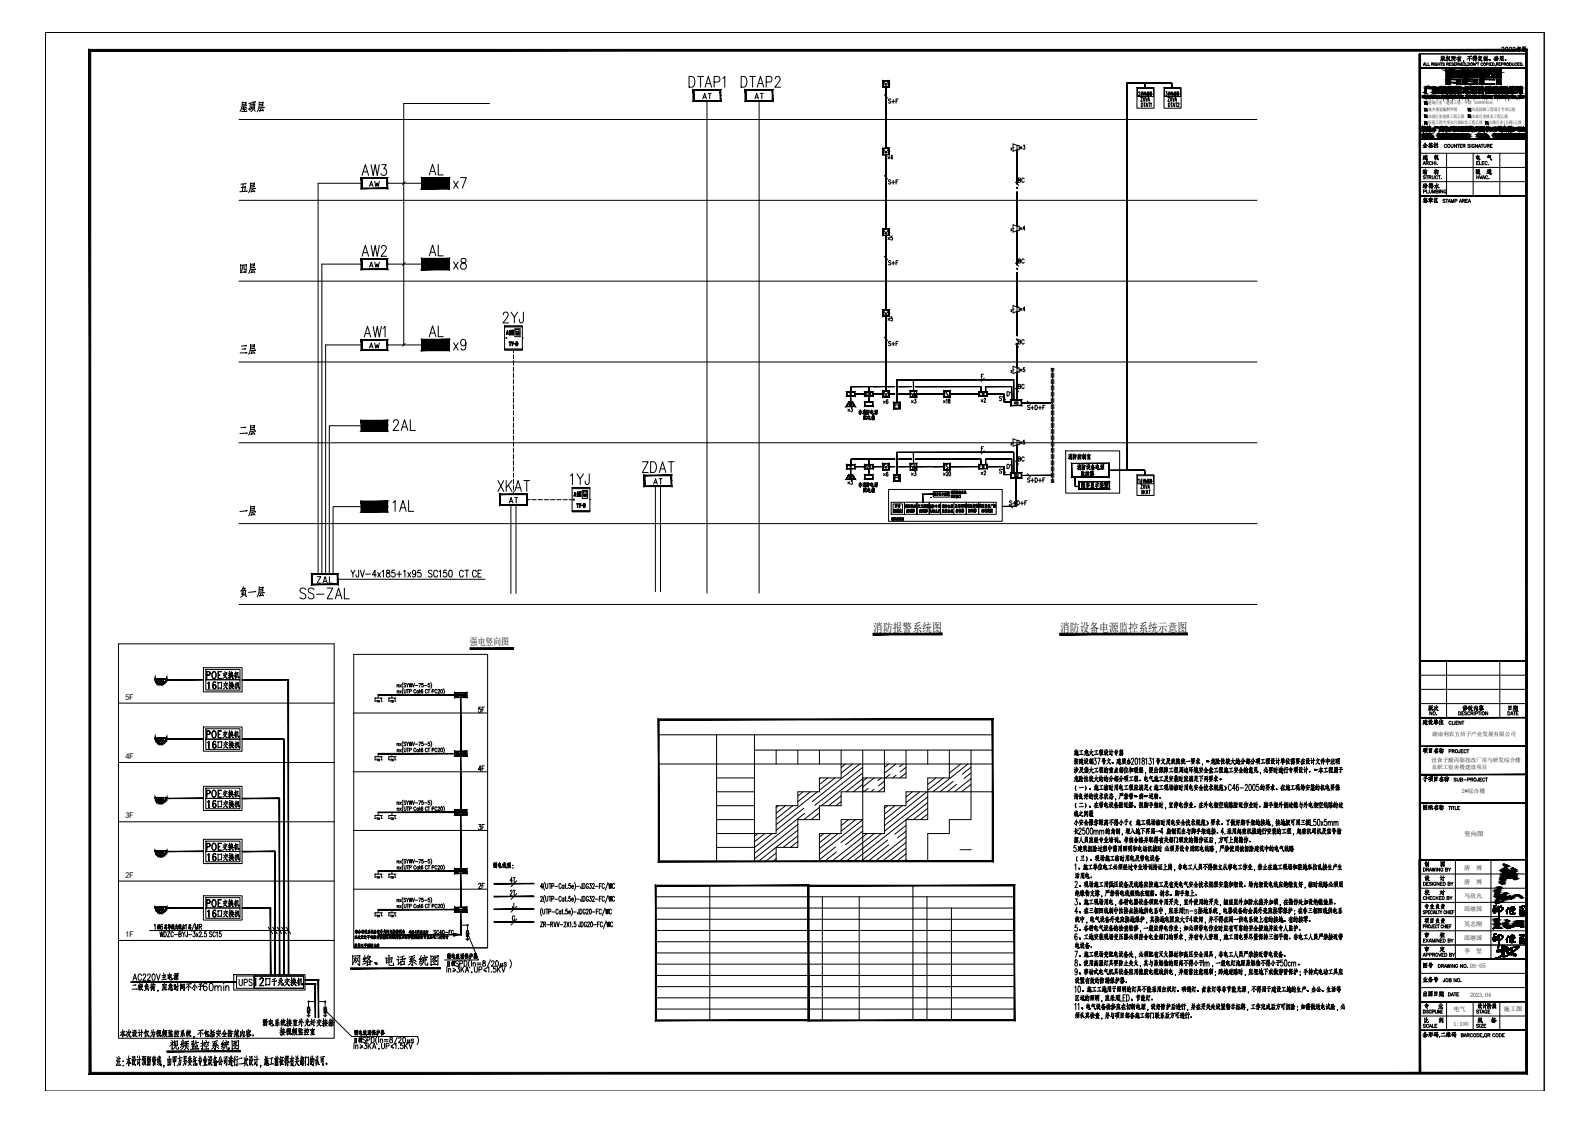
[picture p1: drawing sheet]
<svg xmlns="http://www.w3.org/2000/svg" width="841mm" height="594mm" viewBox="0 0 841 594" stroke-linecap="round" stroke-linejoin="round" font-family="sans-serif">
<defs><g id="words">
<text font-size="10.1" x="190" y="94">AW3</text>
<g font-size="9.7">
<text x="363" y="47">DTAP1</text>
<text x="391" y="47">DTAP2</text>
<text x="226" y="94">AL</text>
<text x="239" y="101">x7</text>
<text x="190" y="137">AW2</text>
<text x="226" y="137">AL</text>
<text x="239" y="144">x8</text>
<text x="265" y="172">2YJ</text>
<text x="192" y="180">AW1</text>
<text x="226" y="179">AL</text>
<text x="239" y="186">x9</text>
<text x="207" y="229">2AL</text>
<text x="339" y="251">ZDAT</text>
<text x="301" y="258">1YJ</text>
<text x="262" y="261">XKAT</text>
<text x="207" y="272">1AL</text>
<text x="126" y="317">负一层</text>
<text x="157" y="318">SS-ZAL</text>
<text x="185" y="512">网络、电话系统图</text>
</g>
<g font-size="9.3">
<text x="126" y="60">屋顶层</text>
<text x="126" y="103">五层</text>
<text x="126" y="146">四层</text>
<text x="126" y="189">三层</text>
<text x="126" y="231">二层</text>
<text x="126" y="274">一层</text>
<text x="89" y="557">视频监控系统图</text>
</g>
<g font-size="8.4">
<text x="69" y="526">二级负荷，应急时间不小于60min</text>
<text x="62" y="550">本次设计仅为视频监控系统，不包括安全防范内容。</text>
</g>
<text font-size="7.9" x="133" y="523">12口千兆交换机</text>
<g font-size="7.5">
<text x="108" y="360">POE交换机</text>
<text x="109" y="366">16口交换机</text>
<text x="108" y="392">POE交换机</text>
<text x="109" y="397">16口交换机</text>
<text x="108" y="423">POE交换机</text>
<text x="109" y="429">16口交换机</text>
<text x="584" y="443">的角钢，埋入地下再用一</text>
<text x="648" y="443">采用起重机械进行安装的工程，起重机司机及信号指</text>
<text x="108" y="451">POE交换机</text>
<text x="615" y="452">必须另设专用配电线路，严禁使用被拆除建筑中的电气线路</text>
<text x="109" y="456">16口交换机</text>
<text x="570" y="485">、在三相四线制中性接点接地供电系中，应采用</text>
<text x="633" y="485">接地系统，电器设备的金属外壳应接零保护；在非三相四线供电系</text>
<text x="109" y="486">16口交换机</text>
<text x="568" y="490">统中，电气设备外壳应接地保护，其接地电阻应大于</text>
<text x="640" y="513">，一般电灯泡距易燃物不得小于</text>
<text x="568" y="531">区域的照明，应采用</text>
<text x="138" y="544">弱电系统接室外光纤交接箱</text>
<text x="147" y="549">接视频监控室</text>
</g>
<g font-size="7.1">
<text x="167" y="310">ZAL</text>
<text x="185" y="307">YJV-4x185+1x95 SC150 CT CE</text>
<text x="567" y="401">施工危大工程设计专篇</text>
<text x="567" y="406">按建设部</text>
<text x="577" y="406">37</text>
<text x="581" y="406">号文、建质办</text>
<text x="567" y="424">持良好的技术状态，严禁带“病”运转。</text>
<text x="568" y="429">（二）、在带电设备附近搭、拆脚手架时，宜停电作业。在外电架空线路附近作业时。脚手架外侧边缘与外电架空线路的边</text>
<text x="569" y="443">2500mm</text>
<text x="616" y="443">扁钢引出与脚手架连接。</text>
<text x="569" y="452">建筑拆除过程中需用照明和电动机械时</text>
<text x="569" y="462">、施工单位电工必须经过专业培训持证上岗，非电工人员不得独立从事电工作业，禁止在施工现场和驻地私拉乱接生产生</text>
<text x="108" y="481">POE交换机</text>
<text x="570" y="499">、工地安装现场变压器必须符合电业部门的要求，并有专人管理，施工用电要尽量保持三相平衡。非电工人员严禁接近带</text>
<text x="69" y="520">AC220V</text>
<text x="84" y="520">主电源</text>
<text x="597" y="531">、节能灯。</text>
</g>
<g font-size="6.6">
<text x="567" y="415">危险性较大的的分部分项工程。电气施工及安装时应满足下列要求·</text>
<text x="568" y="419">（一）、施工临时用电工程应满足《施工现场临时用电安全技术规范》</text>
<text x="666" y="419">的要求。在施工现场安装的机电要保</text>
<text x="567" y="433">线之间最</text>
<text x="567" y="438">小安全操作距离不得小于《</text>
<text x="692" y="438">L50x5mm</text>
<text x="568" y="457">（三）、现场施工临时用电及带电设备</text>
<text x="568" y="466">活用电。</text>
<text x="568" y="503">电设备。</text>
<text x="676" y="512">50cm</text>
<text x="568" y="521">设置有效的防漏保护器。</text>
<text x="125" y="522">UPS</text>
<text x="573" y="526" transform="rotate(-90 573 526)">10</text>
</g>
<g font-size="6.5">
<text x="462" y="334">消防报警系统图</text>
<text x="561" y="334">消防设备电源监控系统示意图</text>
</g>
<g font-size="6.2">
<text x="370" y="54">AT</text>
<text x="398" y="54">AT</text>
<text x="194" y="100">AW</text>
<text x="194" y="186">AW</text>
<text x="564" y="244">消防控制室</text>
<text x="569" y="250">消防设备电源</text>
<text x="345" y="257">AT</text>
<text x="570" y="253">监控器</text>
<text x="571" y="259">图形显示装置</text>
<text x="268" y="267">AT</text>
<text x="252" y="378">5F</text>
<text x="252" y="409">4F</text>
<text x="252" y="440">3F</text>
<text x="260" y="460">弱电线型：</text>
<text x="252" y="471">2F</text>
<text x="268" y="468">4T</text>
<text x="235" y="508">弱电浪涌保护器</text>
<text x="640" y="512" transform="rotate(-90 640 512)">lm</text>
<text x="186" y="549">弱电浪涌保护器</text>
</g>
<g font-size="5.7">
<text x="469" y="99">S+F</text>
<text x="537" y="98">BC</text>
<text x="194" y="143">AW</text>
<text x="469" y="141">S+F</text>
<text x="469" y="184">S+F</text>
<text x="542" y="218">S+D+F</text>
<text x="455" y="223">配电箱</text>
<text x="542" y="256">S+D+F</text>
<text x="455" y="262">配电箱</text>
<text x="533" y="268">S+D+F</text>
<text x="268" y="475">2T</text>
</g>
<g font-size="5.3">
<text x="604" y="52">传感器</text>
<text x="605" y="53" transform="rotate(-90 605 53)">2#</text>
<text x="618" y="52">传感器</text>
<text x="619" y="53" transform="rotate(-90 619 53)">3#</text>
<text x="469" y="56">S+F</text>
<text x="537" y="140">BC</text>
<text x="537" y="183">BC</text>
<text x="537" y="207">BC</text>
<text x="499" y="214">18</text>
<text x="537" y="245">BC</text>
<text x="499" y="253">20</text>
<text x="472" y="270">手动</text>
<text x="510" y="270">消防报警</text>
<text x="471" y="272">控制盘</text>
<text x="511" y="272">控制器</text>
<text x="518" y="272">控制装置</text>
<text x="649" y="443" transform="rotate(-90 649 443)">4.</text>
<text x="572" y="536" transform="rotate(-90 572 536)">11</text>
</g>
<text font-size="5.2" x="249" y="341">强电竖向图</text>
<g font-size="4.9">
<text x="604" y="256">传感器</text>
<text x="605" y="257" transform="rotate(-90 605 257)">1#</text>
<text x="490" y="270">消防专用</text>
<text x="497" y="270">消防电源</text>
<text x="502" y="265">预留接口</text>
<text x="478" y="272">控制器</text>
<text x="485" y="272">控制器</text>
<text x="504" y="272">控制器</text>
<text x="470" y="277">消防控制室</text>
<text x="187" y="495">综合布线系统由室外光纤交接箱引来</text>
<text x="215" y="495">4根48芯光纤</text>
<text x="228" y="495">SC40-FC</text>
</g>
<text font-size="4.4" x="535" y="215">XD</text>
<g font-size="4.3">
<text x="66" y="370">5F</text>
<text x="66" y="402">4F</text>
<text x="66" y="433">3F</text>
<text x="66" y="464">2F</text>
<text x="66" y="496">1F</text>
</g>
<g font-size="4">
<text x="468" y="128">×</text>
<text x="468" y="171">×</text>
<text x="466" y="214">×</text>
<text x="481" y="214">×</text>
<text x="498" y="214">×</text>
<text x="521" y="210" transform="rotate(-90 521 210)">SI</text>
<text x="521" y="249" transform="rotate(-90 521 249)">SI</text>
<text x="466" y="253">×</text>
<text x="481" y="253">×</text>
<text x="498" y="253">×</text>
<text x="535" y="253">XD</text>
<text x="198" y="373">TV</text>
<text x="205" y="373">TO</text>
<text x="198" y="404">TV</text>
<text x="205" y="404">TO</text>
<text x="198" y="435">TV</text>
<text x="205" y="435">TO</text>
<text x="198" y="466">TV</text>
<text x="205" y="466">TO</text>
<text x="198" y="486">TV</text>
<text x="205" y="486">TO</text>
</g>
<text font-size="3.4" x="775" y="442">竖向图</text>
<g font-size="3.2">
<text x="774" y="460">唐</text>
<text x="781" y="460">博</text>
<text x="774" y="468">唐</text>
<text x="781" y="468">博</text>
<text x="774" y="475">马欣凡</text>
<text x="774" y="482">邱继国</text>
<text x="774" y="490">吴志刚</text>
<text x="774" y="497">邱继国</text>
<text x="774" y="504">李</text>
<text x="781" y="504">坚</text>
<text x="778" y="512">DS-05</text>
<text x="778" y="527">2023.04</text>
<text x="769" y="535">电气</text>
<text x="796" y="535">施工图</text>
<text x="769" y="543">1:100</text>
</g>
<g font-size="3.1">
<text x="773" y="420">2#综合楼</text>
<text x="685" y="512">。</text>
</g>
<g font-size="3">
<text x="758" y="389">湖南利农五倍子产业发展有限公司</text>
<text x="757" y="403">没食子酸丙脂技改厂房与研发综合楼</text>
<text x="757" y="407">及职工宿舍楼建设项目</text>
</g>
<g font-size="2.4">
<text x="755" y="55">建筑行业（建筑工程）甲级 A244004516</text>
<text x="755" y="59">城乡规划编制甲级</text>
<text x="778" y="59">风景园林工程设计专项乙级</text>
<text x="755" y="62">市政行业道路工程乙级</text>
<text x="755" y="66">环境工程专项水污染防治工程乙级</text>
<text x="778" y="62">市政行业排水工程乙级</text>
<text x="788" y="66">公路行业(公路)乙级</text>
</g>
</g></defs>
<!-- layer: PUB_TAB -->
<g fill="none" stroke="#000" stroke-width=".53">
<path d="M348 381h177v75h-177zM348 389h177M379 389v67M399 389v67M399 397h126M411 397v7M422 397v7M433 397v7M445 397v15h-12v7h-11v7h-11v15h-32M456 397v59M468 397v22M479 397v15h-23v7h12v-7"/>
<path d="M491 397v7M502 397v15h-11v7h-12v7h-11v15h-12M514 397v37h-12v7h-11v15M348 404h177M379 412h20M379 419h20M456 419h-11v7h-12v8h-11v14h-11v8M525 419h-34v15h-12v22M379 426h20M379 434h20M456 434h-11v7h-12v15M379 448h20"/>
<path d="M508 450h6M347 468h81v72h-81zM347 474h190M375 468v72M435 474v66M454 474v66M483 468v72M490 474v66M529 468h-101v72h101M347 480h190M347 486h190M347 492h190"/>
<path d="M347 498h190M503 480v60M347 504h190M347 510h190M347 516h190M347 522h190M347 528h190M347 534h190"/>
</g>
<!-- layer: PUB_TAB_ASSIST -->
<g fill="none" stroke="#000" stroke-width=".53">
<path d="M425 419l-3 2M429 419l-7 5M432 419l-21 17M434 412h-1M438 412l-5 3M442 412l-9 6M447 404l-2 2M451 404l-6 5M455 404l-25 20M456 412l-8 7M456 406l-25 20M456 409l-22 17"/>
<path d="M456 415l-5 4M459 412l-3 1M459 417l-2 2M462 412l-6 4M462 418l-1 1M466 412l-2 1M468 416l-3 3M468 413l-3 3M470 404l-2 2M471 410l-3 2M474 404l-6 5M474 410l-2 2"/>
<path d="M478 404l-2 2M479 409l-3 3M479 406l-3 2M483 419l-4 3M486 419l-7 6M490 419l-22 18M495 412l-4 3M499 412l-8 6M504 413l-7 6M506 415l-5 4M508 404l-6 5M512 404l-19 15"/>
<path d="M514 409l-4 3M514 415l-5 4M514 412l-9 7M514 406l-5 4M412 426l-1 1M416 426l-5 4M419 426l-8 7M422 439l-21 17M422 436l-23 18M425 428l-14 11M426 430l-27 21M433 427l-8 7"/>
<path d="M433 430l-4 4M445 421l-7 5M445 424l-3 2M449 434l-4 3M453 434l-8 6M456 434l-23 18M456 437l-11 9M456 440l-9 7M470 426l-2 2M473 426l-5 5M477 426l-9 8M479 437l-6 4"/>
<path d="M479 440l-4 3M491 425l-40 31M491 428l-8 6M491 422l-23 18M491 431l-4 3M401 441l-2 1M405 441l-6 4M408 441l-9 7M411 451l-6 5M411 454l-2 2M422 442l-8 6M422 445l-4 3"/>
<path d="M436 441l-3 2M440 441l-7 5M442 448l-9 7M442 451l-6 5M443 441l-10 8M456 446l-12 10M456 443l-16 13M459 441l-3 2M462 441l-6 5M466 441l-18 15M470 444l-15 12M470 447l-11 9"/>
<path d="M479 446l-12 10M479 443l-16 13M479 455l-1 1M479 452l-5 4M479 449l-9 7"/>
</g>
<!-- layer: PUB_TAB -->
<g fill="#000" stroke="#000" stroke-width=".53">
<path d="M348 380l1 1 176-1zM349 381l176-1v1zM525 380v1v75zM525 381v75v-1zM348 456h177v-1zM348 456l1-1h176zM348 380v76l1-1zM348 380l1 1v74z"/>
<path d="M347 468v1l81-1zM347 469l81-1-1 1zM428 468l-1 1 1 71zM427 469l1 71h-1zM347 540h81h-1zM347 540h80zM347 468v72zM347 468v1v71z"/>
<path d="M427 468l1 1 109-1zM428 469l109-1-1 1zM537 468l-1 1 1 71zM536 469l1 71h-1zM427 540h110h-1zM427 540h1h108zM427 468v72h1zM427 468l1 1v71z"/>
</g>
<!-- layer: TEL_TITLE -->
<path d="M24 17h793v560h-793zM24 17v560M817 17h.1M817 17v560M24 577h.1M817 577h.1" fill="none" stroke="#000" stroke-width=".53"/>
<path d="M48 567l-1 1 760-1zM47 568l760-1 1 1zM807 27v540l1 1zM808 26v542l-1-541zM48 27h759l1-1zM47 26h761l-760 1zM47 26l1 541v-540zM47 26l1 541-1 1z" fill="#000" stroke="#000" stroke-width=".53"/>
<!-- layer: A-WORD -->
<g fill="#000" stroke="#000" stroke-width=".53">
<path d="M462 335v1l36-1zM462 336l36-1v1z"/>
<path d="M561 335v1l67-1zM561 336l67-1v1z"/>
<path d="M249 343v1l23-1zM249 344l23-1v1z"/>
</g>
<g fill="#000" stroke="#000" stroke-width=".53">
<path d="M469 46v33zM469 46v33z"/>
<path d="M538 79v18zM538 79v18z"/>
<path d="M538 101v19zM538 101v19z"/>
<path d="M469 82v39zM469 82v39z"/>
<path d="M538 122v18zM538 122v18z"/>
<path d="M469 125v39zM469 125v39z"/>
<path d="M538 165v13zM538 165v13z"/>
<path d="M538 144v18zM538 144v18z"/>
<path d="M538 182v13zM538 182v13z"/>
<path d="M538 197v15zM538 197v15z"/>
<path d="M450 210v3zM450 210v3z"/>
<path d="M450 205v2zM450 205v2z"/>
<path d="M450 204h12zM450 205l12-1z"/>
<path d="M452 208h4zM452 209l4-1zM456 208h1zM456 209l1-1z"/>
<path d="M459 205l1 2zM459 205l1 2z"/>
<path d="M459 210l1 3zM459 210l1 3z"/>
<path d="M462 208h5zM462 209l5-1z"/>
<path d="M462 204h6zM462 205l6-1z"/>
<path d="M469 167v40zM469 167v40z"/>
<path d="M469 204h4zM469 205l4-1z"/>
<path d="M470 208h3zM470 209l3-1z"/>
<path d="M474 201v12zM474 201v12z"/>
<path d="M474 201h62zM474 201h62z"/>
<path d="M475 208h7zM475 209l7-1z"/>
<path d="M475 204h7zM475 205l7-1z"/>
<path d="M483 201v6zM483 201v6z"/>
<path d="M484 204h35zM484 205l35-1z"/>
<path d="M485 208h9zM485 209l9-1z"/>
<path d="M494 208h5zM494 209l5-1z"/>
<path d="M503 208h15zM503 209l15-1z"/>
<path d="M519 205v2zM519 205v2z"/>
<path d="M521 205v2zM521 205v2z"/>
<path d="M521 204h14zM521 205l14-1z"/>
<path d="M522 208h9zM522 209l9-1z"/>
<path d="M531 208v5zM531 208v5z"/>
<path d="M531 213h4zM531 213h4z"/>
<path d="M535 205v7zM535 205v7z"/>
<path d="M536 201v11zM536 201v11z"/>
<path d="M540 213h16zM540 213h16z"/>
<path d="M474 239h62zM474 239h62z"/>
<path d="M538 235v15zM538 235v15z"/>
<path d="M450 248v3zM450 248v3z"/>
<path d="M450 243v3zM450 243v3z"/>
<path d="M450 243h12zM450 243h12zM462 243h11zM462 243h11z"/>
<path d="M452 247h4zM452 247h4zM456 247h1zM456 247h1z"/>
<path d="M459 243l1 3zM459 243l1 3z"/>
<path d="M459 248l1 3zM459 248l1 3z"/>
<path d="M462 247h5zM462 247h5z"/>
<path d="M470 247h3zM470 247h3z"/>
<path d="M474 239v12zM474 239v12z"/>
<path d="M475 247h7zM475 247h7z"/>
<path d="M475 243h7zM475 243h7z"/>
<path d="M483 239v6zM483 239v6z"/>
<path d="M484 243h35zM484 243h35z"/>
<path d="M485 247h9zM485 247h9z"/>
<path d="M494 247h5zM494 247h5z"/>
<path d="M503 247h15zM503 247h15z"/>
<path d="M519 243v3zM519 243v3z"/>
<path d="M521 243v3zM521 243v3z"/>
<path d="M521 243h14zM521 243h14z"/>
<path d="M522 247h9zM522 247h9z"/>
<path d="M531 247v4zM531 247v4z"/>
<path d="M531 251h4zM531 251h4z"/>
<path d="M535 243v7zM535 243v7z"/>
<path d="M536 239v11zM536 239v11z"/>
<path d="M537 253l1 15zM537 253l1 15z"/>
<path d="M540 251h16zM540 252l16-1z"/>
<path d="M488 262l6-1zM488 261h6zM488 261v5zM488 261v5z"/>
<path d="M530 268h7zM530 268h7z"/>
</g>
<g fill="#000" stroke="#000" stroke-width=".53">
<path d="M467 43h3zM467 43h3zM470 43v3zM470 43v3zM467 46h3zM467 46h3zM467 43v3zM467 43v3zM467 43h3zM467 43h3z"/>
<path d="M467 78h3zM467 79l3-1zM470 78v4zM470 79v3zM467 82h3zM467 82h3zM467 78v4zM467 78v4zM467 78h3zM467 79l3-1z"/>
<path d="M467 121h3zM467 121h3zM470 121v4zM470 121v4zM467 125h3zM467 125l3-1zM467 121v4zM467 121v3zM467 121h3zM467 121h3z"/>
<path d="M467 164h3zM467 164h3zM470 164v3zM470 164v3zM467 167h3zM467 167h3zM467 164v3zM467 164v3zM467 164h3zM467 164h3z"/>
<path d="M448 207h4zM448 207h4zM452 207v3zM452 207v3zM448 210h4zM448 210l4-1zM448 207v3zM448 207v2zM448 207h4zM448 207h4z"/>
<path d="M449 213h2zM449 213h2zM451 213l1 2zM451 213l1 2zM448 215h4zM448 215h4zM449 213l-1 2zM449 213l-1 2zM449 213h2zM449 213h2z"/>
<path d="M457 213h5zM457 213h5zM462 213v2zM462 213v2zM457 215h5zM457 215h5zM457 213v2zM457 213v2z"/>
<path d="M457 207v2zM457 207v3zM457 209h5zM457 210h5zM462 207v3zM462 207v3zM457 207h5zM457 207h5zM457 207v3zM457 207v3z"/>
<path d="M467 207h3zM467 207h3zM470 207v3zM470 207v3zM467 210h3zM467 210h3zM467 207v3zM467 207v3zM467 207h3zM467 207h3z"/>
<path d="M473 213h3zM473 213h3zM476 213v3zM476 213v3zM473 216h3zM473 216h3zM473 213v3zM473 213v3zM473 213h3zM473 213h3z"/>
<path d="M482 207h3zM482 207h3zM485 207v3zM485 207v3zM481 210h4zM481 210h4zM481 207v3zM481 207l1 3zM481 207h4zM482 207h3z"/>
<path d="M499 207h4zM499 207h4zM503 207v3zM502 207l1 3zM499 210h4zM499 210h3zM499 207v3zM499 207v3zM499 207h4zM499 207h4z"/>
<path d="M448 246h4zM448 246h4zM452 246v2zM452 246v2zM448 248h4zM448 248h4zM448 246v2zM448 246v2zM448 246h4zM448 246h4z"/>
<path d="M449 251h2zM449 251h2zM451 251l1 3zM451 251l1 3zM448 254h4zM448 254l4-1zM449 251l-1 3zM449 251l-1 2zM449 251h2zM449 251h2z"/>
<path d="M457 251h5zM457 251h5zM462 251v2zM462 251v2zM457 253h5zM457 253h5zM457 251v2zM457 251v2z"/>
<path d="M457 246v2zM457 246v2zM457 248h5zM457 248h5zM462 246v2zM462 246v2zM457 246h5zM457 246h5zM457 246v2zM457 246v2z"/>
<path d="M467 245h3zM467 245h3zM470 245v4zM470 245v4zM467 249h3zM467 249l3-1zM467 245v4zM467 245v3zM467 245h3zM467 245h3z"/>
<path d="M473 251h3zM473 251h3zM476 251v4zM476 251v4zM473 255h3zM473 255h3zM473 251v4zM473 251v4zM473 251h3zM473 251h3z"/>
<path d="M482 245h3zM482 245h3zM485 245v4zM485 245v4zM481 249h4zM481 249l4-1zM481 245v4zM481 245l1 3zM481 245h4zM482 245h3z"/>
<path d="M499 245h4zM499 245h4zM503 245v4zM502 245l1 4zM499 249h4zM499 249l3-1zM499 245v4zM499 245v3zM499 245h4zM499 245h4z"/>
<path d="M567 245h20zM567 245h20zM587 245v8zM586 245l1 8zM567 253h20zM567 253l19-1zM567 245v8zM567 245v7z"/>
<path d="M571 255h16zM571 255h16zM571 255v4zM571 255v4zM571 259h16zM571 259h16zM587 255v4zM587 255v4z"/>
</g>
<g fill="none" stroke="#000" stroke-width=".53">
<path d="M467 43h3v3h-3zM467 44h.1M468 43a1 1 0 0 0 1 1 1 1 0 0 0 1-1M468 45h1M469 46h.1M469 43h.1M469 44v1M470 44h.1M467 79h3v3h-3zM468 79a1 1 0 0 0 1 1 1 1 0 0 0 1-1M469 79h.1M467 80h.1"/>
<path d="M468 81h1M469 82h.1M469 80v1M470 80h.1M467 121h3v4h-3zM467 123h.1M468 122a1 1 0 0 0 1 1 1 1 0 0 0 1-1M468 123h1M469 121h.1M469 123v1M470 123h.1M267 172h9v13h-9z"/>
<path d="M268 179h.1M268 175v2v-1l1 1-1-2M268 175v1zM270 177h.1M270 175l1 1M270 177h2zM270 176h.1M270 176l1 1zM270 176h1M270 175v2M271 176h.1M271 176v1"/>
<path d="M271 175v1M272 174v4h3v-4M273 177h.1M273 176h.1M274 176h.1M275 176h.1M276 179h.1M467 164h3v3h-3zM467 166h.1M468 165a1 1 0 0 0 1 1 1 1 0 0 0 1-1M469 164h.1M469 166v1"/>
<path d="M470 166h.1M267 185h9M270 181v2l-1-2h2v1M270 181l1 2 1-2-1 1M271 182h.1M272 182h1zM273 182h.1M273 181v2l1-1M273 181h.1M273 181h1M274 181h-1v2h1M274 181h.1"/>
<path d="M274 182h.1M274 181v1M274 183h.1M274 182v1M448 207h4v3h-4zM448 208h.1M448 214h.1M448 215h4M449 213h2l1 2h-4zM449 213h2M449 214l1 1zM449 214v-1h1v1"/>
<path d="M450 215h.1M450 213h.1M450 210h.1M450 207h.1M450 213v2M450 214v1l1-1M452 214h.1M452 208h.1M457 207h5v3h-5zM457 208h.1M458 208v1M460 210h.1"/>
<path d="M460 207h.1M460 208l-1 1M462 208h.1M467 207h3v3h-3zM467 208h.1M468 207a1 1 0 0 0 1 1 1 1 0 0 0 1-1M468 209h1M469 207h.1M469 208v2M470 208h.1M473 215h.1M473 213h3v3h-3z"/>
<path d="M473 215a1.1 1.1 0 0 1 1-2 1.1 1.1 0 0 1 1 2M474 214h1v2h-2zM474 216h.1M474 213h.1M476 215h.1M482 208h.1M482 210v-3h3v3M482 207a1 1 0 0 0 1 1 1 1 0 0 0 1-1M483 208v2M483 207h.1M485 208h.1M499 210v-3h4v3"/>
<path d="M501 207h.1M501 207l-1 1h1M303 258h9v13h-9zM308 259v5h3v-5M448 246h4v2h-4zM448 247h.1M448 252h.1M448 253h4M449 251h2l1 2h-4zM449 251h2M449 253h1zM449 253v-1h1v1"/>
<path d="M450 253h.1M450 251h.1M450 248h.1M450 246h.1M450 251v2M450 252v1l1-1M452 252h.1M452 247h.1M457 246h5v2h-5zM457 247h.1M458 246v1M460 248h.1"/>
<path d="M460 246h.1M460 246l-1 2M462 247h.1M467 245h3v3h-3zM467 247h.1M468 246a1 1 0 0 0 1 1 1 1 0 0 0 1-1M468 247h1M469 245h.1M469 247v1M470 247h.1M473 253h.1M473 251h3v4h-3z"/>
<path d="M473 253a1 1 0 0 1 1-1 1 1 0 0 1 1 1M474 253h1v1h-2zM474 255h.1M474 251h.1M476 253h.1M482 247h.1M482 248v-3h3v3M482 246a1 1 0 0 0 1 1 1 1 0 0 0 1-1M483 247v1M483 245h.1M485 247h.1M499 248v-3h4v3"/>
<path d="M501 245h.1M501 246h-1l1 1M303 271h9M303 270h9M303 264h1zM304 260v2h1l-1-2M304 261v1v-1M305 262l2 1zM305 261h1M305 262h.1M306 261l-1 1M306 261h.1"/>
<path d="M306 266l-1 2v-2h1l1 1M306 260v2M306 266l1 2v-2v1M307 261h.1M307 262h.1M307 267h.1M307 261v1M307 262h-2M307 267h1zM308 267h.1M308 262h.1M309 262h.1"/>
<path d="M309 266v2M309 266h.1M309 266v1M309 268h.1M309 267h.1M309 268v-1v1M309 267v1M310 262h.1M312 264h.1"/>
<circle cx="273" cy="176" r=".1"/>
<circle cx="273" cy="177" r=".1"/>
<circle cx="274" cy="177" r=".1"/>
<circle cx="274" cy="176" r=".1"/>
<circle cx="275" cy="176" r=".1"/>
<circle cx="275" cy="177" r=".1"/>
<circle cx="450" cy="208" r=".4"/>
<circle cx="450" cy="214" r=".4"/>
<circle cx="460" cy="208" r=".4"/>
<circle cx="484" cy="209" r=".7"/>
<circle cx="484" cy="209" r=".4"/>
<circle cx="450" cy="247" r=".4"/>
<circle cx="450" cy="252" r=".4"/>
<circle cx="460" cy="247" r=".4"/>
<circle cx="484" cy="247" r=".7"/>
<circle cx="484" cy="247" r=".4"/>
<circle cx="308" cy="262" r=".1"/>
<circle cx="309" cy="262" r=".1"/>
<circle cx="309" cy="263" r=".1"/>
<circle cx="310" cy="263" r=".1"/>
<circle cx="310" cy="262" r=".1"/>
</g>
<g fill="none" stroke="#000" stroke-width=".53">
<path d="M601 46h9v11h-9zM602 47h8v4h-8zM616 46h9v11h-9zM616 47h8v4h-8zM519 199h1M520 198h-1v2M521 200l-2 2M530 210h-1l1 1-1 1M530 210l2 2M533 207a1.1 1.1 0 0 1 1 1 1.1 1.1 0 0 1-1 1zM534 207l2 2M519 237h1"/>
<path d="M520 236h-1v3M521 238l-2 2M564 239h28v22h-28zM530 248h-1l1 2h-1M530 248l2 2M533 246a1.1 1.1 0 0 1 1 1 1.1 1.1 0 0 1-1 1zM534 246l2 1M601 251h9v11h-9zM602 252h8v4h-8z"/>
</g>
<!-- layer: TEL_TEXT -->
<g fill="none" stroke="#000" stroke-width=".53">
<path d="M604 54l1 1-1 1zM605 54h1M605 54v2M606 56l1-2v2M606 56h1M607 54h1M608 54v2M609 55v-1v2M618 54l1 1-1 1zM619 54h1M620 54v2M620 56l1-2v2"/>
<path d="M621 56h.1M622 54h1M622 54v2M623 55h1l-1 1h1M540 78l1 1M541 78l-1 1M541 77h1v1v1h-1M470 83l1 1M471 83l-1 1M472 84h-1l1-2v2M540 120l1 2M541 120l-1 1"/>
<path d="M542 121h-1l1-1v2M540 163l1 1M541 163l-1 1M542 164h-1l1-2v3M540 195l1 1M541 195l-1 1M542 194h-1v1h1a.7 .7 0 0 1 0 1 .7 .7 0 0 1-1 0M448 216l1 2M449 216l-1 2M450 216h1l-1 1h1l-1 1v-1M519 211l1 2M520 211l-1 2"/>
<path d="M521 211l-1 2h1M540 234l1 1M541 234l-1 1M542 233h-1v1h1a.7 .7 0 0 1 0 1 .7 .7 0 0 1-1 0M448 255l1 1M449 255l-1 1M450 254h1l-1 1 1 1h-1M510 260h1h-1h1M519 250l1 1M520 250l-1 1M521 250v-1l-1 2h1M604 259l1 2"/>
<path d="M605 259l-1 2M605 259v2M606 259l-1 2M606 256v2l1-2M607 258l1-2v2M608 259h.1M608 259v2M492 263h.1M494 261v1h1h-1M494 261h1v1M494 261v1M494 261h1"/>
<path d="M494 262h1M494 261h.1M495 261h1v1M496 261l-1 1M496 261h-1M496 261h.1M496 261v1M497 262h.1M497 261h1h-1M497 261v1zM497 261h.1M498 262h-1"/>
<path d="M498 261l-1 1M498 261v1M499 261v1M499 261h-1M499 261h1M500 261h.1M500 262h.1M500 261h-1M500 262h-1M501 261h-1M507 267h.1M511 260v1"/>
<path d="M605 260l1 1M606 261l1-2v2M606 261h1M569 407l-1 1M571 406h1v1h1l-2 2M572 407l1 2v-1M572 406l-1 3M574 407v2v-1M575 406v3v-1M577 407l1 2h1h-1M577 406v2l-1 1M580 407v1"/>
<path d="M582 406v3v-1M584 407v2h1v-2h-1M585 407h1v2l-1-1 1 1M588 406v3M593 406v3v-1M593 406h1v2M595 406v3M596 407v2M598 406v3v-1M598 407l-1 1M599 406v2v-1M601 401a1.6 1.6 0 0 1 1 1 1.6 1.6 0 0 1-1 2 1.7 1.7 0 0 1-1-1 1.7 1.7 0 0 1 1-2z"/>
<path d="M601 407l-1 2M602 406l-1 1M602 406h-1M602 407h-1M602 402l1-1v3M603 406v2M603 406l-1 1M603 409v-2l-1 2M604 406v1M604 407v1M604 407v2v-1M604 401v1a1.1 1.1 0 0 1 2 1 1.1 1.1 0 0 1-2 1v-1a1 1 0 0 0 1-1 1 1 0 0 0 0-1z"/>
<path d="M606 402v-1v3M608 401h1l-1 1a1.1 1.1 0 0 1 1 2 .9 .9 0 0 1-1 0M608 406v3M609 407l-1 1M609 407h-1M609 406v1h1v-1h-1M609 406v1M610 402v-1v3M611 406v3M612 401v1h1v-1h-1M612 406v1l-1 1v-2M612 403h1v1h-1h1"/>
<path d="M613 402l-2 1M613 406v3v-1M614 406l-1 1M614 406v1h1v-1h-1M614 407v2v-1M615 402l1 2M615 407h-1M615 401v1M615 402l-1 2M616 406v3v-1M616 402h-2M616 406v2"/>
<path d="M617 407v1v-1M617 406v1M617 406h.1M617 401h1v1h1l-2 2M618 407h-2M618 402l1 2h-1M618 406h-2M618 402l-1 2M619 407v1M620 406l-1 1M620 402v2M620 402h.1"/>
<path d="M620 403h-1M621 401v3M621 402h.1M621 402h-2M621 403l-1 1M622 407l-1 1M622 406v3v-1M622 407h.1M622 406h-1M622 407h-1M622 401v3M622 406v1"/>
<path d="M622 402h1l-1 1M622 406h1v1h-1M623 402h.1M623 402h1M623 407h-1M623 403l-1 1M623 401v1M623 403v1h1v-1v1M624 402h-1M624 403h-1M624 406v3M624 406h2v3"/>
<path d="M625 406v1M625 401v2M625 407h-1M626 403l-1 1M626 401v1M626 402v1v-1l1 1M626 403v1h1M626 407h1v1M626 402h.1M627 406v1M627 407h1v1M628 406l-1 2"/>
<path d="M629 403h-2M629 406v2M630 406h-1M630 407h-1M630 402v1l2-1h-2M630 407v2v-1M630 406l-1 2M630 407l1 1M631 406h-1M631 402v1M631 403l1 1M631 401v1"/>
<path d="M631 403l-1 1M632 401h-2M632 403h-2M632 406v2M632 407v1h1v-1h-1M633 406v1M633 406h.1M633 402v1M633 403v1M633 406h-1M633 407h-1M633 401l1 3h-1"/>
<path d="M634 403l1 1h-1M634 401v1M634 402h-1M634 402v1M635 406l-1 1M635 406h1v1M635 406h.1M635 407v1l1 1M636 407h-2M636 404v1M638 406l1 2v-1M638 406l-1 2"/>
<path d="M638 403h.1M638 402v1M639 403h.1M639 402v1zM639 402v1M640 407v1h1v-1h-1M640 406l2 1h-1M641 406l-2 1M641 407h-1M641 402l-1 2M641 402h1M641 403l1 1h1v-1v1"/>
<path d="M642 403h.1M642 401l-1 1M642 402h-1M643 407v1M643 401v3M643 402h1v1M644 406l-2 1M644 403v1M644 403h.1M644 401l1 2v-1M644 401v2M645 402h-1"/>
<path d="M645 403l-1 1M645 404h-1M645 407v1M645 406v3v-1M645 407h1M646 406h-1M646 407h-1M646 402v1M646 406v1M646 406h1v1h-1M646 401v3M646 402h1"/>
<path d="M647 407h-1M647 402l-1 1M647 401v3M647 402h.1M648 404h-2M648 403h-1M648 407l-1 2M648 407v2M648 406h.1M648 408l1-1v1M648 407h-1M648 407l1 2h1v-1v1"/>
<path d="M649 406l-1 1M649 407v1M649 401v2M649 402v2M649 407h.1M649 402h-1M649 403h-1M650 403l1 1h-1M650 402l-1 1M650 401v1M650 402v1M650 403l-1 1"/>
<path d="M650 402h-1M651 407v1M652 406l-2 1M652 408h-2M652 403l1 1M652 401v2l-1 1M653 402h-2M653 406h2l-1 1M653 406v1M653 417h-1l1-2v3M654 406h.1M654 407l-1 1 1 1"/>
<path d="M654 402v2l1-2h-1M654 407l-1 2M654 401v1M654 403h.1M655 407h-2M655 402h1l-1 2M655 403h.1M655 401v2M655 415a1.6 1.6 0 0 0-1 1 1.6 1.6 0 0 0 1 2 .9 .9 0 0 0 0-1 .9 .9 0 0 0-1-1v1M656 417h2M656 406l2 2-1-1M656 407v2"/>
<path d="M656 406l-1 2M657 407h-1M657 408h-1M657 403h1v1h-1M657 409h-2M657 402l-1 1M657 403l-1 1M657 401l2 2h-1M658 407v2h1v-2h-1M658 406v1M659 407l-1 1M659 416a.7 .7 0 0 1 0-1 .7 .7 0 0 1 1 1l-1 2h1"/>
<path d="M659 407h1v2l-1-1 1 1M659 407v1M659 406v2M659 403v1l1-1h-1M659 402h1M660 401v1M660 402v1M660 403h-1M660 402h-1M660 401l1 3M661 402v2M661 415a1.5 1.5 0 0 1 1 2 1.5 1.5 0 0 1-1 1z"/>
<path d="M661 408v1M661 407v1h1v-1h-1M661 408l1 1v-1v1M661 406v1zM661 406h1M662 408h.1M662 406v1M662 407l-1 1M662 403h1v1M662 408l1 1M662 402l-1 1M662 406h-1"/>
<path d="M663 403l-1 1M663 401l1 2M663 407h-2M663 415a1.6 1.6 0 0 1 1 1 1.6 1.6 0 0 1-1 2zM664 406v2v-1M664 406h1v2v-1M664 406v2l-1 1M664 402h1l-1 1h1M664 407v1l1 1v-1M665 403v-1h1v1M666 402l-1 2M666 403v1"/>
<path d="M666 401v1M666 401h-1M667 409h.1M668 402v2M669 402h-2M669 407v1M669 404h-2M669 407l1 2M669 406l1 1M670 406l-1 3M670 402l-1 1M670 401v3"/>
<path d="M670 407l1 1M670 402l1 1M670 401v1M671 402h-1M671 401v1M671 402v-1v1M671 403v1M671 404h-1M671 403h.1M671 406l1 1h1v-1l-1 1M672 403h-1M672 406v1"/>
<path d="M672 402h1l-1 2 1-1M672 407v1l1 1M672 401l1 1M672 408l-1 1M673 406h-2M673 408h-2M673 403l1 1M673 403h1l-1 1M673 401v2M673 401h1v1M674 406v2l1-2h-1M674 407h.1"/>
<path d="M675 402v2l1-1M675 407v1M675 401v1M675 406v3M676 407h-1M676 407h1v1M676 401v3M676 408l3 1h-1M677 406v1M677 402h-1M677 407h1zM677 406v2"/>
<path d="M678 402v1h1v-1h-1M678 401h.1M678 406v3v-1M678 407l-1 1M679 407h-2M679 401v3M679 402h-1M679 403l-2 1M680 407v2v-1M680 406l-1 1M680 407l-1 1M680 402v2"/>
<path d="M681 401l-1 2M681 407v2l-1-1M681 406h-1M681 402v1M681 407h-1M681 401l1 1M682 402v2M682 402h-1M682 408l1 1M682 404h-1M683 406l-1 2h1v1M683 402h.1"/>
<path d="M683 402l2-1v1M683 404v-1h2l-1 1M683 406l-1 1M684 407h-2M684 402h-1M684 403v1M684 401v1M684 401h-1M684 406h1l-1 2 1-1M684 402h.1M685 403h-2M685 402h-1"/>
<path d="M685 408v-2h1v2M686 402v1l1-1h-1M686 407l-1 2M686 408v1M686 406v1M686 402v1M686 406h-1M686 403l1 1M687 401v1M687 403l-1 1M687 407v1h1M687 401h-1"/>
<path d="M687 403h-2M687 406h1M688 407h1l-2 2M688 408l1 1M688 406v1M688 406l1 1M689 403v1M689 401l-1 2M689 402v2M690 407v2l1-1M690 402h-2M690 403h-1"/>
<path d="M690 406h.1M690 404h-1M691 402v2v-1M691 401v1M691 406v3v-1M692 407h-2M692 403l-1 1M692 403l1 1h-1M692 401l-1 2M692 401v1h1M693 408v1zM693 402h1v2v-1"/>
<path d="M694 401v1M695 401v3M695 402h-1M696 407h.1M695 407h.1M695 408h.1M695 407v1M696 407h-1M696 407v1M697 402l1 2h-1M697 401v1M697 402l-1 2"/>
<path d="M698 402h-2M699 407l-2 1M699 406v3v-1M699 407l1 1h-1M699 408h-1M699 402v2M699 401l-1 2M699 407h-1M700 402l-1 1M700 401v3M700 402h.1M701 403h-2"/>
<path d="M701 407v1M701 402v1M701 402h2v1h-2M702 406l-2 1M702 408h-2M702 401v3M703 407v1M703 406v3v-1M703 407h1M704 406h-1M704 402v1M704 407h-1"/>
<path d="M704 406v1M704 402h.1M704 406h1v1h-1M704 407v2M705 402l-1 2M705 408l-1 1M705 408h-1M705 407h-1M705 401v1M705 402v2M706 403h-1M706 402h-1"/>
<path d="M706 404h-2M706 406l-1 3M706 406h1h-1M706 408v1M706 408h2l-1 1M706 407v1l1-1h-1M707 401v2v-1M707 407v1M707 408h.1M707 402h.1M707 408h-1M707 407h-1"/>
<path d="M708 401l-1 3M708 401h1l-1 3M708 403h.1M708 402h.1M709 406v3M710 406h-1M710 407h-2M602 434l-1 1M602 434v1M603 434h-1M605 434v2M605 434h-1"/>
<path d="M607 434v2M607 434h-1M607 434v1M607 434h1v1M608 434l-1 3M609 434v2M610 434h1l-1 1h1l-1 1M612 434v2M612 434v3v-1M613 434l-1 1M613 434h-1M614 434v2h1v-2h-1"/>
<path d="M616 433v4l-1-1 1 1M617 434v3M617 434h2v2M618 434v2M618 434v1M620 434v2l1-1v-1h-1M620 434v2h1M622 434h2M622 434v1M623 433v1M623 434v2h1M626 434l1 1h-1"/>
<path d="M626 434l-1 1M628 434v3M628 434l-1 1M629 433v2M629 434h-1M631 435l-1 1M631 433v4v-1M631 434l1 2M631 434h1M632 434l-2 1M633 433v4M633 434h.1"/>
<path d="M634 434v1M634 434l-1 3M636 433v1M637 433v2M637 434h-2M638 434l1 1-1 2M639 434v1v2M641 434v1h1v-1h-1M641 434v1M642 434v1M642 434h-1M644 434v3v-1"/>
<path d="M645 434h.1M645 434h-2M649 434h1h-1l1 2M651 434v3v-1M652 433l-1 2M652 433v2M652 434v1M653 433l-1 2M653 434v1M654 434a1.5 1.5 0 0 0 1 2M655 434h1h-1v2M657 434l-1 3"/>
<path d="M657 434v2M657 433l1 2M658 434h-1M658 434v2M658 434h1l-1 2M660 434v2M660 434l-1 1M661 434h-2M662 434h1l-1 1M662 433v2M663 434v1l1-1h-1M664 434v2h1v-2l-1 1"/>
<path d="M665 434v1M665 435l1-1v3v-1v1M666 433l-1 2M667 433v4M668 434l-1 1M668 434v1M668 433v1M669 434l-1 1M669 434h-1M670 434v2h-1h1M670 435l2-1-1 2M671 434v2l1 1v-1v1"/>
<path d="M671 433v3M675 433v4M676 434l-1 1M676 434v1M676 433v1M677 434l-1 1M677 434h-1M678 434v2h-1h1M678 435l2-1-1 2M678 434l1 2 1 1v-1v1M679 433v3M681 434v2"/>
<path d="M681 434l-1 1M681 434h1v1l-1 2M683 435h1v-1h-1v2M684 434v3v-1M685 434h-2M686 434v3M686 434h1v2M687 434v2M687 434l-1 1M690 434h-2M569 443v3M572 444l1 2v-1"/>
<path d="M572 443l-1 3M578 443h-2v3M578 444v1M590 443v3M591 443v3v-1M598 443v3v-1M603 443v3v-1M606 444l-1 2M607 444v2v-1M620 443v3v-1M621 443v3v-1M622 443h1v3"/>
<path d="M627 443l-1 3M629 444v2l1-1v-1h-1M630 444h1v2l-1-1 1 1M632 443v3M635 443v3v-1M638 443v2M641 443h-1l-1 3M646 443l-1 3M649 443v3l-1-1h1M651 443v3M658 443v3v-1M272 478v2l-1-1"/>
<path d="M286 475l1-1-1 3h1M287 469h-1l1-2v3M288 467v2v2M288 474v1v3M289 467v3h1v-3M289 474v3l1-1v-2M290 467h2M290 474h2M291 467v3M291 474v3M292 469h1v-1l-1-1v3M292 476l1-1v-1h-1v3"/>
<path d="M294 469h1M294 476h1M297 468l-1-1v1v2l1-1M297 475l-1-1v1v2l1-1M298 469v-1a.7 .7 0 0 0-1 1 .7 .7 0 0 0 1 1M298 475a.7 .7 0 0 0-1 1 .7 .7 0 0 0 1 0M298 468v2M298 475v2M299 468h.1M299 475h.1M299 467v3M299 474v3"/>
<path d="M300 470h.1M300 477h.1M302 467h-1v1a.7 .7 0 0 1 1 1 .7 .7 0 0 1-1 1M302 474h-1v1a.7 .7 0 0 1 1 1 .7 .7 0 0 1-1 0M302 469h1v-1a.7 .7 0 0 0-1 1 .7 .7 0 0 0 1 1M302 476h1v-1a.7 .7 0 0 0-1 1 .7 .7 0 0 0 1 0M304 467v2v2M304 474v1v3M305 469h1M305 476h1M308 467v3l-1-1M308 474v3l-1-1"/>
<path d="M308 467a1.4 1.4 0 0 1 1 2 1.4 1.4 0 0 1-1 1zM308 474a1.4 1.4 0 0 1 1 1 1.4 1.4 0 0 1-1 2zM311 468v-1l-1 1 1 2v-1M311 475v-1l-1 1 1 2v-1M312 467h1v2a.8 .8 0 0 1 0 1 .8 .8 0 0 1-1 0M312 474h1v1a.8 .8 0 0 1 0 1 .8 .8 0 0 1-1 1v-1M313 468h1l-1 2h1M313 475l1-1-1 3h1M315 469h1M315 476h1M317 469h1M317 475h1"/>
<path d="M318 467h-1v3M318 474h-1v3M320 468l-1-1-1 1 1 2 1-1M320 475l-1-1-1 1 1 2 1-1M322 467l-2 4M322 474l-2 4M322 467v3l1-3v3l1-3M322 474v3l1-3v3l1-3M325 468l-1-1v1v2l1-1M325 475l-1-1v1v2l1-1M569 467a.7 .7 0 0 1 1-1 .7 .7 0 0 1 0 1l-1 3h1M569 475h1l-1 2a.9 .9 0 0 1 1 1 .9 .9 0 0 1-1 0"/>
<path d="M569 471v1h1l-1 1h1M570 473l-1 1M570 472h1v1h-1M570 472h1l-1 1M570 471v1a1.1 1.1 0 0 0 0 2 1.1 1.1 0 0 0 1 0v-1M571 469h.1M572 471l-1 2h1M572 473l-1 1M572 471h1l-1 2M573 472l-1 2M573 471l-1 1h1M573 473h-1"/>
<path d="M573 473v1M574 472h-2M574 467v1M574 476h.1M574 468l-1 1M574 471v1M574 476v1M575 471v3M575 467l-1 2M575 476l-1 1M575 468v1h1M575 472h-1"/>
<path d="M575 472l-1 1M575 472h1v2M575 476h.1M575 471v2M575 472v1M576 472l-1 2M577 466v2M577 468l-1 1M577 467h1l-1 1 1-1v2M577 476v2M577 472h1l-1 2M577 473l2 1h-1"/>
<path d="M577 468v1M578 476h-2M578 468l-1 1M578 471v1M579 472h-2M579 476v2M579 467v2M579 468v1M580 476h-1M580 471v3h-1M580 476v1M580 476h1l-1 1"/>
<path d="M580 468v1h1M580 472l-1 1M580 476l-1 3M580 472h-1M580 472h1M580 467l1 2v-1h-1M580 471v1M580 472v1l1-1h-1M581 467h-1M581 471v1M581 473v1M581 473h-1"/>
<path d="M581 473l-1 1M582 476v2M582 476h1l-1 1h2l-1 1M582 467v2M583 474v1M583 467h-1M583 469h-2M584 466v3M584 476v3M585 467l1-1v3M585 476h1v2M585 472v2"/>
<path d="M585 471v1M585 467v2M585 476v2M586 467h-1M586 468h-1M586 471v1M586 471h-1M586 472h-1M587 471l-1 1M587 476v2l1-1v-1h-1M587 467v3v-1M587 466l-1 2"/>
<path d="M587 476v2l2 1v-1M588 473l-1 1M588 471v1M588 469h.1M588 467l1 2M588 471l-1 1M588 472h-1M588 473v1M589 466l-1 1v2v-1M589 473v1M589 467l-1 1M589 471v1"/>
<path d="M589 472h-1M589 472h.1M589 473h-1M589 473h-2M589 471l-1 1M590 466l-1 3M590 472h.1M590 467v2M590 471v3M590 472v1M591 468v1M591 467h-1"/>
<path d="M591 468h-1M591 472h.1M591 473h.1M591 471h1l-1 2M591 469h-1M591 471v1M592 472v2h-1M592 473h-1M592 468v-1v2l1-1M592 466v1M593 476l1 2v-1M593 472v1h1v-1h-1"/>
<path d="M593 476h1l-2 2M593 468h1l-2 1M593 468l1 1M593 466v2M593 467h1M593 476l-1 1M593 471v3h1v-1v1M594 472h-1M595 467h1l-2 1M595 467l2 1h-2v1h1v-1M595 476v2M595 476h.1"/>
<path d="M595 466v2M596 468v1M596 476v1h1v-1h-1M596 471l-1 1h1M596 472l-1 1h1M596 469h-1M596 473l-1 1M596 476v3v-1M596 471l1 3M597 471h.1M597 472h-1M597 473l-1 1"/>
<path d="M597 472l-1 1M597 476v2l2-1v-1h-2M598 467l1-1-1 1h1l-2 2M598 468l1 1M598 467l-1 2M598 476v2l1 1v-1M598 471v1M598 473v1M598 472v1M599 474h1M599 471l-1 3M599 472v1h1v-1h-1"/>
<path d="M599 471h.1M599 472v2M600 472h-1M600 471l-1 1M600 473h-1M600 476v1l1-1h-1M600 466v2M601 467l-1 1h1M601 469h-1M601 466l1 3M601 471l-1 2h1M601 476h1h-1"/>
<path d="M601 473l-1 1M601 467h1M602 471v1M602 473l-1 1M602 467l-1 1M602 468l-1 1M602 468h-1M602 473v1h1v-1v1M602 473h-1M602 472h-1M602 471l-1 1M602 468l1 1"/>
<path d="M603 467v1v-1M603 476h.1M603 467v2M603 468h.1M603 469h-1M603 468l1 1v-1v1M604 476l-1 1M604 467l1 1h-1M604 476l1 1M604 467l-1 1M604 472v2M604 466l-1 2"/>
<path d="M604 471l-1 2M605 472h-2M605 473h-1M605 474h-1M606 468h.1M606 476h1l-2 2M606 476l1 1h-1v2h1v-2M606 475l-1 2M606 466v1M606 467v1M606 472v2l1-1M606 471v1"/>
<path d="M606 472h.1M607 472h-1M607 473h-1M607 467h-2v3M607 471v3M607 472l1-1v3M607 467v2M607 469h-1M607 472v1M608 466v3M608 476v1M608 468h.1"/>
<path d="M608 467h.1M609 467h.1M609 467h1M609 472l-1 2M609 476v1M609 472v1M609 477l1-1v1M609 466v1M609 467v1l1 1M609 471l-1 1M609 472h.1M609 473h.1"/>
<path d="M609 476h.1M609 468v1M610 471h-1M610 473v-1v2M610 468h-2M610 476h-1M610 471l-1 1M610 472l-1 2M610 472h.1M610 476l1 2v-2l-1 1M611 471h-1M611 476v1"/>
<path d="M611 467l-1 2M611 468v1M611 466v1M611 473l1 1zM611 468h1v1M611 473l1 1-1-1M611 473h.1M611 473h1M611 467h-1M611 476h-1M612 476v1v1M612 466v3h1"/>
<path d="M612 467v2M612 467h.1M614 476v1h1l-1 1M614 467v2M614 471v3M614 472v1M614 476h-1M614 472h.1M615 472l-1 1M615 472v1M615 467h-2M615 469h-2"/>
<path d="M615 471v3M616 472h-1M616 467l1-1v1h1l-2 2M616 476v3M616 476h2v2M616 468l2 1h-1M617 467l-1 2M617 476v2M617 471v3M617 472l-1 2M617 472l1 1M618 472h-2"/>
<path d="M619 469v-1h1v1M619 473l1 1zM619 476l-1 3M619 473v1zM619 466l-1 3M620 476v3v-1M620 469h-1M620 468h-1M620 476h-1M620 467h-2M621 466l1 1M621 476h1"/>
<path d="M622 471l-1 3M622 471v3M622 467l-1 3M622 468l1 1M622 473h.1M622 472h.1M622 466v1M622 467h-1M622 475v1M622 476l-1 1M623 471v1M623 472l-1 1h1"/>
<path d="M623 468h-2M623 473h.1M623 472h-1M623 471v3M623 472h1v1M624 467v2l1-1v-1h-1M624 466v3h1h1M625 468h-1M625 471v3M626 472h-1M626 471h-1M626 473h-2"/>
<path d="M626 468h2v1M627 476l-1 1M627 476h1M627 472l1-1-1 1M627 466l-1 2M627 476h.1M628 471l-1 2M628 467h-1M628 473l-1 1M628 472v2M628 473l1 1h-1M628 471v1h1h-1"/>
<path d="M629 473h-2M629 467h2h-1M629 477h.1M629 467h.1M629 476h1l-1 2M630 476l-1 1M630 466v1M630 467l-1 1 2 1M630 475v4v-1M630 468l-1 1M630 471v3M631 468h-2"/>
<path d="M631 472h.1M631 474h-2M632 476v3v-1M632 476l-1 1M633 473v1zM633 467l1 1h-1M633 468l-1 1M633 466l-2 2M633 468h-1M633 476v2l-1 1M633 469h-1M633 476h-1"/>
<path d="M635 466v3l1-1h-2M635 476l-1 3M635 476h1v2M635 467h-1M635 468l1 1M635 476v2M635 466v2M636 467h-1M637 476v2l1-2-1 1M637 476v1M638 467l-1 2M638 466v3"/>
<path d="M638 467l1 2h-1M638 477l1-1-1 3v-1v1M638 475v2M638 466v1M638 467h-1M640 468v1M640 466l-1 3M640 468h-1M640 476l-1 3M640 467h.1M640 467v1M640 467h1v1"/>
<path d="M641 467l-1 2M641 476v3v-1M641 468v1h1h-1h1M641 476h-1M643 467l-1 1M643 476h.1M643 467v2M643 468h.1M643 466l-1 1M643 467h-1M643 466v2M643 467l1-1v1h-1"/>
<path d="M644 468l-1 1M644 475l-1 1M644 476l-2 1M644 469h-1M644 468h-1M645 467h2h-1M645 467h.1M646 466v1M646 467l-1 1 2 1M646 468l-1 1M647 468h-2M647 467h1"/>
<path d="M648 476v3M648 476l-1 1M648 466v2M648 467l-1 1M648 469v1l1-1M648 468h.1M649 476v2M649 466v2M649 469h1l-2-1-1 1M649 468v1M649 476h-1M649 468h-1"/>
<path d="M649 467h-1M650 476v3M651 467v2M651 467l-1 2M651 468h.1M651 466l-1 1M651 476h.1M651 476v3M651 467l-1 1M651 467v2l1-1v-1h-1M652 476h-2M653 467h1l-1 1"/>
<path d="M653 466v2M654 468l-1 1M654 475v1M654 468v1M654 468l1 1h-1M654 467v1h1v-1h-1M654 476h-1v3M654 468h-1M655 468l1-1v2v-1M656 466v1M656 476l-1 2M656 476l-1 1"/>
<path d="M656 468l1 1M656 468h1l-1 1M656 466v2M656 467l1-1v1M657 475v4v-1M659 469h.1M659 475l-1 4M659 476v2h1v-1h-1M661 476v3v-1M661 476v1M661 466v2M661 467v1"/>
<path d="M661 468l-1 1M661 467l1-1-1 2 2-1-1 2M662 476h.1M662 468l-1 1M662 476h-1M663 467l1 2h-1M663 467h2v2h-1h1M664 468h1M664 466v3M664 475v4M665 476v1M666 467h1l-1 1"/>
<path d="M666 466v2M667 476v1M667 475l-1 2M667 468l-1 1M667 468v1M667 468l1 1h-1M667 476h-1M667 467v1h1v-1h-1M667 475v2M667 476l1 1M668 468h-2M668 476h-1"/>
<path d="M668 468l1-1v2v-1M669 466v1M669 476h.1M669 468l2 1h-1M669 468h1l-1 1M670 466l-1 2M670 467v-1v1h1M670 476v3v-1M670 475v1M670 476l-1 1M671 467v2l2-1v-1h-2M672 475l-1 4"/>
<path d="M672 466v3h1M672 468h.1M672 476l1 2v-1M674 466v2M674 476v1M674 467v1M675 476h-1M675 469h-1M675 476h.1M675 466l1 3M675 467h1M675 475v2"/>
<path d="M676 467l-1 1M676 468l-2 1M676 468h-1M676 476h.1M677 468h.1M677 466l1 1M677 467l1 1M678 467h-1l-1 3M678 467v2M678 469h-1M680 466l-1 2 1-1-1 1h1M680 469h-1"/>
<path d="M680 468h1h-1M680 467h1l-1 1M680 475l-1 3M680 466v2a1.1 1.1 0 0 0 0 1 1.1 1.1 0 0 0 1 0M681 476h-2M682 476v3M682 466v2M682 469h.1M682 476h.1M683 476h.1M683 467v1M683 468v1"/>
<path d="M683 466l-1 1h1M683 468h-1M683 468l-1 1M683 476v1v-1v1M683 468l1 1M684 468l-2 1M684 467l-2 1M685 467v2M685 467h1v1h-1M685 476v3v-1M685 468l1 1M685 466v1"/>
<path d="M685 475l-1 2M685 468h.1M686 475l-1 2M686 468l-1 1M686 476h-1M687 466v2l1 1M687 476v2M688 467l-1 2M688 467l-1 1M688 467h1h-1v2M688 476v2M689 468h-1"/>
<path d="M690 475v4M690 469v1M691 476v2h1v-1h-1M692 467v2M692 476h1M693 466v3M693 468v1h1v-1h-1M693 476v1M693 476h1v1M693 466v2M693 467l1 1M694 468l-1 1"/>
<path d="M694 467h-1M695 467v2h1v-2h-1M695 468h.1M695 476v1l1-1-1 2 1-1M696 468h.1M696 476h1l-1 2M696 476v1a1.1 1.1 0 0 0 0 1 1.1 1.1 0 0 0 1 1v-1M696 466v4v-1M697 467l-1 1M698 476l-1 2 1-1M698 466v2M698 467v1"/>
<path d="M698 469h-1M699 476v1M699 466l1 3M699 475l-1 1h1M699 467h.1M699 467l-1 1M699 468l-1 1M699 468h-1M700 468v1M700 467v1l1-1h-1M701 467v2M701 476v2"/>
<path d="M701 468h.1M701 469h-1M701 476l-1 1M701 468v1h1v-1l-1 1M701 467l1 1M701 476h1v2M701 467h1l-1 1M701 466v2M702 476l-1 2M703 468h.1M703 467l2 2M703 476v3"/>
<path d="M703 476h2h-1h-1M704 466v1M704 466l-1 3M704 468h1M706 466l-1 1M706 467v1M706 468l-1 1M706 467h1v1M707 467l-1 2M707 467h.1M707 469h.1M707 466l-1 1"/>
<path d="M709 466l-1 3M709 467l1-1v3M709 467v2M710 467h-1M710 468h-1M188 499v1M188 500v1M188 500h.1M188 495v1M189 499l-1 1M189 500l-1 1M189 500h-1"/>
<path d="M190 499v1v-1M190 496h.1M190 495l-1 2M190 500h.1M191 500h-2M191 500v1l1-1M191 500h1M192 499l-1 2M193 500h.1M193 499v2M193 495v1M194 499h-1"/>
<path d="M194 500h-1M194 500v1h1v-1h-1M195 499v2M195 500v1M195 499l-1 1M196 499v2h1M196 500l1-1v2M196 500h1l-1 1M196 500h1M196 500h.1M198 495v2M198 499v1"/>
<path d="M198 496v1l1-1h-1M198 499v2M199 500h.1M200 500l-1 1M200 495l-1 2M200 500v-1v1M201 495v2M202 496v1M202 496l-1 1M203 495v1M203 496v1h1v-1h-1M205 496v1"/>
<path d="M207 496l-1 1M209 495v1M209 495h1v1M211 496v1h1v-1h-1M213 496l-1 1M272 485v-1l-1 1 1 2v-1M286 488h1l-1 2h1M286 480v2v2M287 481l1 3v-1v-2M288 489v-1v2M288 489l1 1M289 481h1"/>
<path d="M289 489h2M289 481v3M290 482h1v-1h-1v3M291 489h1v-1h-1v2M292 489v1M292 482h1M293 488l1 2v-2M295 488v2l1-2M295 482l-1-1v2a.6 .6 0 0 0 0 1 .7 .7 0 0 0 1-1M296 489h2M297 482h-1a.7 .7 0 0 0 0 1 .7 .7 0 0 0 1 0M297 482v2"/>
<path d="M297 482h1M297 481l1 3M298 488h1l-1 2h1M298 483h1M300 488l1 2M300 481h-1v1a.7 .7 0 0 1 1 0 .7 .7 0 0 1 0 1 .7 .7 0 0 1-1 0M301 483h1v-1a.7 .7 0 0 0-1 1 .7 .7 0 0 0 1 0M301 488l-1 2M301 488h1v2M302 480l1 2-1 2M303 490h.1M303 482h2"/>
<path d="M305 488h-1v1a.7 .7 0 0 1 1 0 .7 .7 0 0 1-1 1M306 481v2h-1M307 481a1.3 1.3 0 0 1 1 1 1.3 1.3 0 0 1-1 2zM307 488v2l-1-1M307 488a1.3 1.3 0 0 1 2 1 1.3 1.3 0 0 1-2 1zM310 482l-1-1-1 2a.7 .7 0 0 0 1 1 .7 .7 0 0 0 1-1h-1M310 482l1-1-1 3h1M310 488a.7 .7 0 0 0-1 0 .7 .7 0 0 0 0 1l1 1v-1M311 488h1l-1 2h1M312 481a1.2 1.2 0 0 1 1 1 1.2 1.2 0 0 1-1 1zM313 488a1.2 1.2 0 0 1 0 1 1.2 1.2 0 0 1 0 1zM313 482h2"/>
<path d="M314 489h1M315 482h1M316 489h1M316 481h-1v3M317 488h-1v2M318 482l-1-1v2a.7 .7 0 0 0 0 1 .7 .7 0 0 0 1-1M319 488a.6 .6 0 0 0-1 0 .7 .7 0 0 0-1 1l1 1h1M320 480l-1 4M320 481l1 3v-3l1 3v-3M321 487l-2 4M321 488v2l1-2v2l1-2M323 482v-1l-1 2a.7 .7 0 0 0 1 1 .6 .6 0 0 0 0-1"/>
<path d="M324 488a.7 .7 0 0 0-1 0 .7 .7 0 0 0 0 1v1h1M570 489h-1v2a.9 .9 0 0 1 1 1 .9 .9 0 0 1-1 0M577 490v2M578 489v4v-1M580 489v3h1M582 491h1v1M585 491h1l-2 1M587 490l2 1h-2v2h1v-2M590 490h1v3v-1v1M592 489v4v-1M598 490v3v-1M600 490v3v-1"/>
<path d="M608 490v2M608 490h1v2M612 490h-1l-1 3M613 490v2M616 489l1 3h1M619 490v3v-1M620 490v3v-1M622 490v2M622 489v3M627 490l-1 2M630 490l-1 2M632 490l1 1"/>
<path d="M633 490v1M633 486l1 2-1-1M633 486l-1 2M633 491l-1 1M633 490h.1M633 490h-1M634 491h.1M634 491l2-1v1M635 489v2M635 486l-1 2M635 489v1M635 485h1v3"/>
<path d="M636 489v1M636 490h-2M637 490v2l1-1v-1h-1M638 489v3h1M638 488h-1M640 490v3v-1M640 489l-1 2M640 486l-1 2M641 490v3v-1M641 486v2v-1M641 489l-1 2M641 490h.1"/>
<path d="M642 490l1 2M643 490v2M643 486v1M643 489v3M644 490l-1 2M645 490v2v-2M645 486v2M646 489v4v-1v1M646 486v2M647 490l-1 1M648 486v2v-1M648 489l1 1"/>
<path d="M648 491h1M649 490h-1l-1 3M649 490v2M649 488h-1M650 485v3v-1M650 485h2v3M651 491v1M651 491h1v2M651 489l-1 3M652 490h-2M653 490v1M653 490h1v1h-1"/>
<path d="M654 490v2M654 490h-1M656 486v2v-1M656 490v1h1v-1l-1 1M656 489v1M656 487v1M657 490h-1M657 490h-2M658 490v2h1v-2h-1M658 489v1M659 485v3h1v-1v1M659 490h1v3l-1-1 1 1"/>
<path d="M659 489v2M661 490h1M661 490h.1M661 487v1M662 489v1M662 490l-1 2h1M662 487v1M664 490l1 1M664 486v2M664 489l-1 2M665 486v2v-1v1M666 489v3"/>
<path d="M667 490h-1M667 485v3M667 490v1M667 489v2M668 490h-1M668 488h-2M669 490l-1 2M669 489v1M669 486v2M669 486h1v2M669 490h.1M670 489l-1 2"/>
<path d="M670 490v2M670 490h.1M672 489v1M672 490l-1 3M672 486h1v2l-1-1 1 1M673 489v4l-1-1M673 490h-2M674 490v1M674 490h.1M674 485v3M674 491v1M674 490v2"/>
<path d="M675 490l1 2h-1M675 486v1l1 1M675 489v1M675 490v2M675 487l-1 1M676 491h-1M677 486l1 2h1v-1v1M677 489v2h1l-1 1M678 490h-1M678 491h-2M680 490l1 2M680 489l-1 4"/>
<path d="M682 490v1v-1M682 486v2M682 490v1M682 486h1v2M683 489v2M683 491h.1M684 490h-1M685 489v3M685 490h-1M685 486h1v2v-1v1M685 490v3M685 490h1v1h-1"/>
<path d="M686 489v1M687 485v3M688 486v1l1 1M689 487l-2 1M690 487h1h-1l1 1M188 500l1 1M190 500v1v-1M190 500v1M190 501h.1M192 501h.1M195 501h.1M195 500h.1"/>
<path d="M196 501h1M196 500l1 1M198 500h1v1M198 500v1M200 501v-1v1M200 501h.1M200 500h.1M201 501h-1M569 503h1l-1 3M569 508v1a1 1 0 0 1 1 1 1 1 0 0 1-1 1v-1a1 1 0 0 0 1-1 1 1 0 0 0-1-1zM570 514a.9 .9 0 0 1-1-1 .9 .9 0 0 1 1 0 1.7 1.7 0 0 1 0 1 1.7 1.7 0 0 1-1 2v-1M571 506h.1"/>
<path d="M571 510v1v-1M571 510h.1M574 509v2v-1M574 504l-1 2M574 505v1M574 513v2M574 514l-1 1M574 514h.1M574 508l-1 1M574 510l2 1h-1M574 509v1l1-1h-1M574 505h1"/>
<path d="M574 513h.1M574 513v1M575 505v1h1M575 513v1M575 508v2l-1 1M575 513l-1 1M575 504v1M575 512l-1 2M575 514l-1 1M575 508l-1 1M577 508l-1 3M577 508h1v3"/>
<path d="M577 514l-1 1h1M577 513h-1M577 514h-1M577 504v2M577 514h1v1M577 508v3v-1M578 512l-1 4M578 509h-1M578 509l-1 1M578 506h-2M579 509v2M579 510l2-1-1 2"/>
<path d="M579 509h1h-1M579 510h1l-1 1zM579 505v1M580 508h.1M580 512l1 4M580 503h1l-1 2M580 504l-1 2M580 513h.1M580 505v1h1M580 513l-1 1M581 508l-2 1M581 509h1"/>
<path d="M581 513l1 2 1-1v-1h-1M582 508h.1M582 503v2M582 509l-1 2M582 504l-1 1M582 513v2h1M582 505l-1 1M582 508v1h1v-1h-1M582 504l1-1-1 2 2-1-1 2M582 510v1M583 505l-1 1M583 510v1"/>
<path d="M583 509h-1M583 504l-1 2M583 511v-1h-1v1M584 511h-2M584 509v1M584 514h1l1 2M584 510h1M584 508v3M585 504l-1 1M585 505h1l-2 1M585 505l1 1h-1M585 512l-1 2"/>
<path d="M585 504v1M585 509h-1M585 503v1M585 513v1M585 504l1 1M585 513h-1M586 508l-1 3M586 504h-2M586 508l-1 1M587 504v2l1-2h-1M587 504v1M587 513v2"/>
<path d="M587 514h.1M587 514v1M587 508v2M587 508h1v2M587 505h.1M587 510v1M588 513l-1 1M588 513l-1 3M588 503l-1 1M588 504h1l-1 1v1h1v-1v1M588 513v2h1M588 509h-1"/>
<path d="M588 508l-1 1M588 510l1 1M589 510h-2M589 504l1 2 1-1v-1h-2M590 508v1h1v-1l-1 1M590 513v2M590 513h1v1M590 508v1M590 503v3h1M590 509v1l1 1M590 514h.1M591 505h-1"/>
<path d="M591 513h-1M591 510l-2 1M591 508h-2M591 510h-2M592 504v2l1-1M592 514v1h1M592 508v3v-1M592 508h1l-1 2M592 503v1M592 513h.1M593 505h1l-2 1M593 505l1 1"/>
<path d="M593 503v2M593 513v1M593 504h1M593 513v1h1M593 509h1l-1 2M593 508h.1M593 509l-1 2M594 509h-1M595 509v2M595 504h1l-2 1M595 504l2 1h-2v1h1v-1M595 513h1l-2 2"/>
<path d="M595 513l2 1h-2v2h1v-2M595 503v2M595 512v2M596 505v1M596 508v3M596 506h-1M596 509h.1M596 511h-2M598 504l-1 2M598 505l1 1M598 503l-1 2M598 508l-1 1"/>
<path d="M598 512v1M598 514h.1M598 508v2l-1 1M598 509l1 2M598 503l1 2M599 504v1M599 509h-1M599 513h-1l-1 3M599 509l-2 1M599 514v1M599 515h-1M600 509h.1"/>
<path d="M600 513v3M600 513h2v2M601 506v1M601 508v2l-1 1M601 509l1 2-1-1M601 513v2M601 513v1M602 509h-1M602 514h-1M603 504l-1 1M603 512v4v-1M603 514l-1 1"/>
<path d="M603 514h.1M603 504v2h1v-1v1M603 513l-1 1M603 503v1M603 511v1M603 513h1l-1 1zM603 513h1l-1 2M604 514v2M604 512l-1 1M604 514l-1 1M604 514l1 1h-1M604 503l-2 3"/>
<path d="M604 504l1 1M606 514h-1M606 508v2M606 503l-1 1M606 515v-2h-1v3M606 504l-1 1M606 510l-1 1M606 505l-1 1M606 504v1M606 504h1v1M606 514l1 1M606 509v1"/>
<path d="M606 510l1 1M606 514h.1M606 509h.1M606 513h1M606 504v2M607 504h-1M607 506h.1M607 513v1M607 514l-1 2M607 508l-2 1M607 503l-1 1M607 513h-1"/>
<path d="M607 510h-2M608 504v2h1v-2h-1M608 513v2l1-1v-1h-1M608 504v1M608 505h.1M609 513v2h1M609 508l-1 1h2l-1 2M609 503l-1 1M609 504h1l-1 1v1h1v-1v1M609 514h-1M609 510h-1M610 508l-1 1"/>
<path d="M611 513l-1 1h1M611 508v1h1v-1h-1M611 515h-1M611 506v-1l1-1v2M611 509h1v2M611 513v1M611 514v1M611 509l-1 1M611 514h1v1M611 510v1M612 503l-2 2M612 512v2v-2"/>
<path d="M612 514l-1 2M612 508l-1 1M612 515h1M612 509l-1 2M612 506h-1M612 505h-1M612 513v1M612 504h-2M613 513h-1M613 509h.1M613 508v3M613 510h1"/>
<path d="M613 504l1 1M614 513l-1 1h1M614 509h-1M614 513l-1 2 1-1M614 509h.1M614 510v1M614 509v1M614 515h-1M614 508v1M614 505l1 1M614 504l-1 2M614 512v3l1 1v-1v1"/>
<path d="M614 510l1 1M615 513h.1M615 509v1M615 508l-1 2M615 503l-2 1M615 510v1M615 504l-1 1M615 508v1M615 513l-1 1M615 514l-1 2M615 514h-1M615 509h-1"/>
<path d="M616 504v1M616 508v1M616 513v3v-1M616 508v3M616 512v2M616 509h.1M617 503l-1 2v1M617 505l1 1h-1M617 513v1M617 509h1l-1 2M617 515l-1 1M617 508v1l-1 1"/>
<path d="M617 509v1M617 515h1M617 504v1M617 509v2M617 513l-1 1M618 514h-2M618 509v2h1v-2h-1M618 513l1 2 1-1v-1h-2M619 503v1v-1v1M619 505v1v-1M619 508v1M619 510h-1"/>
<path d="M619 513v2h1M619 504l-1 1M619 505l1 1v-1h-1M619 509h1v2M619 503l1 1v-1M619 509l1 1M620 505h1h-1M620 514h-1M620 508l-1 2M620 504h.1M620 505h-1M621 508v1l1-1h-1"/>
<path d="M621 509v2l1-1M621 509l1 1M622 503v3M622 504l-1 2M622 505h.1M622 516h.1M622 509v1M622 504h-1M622 508v3h1M622 509h1v1h-1M623 504l-1 2M623 503v3"/>
<path d="M623 508h-1M623 504h-1M624 510v1v-1M624 510l1-1v2M624 513h.1M624 504v2M624 504l-1 2M624 509h1M624 505h1M624 513v2l-1 1M624 508h1M625 503l-1 1"/>
<path d="M625 509l-1 1h1M625 504h-1M625 504v2l1-1v-1h-1M625 509h-1M625 513v3v-1M625 512v1M625 513h-1M625 508h-1M626 514h-2M626 505v1M626 505h2v1M627 504v1h1v-1h-1"/>
<path d="M627 513l-1 1h1M627 505h1v1h-1zM627 513l-1 2 1-1M627 503v1M627 515h-1M627 513h1l-1 1M627 509v2M628 508l-2 2M628 514h.1M628 514v1M628 509v1M628 514h-1"/>
<path d="M628 515h-1M628 508h-2M628 504h-2M629 513v1M629 513h2v1M629 514v1M629 503v3M629 509v2M629 515l2-1-1 1M629 513h.1M629 514h1h-1zM629 508v1"/>
<path d="M630 509l-1 1M630 508v1h1v-1h-1M630 510v1M630 512v1M630 514v1M630 504v2M630 505l1 1M630 504h-1M630 505h-1M630 513h.1M630 508h.1M630 509v2"/>
<path d="M631 506h-2M631 510h-1M631 509h-1M631 514h1M632 513h.1M632 504h1M632 504h.1M632 514l-1 1M632 509l-1 1M632 503l1 1M632 504v1l1 1M633 508v3h-1h1"/>
<path d="M633 513h.1M633 513v2M633 505l-1 1M633 509l1 1M633 514h-1M633 505h-1M633 513h-1M634 515l-2 1M634 515h.1M635 514v1h1v-1h-1M635 515l1 1v-1v1M635 504l1 1"/>
<path d="M635 515h.1M635 503l-1 2M635 505h.1M636 515h.1M637 513v2l1-1M637 503v3M637 504l2-1v3M638 504v2M638 504h.1M639 515h-2M640 503v2M640 504l1-1v2"/>
<path d="M641 504h-1M641 514l-1 2M643 516h.1M645 503v3M645 504h.1M646 514v1v1M646 503v3M647 504h-1M647 504l1 2 1-1v-1h-1M647 515h3h-1M648 514l-1 2M648 503v3h1"/>
<path d="M650 515h2l-1 1M651 504v2M652 504h-2M654 504l1 2h-1M654 515v1v-1M654 503l-2 3M656 503v1h1v-1h-1M657 512v4l-1-1 1 1M658 504v2M658 504h1M659 516h.1M659 503v1"/>
<path d="M660 503h-2M660 504h-1M661 503v2M661 504v1M661 504h.1M662 503v2M662 513h-1l-1 3M662 504l-1 1M663 504h-1M664 503v3M664 504h-1M664 504v1"/>
<path d="M664 503l1 1M665 504v1M665 504h-1M666 504h.1M667 504v2M667 513v2l1 1v-1v1M668 503l-1 1M668 504h-1M669 505l1-1v1M669 503v1M670 503v1M670 504h-1"/>
<path d="M671 504v2l2-1v-1h-2M672 503v3h1M674 504v2v-1M674 503v1M674 513v3v-1M675 503l-1 2M675 504v-1v1h1M676 514l-1 2M677 504h1l-2 1M677 504l2 1h-2v1h1v-1M677 503l-1 2M678 514v2"/>
<path d="M680 514v1M682 513v3v-1M683 514l-1 1M683 514v2v-1M683 514l1 1M685 512v3M685 513v3M688 516h.1M691 513v2M691 514h-1M691 513h-1M693 512v3h-1"/>
<path d="M693 514h-1M693 513l-1 1M693 515h.1M694 512v2M694 514v1M694 514h-1M694 513h-1M695 514h1h-1v1M696 512l1 4M696 515h-1M696 513h.1M697 513l-2 1"/>
<path d="M698 513v2l1-1v-1h-1M698 513v2h2h-1M699 514h-1M701 514l-1 1h1M701 513h-1M701 514h-1M701 514h1v1M702 512l-1 4M704 513v2M704 513h-1M705 515h-2M706 513v2"/>
<path d="M706 513h1v1M706 515l-1 1M707 514h-1M707 513h-1M707 515h.1M707 514l-2 1M709 514h.1M709 512v1M710 513h-2v3M710 514v1M710 515h-2M570 536l-1 1"/>
<path d="M570 537l-1 1M570 536v1M570 537l1-1v1M570 537l-1 2M570 538h1M571 537h1v1v-1M573 536l-1 3M573 537l1 1h-1M575 536v2M575 537l1-1v2M575 538l-1 1M575 536h.1"/>
<path d="M575 538l1 1M575 537h.1M575 537v1M575 531l1 3h1v-1v1M576 536h-2M576 538h-2M577 536v3v-1M577 537v1M577 537h.1M577 533l2-1v2M578 537h-1M578 537v1"/>
<path d="M578 536l1 1M578 535v2M578 537h.1M579 537l-1 1M579 538h-2M579 522v2M580 537v1h1v-1h-1M580 536l-1 1M580 536v1M581 536v1M581 538h-1M581 532h1l-2 2"/>
<path d="M581 536h-1M581 539h-2M581 522v2M583 539h.1M583 532l2 1h-2v1h1v-1M583 522v2v1l1-1M584 524l1-1v1M584 522v3h1v-1v1M584 522v2M585 536h.1M585 537v2M586 531v3"/>
<path d="M586 536v3v-1M586 522v3M586 522h1v3M586 535v1M586 536l-1 1M587 537l-2 1M587 522v3v-1M588 532v2v-1M588 535v2h1v2l-1-1 1 1M589 538h-2M589 522v3M589 536h-1"/>
<path d="M590 533l-2 1M590 536h1l-1 2 1-1M591 537v1v-2h1v2M591 537l-1 2M591 538l1 1M591 536v1M592 536h-1M592 532l-1-1-1 3M593 536v3l1-1M593 536h1v2M594 522v2v-2M594 537h-1"/>
<path d="M594 532v2M595 522l-1 3M595 522h1l-1 3v-1M595 534h-1M596 537v1v-1v1M596 536v1M596 536h.1M596 523v2h1v-2h-1M596 531v2h1M596 537h-1M596 536h-1M597 536v3v-1"/>
<path d="M597 536v2M597 532l1-1v3M597 523h1v2l-1-1 1 1M597 532l-1 2M598 538v1h1v-1h-1M598 531v3h1M598 536l2 2-1-1M599 536h1l-2 2M599 536l-1 1M599 522v3M600 531l-1 3M600 523h-1"/>
<path d="M600 532v2M600 522v3M601 522h-1M601 537v1M601 536h.1M601 537l-1 2M601 538l1-1v1M601 536v1M602 537v2h1v-1v1M602 531v3h1v-1v1M602 536l-1 1M602 537v1"/>
<path d="M602 522v2M602 522h1v2M602 536v1M603 523h-1M603 522h-1M604 536v2M604 532v1M605 531l-1 3M605 536h-2M605 533l-1 1M605 538h-2M605 523v1"/>
<path d="M605 533v1M605 522l-1 2M605 533l1 1M606 522h-2M606 537v1l1-1-1 1M606 536v1M606 536h1M607 536v1M607 537h-1M607 536h-1M607 534v1M607 536v3v-1"/>
<path d="M607 522v1v-1l1 1M607 536h1v2M608 522v1h1M608 522v1M609 536v3v-1M609 536h.1M609 532v2l1-1M609 536h1v2M610 522v1M610 533l1 1M610 532h1l-2 2M610 522l1 1"/>
<path d="M611 522h-1M611 522v1M611 536v2h1M611 537h.1M612 536v3v-1M612 536h-1M612 536h.1M612 531a1.5 1.5 0 0 0 1 2M612 532v2M612 537v2M612 522v3M612 537l1 2v-1"/>
<path d="M613 522h1v3M613 532l1-1-1 1v2M613 535v2M613 537h-1M613 522v3v-1M613 533h-1M614 523h-1M614 523l-1 1M614 531v3v-1M614 531h1v2M614 538v1M615 536l-1 1h1"/>
<path d="M615 537v2M615 523v2l1-1M615 523h1v1M615 537l1 1M615 538h1M615 533l1-1v2M615 536h-1M615 531l1 1M615 532v2M616 522l-1 1M616 524h-1M616 532h-1"/>
<path d="M617 537v2l1-1v-1l-1 1M617 523h1M617 531v3M618 532h-1M618 524h.1M618 522l-1 3M618 532l-1 1M618 532v2M618 532h1l-1 1M618 536h-1l-1 3M618 522v1M618 531h1"/>
<path d="M618 522v1h1v-1h-1M618 537h-1M619 524l-1 1M619 524v1v-1M620 523h.1M620 537h1l-1 2v-1M620 536h.1M620 536l-1 3M620 533v1h1v-1h-1M620 524h1M620 522v3M621 523h-1"/>
<path d="M621 536h-2M621 531h-1l-1 3M621 522v3M622 532h-2M622 522h-1M622 536v2M622 532h1l-1 2M622 537h1h-1M622 534h2M622 531l1 1M623 524h.1M623 532h1z"/>
<path d="M623 536v3v-1M623 531v3M623 536h-2M624 531v3v-1M624 537h1v1M624 538l2 1M624 532l-1 1h1M624 536h1M625 537l1-1zM625 536v2M625 532v2M625 523l1 1v-1h-1"/>
<path d="M626 531l-1 1M626 522l-1 2M626 532l-1 1M626 535v3M626 522h-1M626 522v2M626 523l1-1v2M626 537h-1h1M626 524v1M627 532v2h-1M627 531h-1M627 522v2"/>
<path d="M627 524h.1M627 532h-1M627 523h-1M627 524h-1M627 537v2v-1M628 536l-1 1M628 536l-1 2M628 534v1M628 523v2l1-1M628 522v1M629 537v2l-1-1M629 523h-1"/>
<path d="M629 523l-1 1M629 536h-1M629 522h-1M629 522v2l1-1v2M629 522h1l-1 1M629 537h-1M629 522h.1M630 524h-1M630 538h.1M630 523h1M631 531v1M631 532l-1 2"/>
<path d="M631 524h.1M631 522l-1 3M631 523h.1M632 531v3h-1M632 532h-2M632 522v3M632 533h-2M632 522h-1M633 524h1zM633 532v2M634 524h.1M634 531l-1 2"/>
<path d="M634 532v2M635 532h-2M635 533h-1M635 534h-2M636 523v2h1M636 523h1v2M636 531l-1 3M636 523l1 1M637 522v1M637 531v3M637 523l-1 1M637 531h-1"/>
<path d="M637 532h-2M637 522h.1M639 531v1M639 524l-1 1M639 532l-1 2M639 533l1 1M639 522v2l1-1M639 524v1M640 531l-1 1M640 532h-2M640 523l-1 1h1M640 524h.1"/>
<path d="M640 524v1M640 533h-2M640 522l-1 1M640 522h-1M640 523h-2M641 532h1l-1 2M641 533l2 1h-1M641 523h.1M641 531v2M641 524h1M642 522l-1 3M642 523h.1"/>
<path d="M642 531v2M642 532l1 1M643 522v3M643 522h-1M643 532h1v2v-1M643 531l1 1M644 533l1 1M644 522v1M644 532h1l-1 2M644 531v1M644 531h1v1M644 524h.1"/>
<path d="M645 522h-1M645 523v2M645 522v1M645 523h-1M645 524h-1M646 523l-2 1M646 522h-1M646 531v1h2v-1h-2M647 531v1M647 532v1M647 534h-1M647 522v3v-1"/>
<path d="M647 533h-1M647 524h-1M647 523h.1M647 523h-1M647 534l1-2h-2v2M648 522v3v-1M648 532h-2M648 534h-2M648 524h.1M648 523h.1M648 522v1M649 532h1h-1"/>
<path d="M649 532v1v-1M649 531l-1 1M649 534h1h-1M649 523h2l-1 1M649 531v1M650 522v1M650 532v1M650 531h-1M650 523v2M650 532h.1M650 531v1M650 533h-1"/>
<path d="M651 531l-1 1M651 522h-2M652 523v2M652 523h1l-1 2M652 532l-1 1M652 522v1v-1l1 1M652 532v2M652 524h.1M653 531h-1M653 533h.1M653 523v2h1v-1M653 522v1h1"/>
<path d="M653 532h-2M653 522v1M653 524h.1M654 531v3M654 532v1M654 532l1 1M655 532h-1M655 522v1M655 533v1M655 523l-1 2M655 532v2M655 523l1 2v-1v1"/>
<path d="M656 533h.1M656 531l-1 1M656 522v1M656 523h-2M656 532h-1M657 531l-1 3M657 533v1v-1M657 523h.1M657 522h.1M657 531v1M657 532h.1M657 531l1 2v-1v-1v1"/>
<path d="M658 523l-1 1M658 522l-1 3M658 531v1M658 532v1M658 522v2l1-1v-1l-1 1M658 524v1M658 533v1M658 532h.1M658 533h-1M658 522v1M659 524h.1M659 523h-1"/>
<path d="M659 522h-1M660 534v1M660 525h.1M663 532v2M663 523v1M663 532h-1M663 522l-1 2M664 533l-2 1M664 523v1M664 522h-2M665 532v2M665 531l-1 2"/>
<path d="M665 523v1M665 522v1M665 522v2M666 532v2M666 522v1h1v-1h-1M666 531l-1 2M666 524h.1M666 533h.1M666 532h-1M666 522h.1M666 532h.1M666 523v2"/>
<path d="M667 523h-1M667 524h-2M667 531v1M667 532l2-1v1M668 533l-1 1M668 522v3M668 522h1v3M668 531h.1M668 533v1h1v-1v1M669 532h-1M669 522v3v-1M669 533h-2"/>
<path d="M669 523h-1M669 523l-1 1M670 532v2M670 533h1l-1 1M671 531l1 3M671 522v3M671 531h.1M672 532l-1 2M672 532h-2M672 522h-2M672 523h-2M673 524l2 1h-1"/>
<path d="M673 522v1v2M673 533v1h1v-1h-1M674 522h1l-1 1M674 522v2M674 531h-1l-1 3M674 532h-1M674 523v1M675 524h-1M675 523h-2M675 523h1v1M676 522h.1M676 532h1l-1 2"/>
<path d="M676 531h.1M676 532l-1 2M676 523h1l-1 2M676 524l1 1v-1M676 522v1M676 522h1v1M677 532h-2M678 532v1M678 532h1v1h-1M679 522v2M679 531v3v-1v1M679 531h-2"/>
<path d="M680 522h-2M680 524h-2M681 531v3M681 522v2l-1 1 1-1M681 532l-1 1M681 532h-1M681 524l2-1-1 1M681 523h.1M682 522v3h1v-1v1M682 533h.1M682 532v2M682 522v2"/>
<path d="M682 532h-1M682 531l-1 1M683 531v3v-1M683 531h1l-1 2M684 533l-1 1M684 522v3h-1v-2M684 523l-1 1M684 531l1 1M684 531l-1 2M684 532v2M684 533l1 1M684 533h-1"/>
<path d="M684 532h.1M684 523h1v2v-1v1M684 523l1 1M685 522l-1 1M686 533h.1M686 534v1M686 522v2M687 522v3M687 524h-1M688 523h-2M688 525h-2M689 531l-1 2 1 1"/>
<path d="M689 532h-1M689 532l-1 2M689 523h1M689 532l1 2v-1v-1M690 522h.1M690 522v1M690 522h-1M691 523h-2l-1 2M691 531v1M691 532l2-1v1M691 534v-1h2l-1 1M691 524h1h-1"/>
<path d="M691 524h1M691 524h.1M692 524h.1M692 532h-1M692 533v1M692 531v1M692 531h-1M692 532h.1M693 532l-2 1M693 532h-1M694 532v2v-1M694 531l-1 2"/>
<path d="M694 533v1l1-1h-1M694 523h2l-1 2M694 523v1M694 531v2M695 532h-1M695 532l1 2h-1M695 522l-1 3M695 532h1l-2 2M695 531v2M696 523v1M696 532h1l-1 2M696 534h2"/>
<path d="M696 531v1M697 531v1M697 522l-1 2M697 532v2M697 533h1M697 523v2h1v-1M698 522l1 2-1-1M698 531l-1 1M698 532h-1M698 532l-1 1M699 532v1h1v-1h-1M699 524h1z"/>
<path d="M700 531v3h1v-1v1M700 524h.1M700 532h-1M701 532h1v2v-1M702 531v1M702 522v2M702 533h.1M703 531v3M703 533h-1M703 533l-1 1M703 522v3M703 532h-1"/>
<path d="M703 531v1M703 524h-1M703 523h-1M704 525h-2M704 532l1-1-1 2M704 532v1h1l-1 1M704 523h1M704 533h.1M705 522h.1M705 533h.1M705 523v2l-1-1M705 524v1l1-1h-1"/>
<path d="M705 531l1 1M705 531v2M706 532h-1M706 533l-1 1M706 522v2M706 534h-1M706 522h-1M706 523h-1M708 534l-1 1M708 522v1M708 522l-1 1M708 524h.1"/>
<path d="M708 523h.1M708 522h-1M708 523v2M709 522v1M709 523h-1M709 524h-2M709 523l-2 1M709 522h-1M709 532v1M710 532l1 2M710 531v1M711 531l-2 3"/>
<path d="M711 532v1"/>
</g>
<!-- layer: 0 -->
<g fill="none" stroke="#000" stroke-width=".53">
<path d="M470 259h60v17h-60zM471 266h26v6h-26zM478 266v6M485 272v-6v6M492 272v-6v6M494 260h8v3h-8zM497 266h21v6h-21zM505 266v6M511 266v6v-6M518 266h9v6h-9v-6v6M108 353h20v13h-20zM108 385h20v12h-20z"/>
<path d="M108 416h20v13h-20zM108 444h20v13h-20zM108 474h20v13h-20zM273 479l-3 4M790 479h.1M790 479h1zM790 480h.1M791 479h-1zM791 479h-1M791 479l-1 1 1-1M791 471l2-1v4a1.3 1.3 0 0 1-1-1 1.3 1.3 0 0 1 0-1 2.4 2.4 0 0 0 0 3 2.4 2.4 0 0 0 3 0v1a1.4 1.4 0 0 1 0 1 1.4 1.4 0 0 1-2 1h-2l3-4 3-2-2 3 2-1v2l2-2v1l2-1a2.7 2.7 0 0 1 4 1 2.9 2.9 0 0 0-5 0l-1 1v-2l-2 2a.8 .8 0 0 0 0-1 1 1 0 0 0-2 0v1a1.7 1.7 0 0 1 1-3l-5 4a1.5 1.5 0 0 0 3 0h1a.7 .7 0 0 0 0-1 .7 .7 0 0 0-1 0l-3-2zM791 479h.1"/>
<path d="M791 479l-1 2M792 471h1v3l-1-1zM792 469h1l1 1h-1zM792 480l1-1-1 1M793 479v1M793 480h-1M793 480h.1M794 479l-2 2M794 480h.1M794 479l-4 4M794 479l-1 1M794 479v1"/>
<path d="M800 480h-1M800 480l-2 1M800 480l-1 1M800 480h.1M801 480l-2 1M801 480l-1 1M801 480h.1M804 480h.1M805 480h-1M805 479v1M806 479l-1 1M806 479v1"/>
<path d="M806 479h.1M807 479l-1 1M807 480v1M63 498h114M273 486l-3 3M790 482h.1M790 481h.1M790 496h.1M790 497v1M790 495v1M790 494h.1M790 495l1-1-1 1"/>
<path d="M790 497h.1M790 495h.1M790 481v1M790 482v1M790 495v-1v1M790 483h.1M790 498h.1M790 494v1zM790 481h1l-1 1M790 496v1v-1M790 482h1l-1 1M791 494h-1z"/>
<path d="M791 496l-1 1 1-1M791 498h-1M791 486v1a.8 .8 0 0 0 1 1 1.1 1.1 0 0 0 1-2l-2 1 2-1-1 2h-1zM791 494h-1M791 483h-1M791 497l-1 1M791 481h-1M791 496h-1M791 482l-1 1M791 497h-1M791 494l-1 1M791 489l2-1z"/>
<path d="M791 494l-1 1 1-1M791 480v1M791 489h.1M791 481h1l-1 1M791 496h.1M791 496h1l-2 1M791 495l-1 2M791 480l-1 2M791 480h1M791 494h.1M791 481h.1M791 482v1l1-1-2 1"/>
<path d="M792 480v1M792 496h-1M792 481h.1M792 496h.1M792 496l-2 2M792 481l-1 1 1-1M792 497l-1 1v-1M792 497h.1M792 489h1l-1 1v1v-1l-2 1zM792 495v1M792 488h.1M792 482h.1"/>
<path d="M792 481l-1 1M792 490l2 1zM792 486h.1M792 480h.1M792 482h1M792 497h1M793 482h-1M793 486h-1M793 497h-1M793 485h.1M793 481v-1l-1 2M793 481h.1"/>
<path d="M793 485v1M793 496v-1l-1 2M793 494v1M793 482h.1M793 484h.1M793 499h.1M793 500h.1M793 482v1M793 486h.1M793 483h.1M793 498h.1M793 495h-1"/>
<path d="M793 495h.1M793 495l-1 1M793 481v1M793 496h.1M793 496v1M793 497h.1M793 497v1M794 491h.1M794 495h.1M794 494l-2 2M794 482h.1M794 497h.1"/>
<path d="M794 497l1-1-1 1M794 494l-1 1M794 494l-3 3 1-1M795 480h.1M795 481l-1 1M795 481v-1l-2 2h1M795 495l-2 2M795 495h.1M795 480v1M795 496h.1M796 490h.1M796 491h.1"/>
<path d="M796 490v1zM797 497l1-1-1 1M797 482h.1M797 490a.7 .7 0 0 0 1 1 .7 .7 0 0 0 0-1 .9 .9 0 0 1 0 1 .9 .9 0 0 1-1-1zM797 497h.1M797 487h1l-1 1h1l-2 2 1-2-2 1 2-1zM797 482v1M797 498h.1M797 483h.1M797 481v1M797 496v1M797 497v1z"/>
<path d="M797 496h1h-1M797 497v1M798 481l-1 1v-1M798 480h.1M798 495l-1 1 1-1M798 481l-1 1M798 496l-1 1M798 490h.1M798 480l-1 1 1-1M798 480l-1 1h1M798 480v1M798 480l-1 1"/>
<path d="M798 480l-1 2M798 495v1M798 495l-1 1M798 495l-1 2M799 498h.1M799 497v1M799 497h.1M799 483h.1M799 482v1M799 480l-1 1M799 482h.1M799 481v-1z"/>
<path d="M799 481h.1M799 499h.1M799 496v1M799 481v1v-1M799 496h.1M799 484h.1M799 495l-1 1 2-1h-1M799 490h.1M799 480h.1M799 495h.1M800 498l-1 1M800 484h.1"/>
<path d="M800 499h.1M800 496h-1M800 481h-1M800 483l-1 1M800 497h.1M800 482h.1M800 495v1M800 480v1M800 495h.1M800 495h-1M800 495l-1 1v-1M800 497v-1z"/>
<path d="M800 481h1h-1M800 481h.1M800 483v1M800 496h.1M800 496v1M800 483h.1M800 497v1M800 498h.1M800 482v1M800 480h1l-2 1M800 495h1l-2 1M800 481v1"/>
<path d="M800 482l1-1-1 1M801 498l-1 1M801 484v-1l-1 1M801 496h-1M801 482h-1M801 483l-1 1M801 498h.1M801 488v2zM801 481h.1M801 495l-1 1M801 495l-2 1M801 496h.1"/>
<path d="M801 495v1M801 480v1M801 495h.1M801 496l-1 1M801 481l-1 1M802 483h-1M802 483h.1M802 488h1l-1 1h1h-1zM803 490h.1M803 489h.1M803 489v1M803 488v1"/>
<path d="M803 488h.1M803 488a.7 .7 0 0 0 0-1 .7 .7 0 0 0-1 1l1-1v2M804 498h.1M804 490h.1M804 481h.1M804 482h.1M804 495h.1M804 497v-1v1M804 483h.1M804 496h.1M804 497h.1M804 497v1"/>
<path d="M804 488v1zM804 481v1M804 499h.1M804 484h.1M804 482v1M804 497h1h-1M805 497l-1 1M805 482l-1 1M805 484h-1M805 495v1M805 497h-1M805 480h.1"/>
<path d="M805 483l1-1-1 1M805 482h-1M805 482v1M805 497v1M805 495h-1M805 482h.1M805 482v-1v2v-1M805 497h.1M805 499h.1M805 495h.1M805 499h-1M805 483h.1"/>
<path d="M805 498h.1M805 494v1M805 487v2a.7 .7 0 0 1 0 1 .7 .7 0 0 1-1 0M805 487h.1M805 487v2M805 489h.1M805 489v1h-1M805 480v1M805 481h.1M805 484h1zM805 495l1-1-1 1M805 484h.1"/>
<path d="M805 496v2v-1M805 495l1 1M805 496v1M805 497h1M805 483h1M805 481v1M806 496h-1M806 496l-2 2M806 498h-1M806 483l-1 1M806 499h-1M806 482h-1"/>
<path d="M806 483v1M806 484h-1M806 497l-1 1zM806 497h-1M806 498v1M806 482h.1M806 482l-1 1M806 497h.1M806 497l-1 1M806 483h-1M806 484h.1M806 499h-1z"/>
<path d="M806 494l-1 1M806 494v1M806 499h.1M806 494h.1M806 499h1zM806 499l1-1-1 1M806 497v1M806 484h1h-1M806 498h.1M806 482v1M806 483h.1M806 499h1h-1"/>
<path d="M806 484l1-1-1 1M807 494l-1 1M807 484h.1M807 499h-1M807 484h-1M807 499h-1h1M807 499h.1M807 495h.1M807 498h.1M807 482v1M807 497v1M807 483l-1 1"/>
<path d="M807 483h.1M807 482h.1M807 497h.1M807 496h.1M807 496v1M807 481h.1M807 481v1M124 516h37v8h-37zM125 516h36v7h-36zM134 516h27v7h-27zM791 506v1M791 507h.1"/>
<path d="M792 507h-1M792 503h.1M792 503l1-1-1 1M792 502h1v1l1-1 1-2 2 1 1 1h-1l6-2 1 1-4 3 1 1v-1l1 2-1-1v1l-1-2v1h-1a4 4 0 0 1-5 1 2 2 0 0 1-3 1v-1a2.1 2.1 0 0 0 3-1l1-1h-1v-1l-2 1zM792 502v1M792 506l-1 1h1M792 501h.1M793 503l-1 1M793 502l-1 1M793 501h-1M793 507l2-2-2 2M793 501h.1"/>
<path d="M793 503h.1M793 500v1M793 506l-1 1M793 502l-1 2 1-1M793 506l-1 1 1-1M793 502v1M794 506l1-1-2 2M794 502l-1 1M794 503l1-1-2 1M794 505l-2 2 2-1M794 502l-2 2 1-1M794 503h.1"/>
<path d="M794 500h1l-1 1M794 501h1l-1 1M794 504h.1M795 504h-1M795 500h-1M795 504h-1h1M795 503l-1 1M795 502l-2 2M795 505h-1M795 503v1zM795 501h1l-1 1zM795 501l-1 1"/>
<path d="M795 502l-2 1M795 505l-2 2M795 506h.1M795 503l1-1zM795 504h.1M795 500l-1 1M795 502l-1 1M795 505l-1 1M795 506h1M795 502h2v1v1l1-1a.9 .9 0 0 1 1-1 1.1 1.1 0 0 1 1 2 1 1 0 0 1-2 0l-1 1a1.5 1.5 0 0 1-2 0h1zM795 505h.1M795 503h.1"/>
<path d="M795 504h1l-2 1M796 503h-1h1M796 504l-1 1M796 504h-1M796 502l-2 1M796 503l-1 1M796 504h.1M796 505h.1M796 505h-1h1M796 501h.1M796 506h-1h1M796 501h1h-1"/>
<path d="M796 502l-1 1M796 501h-1h1h-1v-1l-1 1M796 506h.1M797 506h-1M797 506v-1l-1 1M797 503h.1M797 503h-1M797 501h-1h1M797 501l-1 1M797 504h.1M797 503l1-1-1 1M797 502l-1 1"/>
<path d="M797 502h.1M797 501v1M797 501l-1 2 1-1M798 501l-2 1M798 501l-1 1M798 501l-2 2M798 501l-1 1h1M798 502h.1M798 505l1-1-1 1M798 503h.1M798 505l-1 1M798 502l-1 1"/>
<path d="M798 504l2-1-2 2zM798 504h.1M798 504l-1 2M798 503l-1 1M798 502l-1 1 1-1M799 502l-2 2M799 504h-1M799 505v-1l-1 1M799 502h.1M799 504l-1 1h1M799 502v1M799 505l4-4-4 4"/>
<path d="M799 502l2-1h1l-2 2v-1h-1zM799 501l-2 3M799 503h1M799 504l-1 1M800 503l-1 1M800 501l-1 1 1-1v1M800 502l-1 1M800 503h.1M800 504l-1 1M800 505h.1M800 501l-1 1M800 503v1"/>
<path d="M800 504h.1M801 504h.1M801 504v1M801 501l-1 1M801 505v1M801 505h.1M801 501h.1M801 505h1h-1M801 502l-1 2M801 505h1M802 505h-1M802 502l-3 3"/>
<path d="M802 505h-1h1M802 501h-2M802 505l-1 1M802 505v1v-1M802 501h-1h1M802 505v1M802 501h.1M802 501h1h-1M803 501h-1M803 501l-4 4M803 501h.1M803 501l-4 4h1"/>
<path d="M803 502l1-1-2 1M803 500v1v-1M803 500l-4 5M803 501l-2 2M804 501l-2 2"/>
<circle cx="795" cy="505" r=".5"/>
</g>
<!-- layer: CABLETRAY_FIRE -->
<g fill="none" stroke="#000" stroke-width=".53">
<path d="M556 196v-1h1v1M556 197v3M557 197v3M556 201v2M556 204v2M556 207v3M556 211v2M556 214v2M556 217v3M557 201v2M557 204v2M557 207v3"/>
<path d="M557 211v2M557 214v2M557 217v3M556 221v2M556 224v2M556 227v3M556 230v3M556 234v2M556 237v2M557 221v2M557 224v2M557 227v3"/>
<path d="M557 230v3M557 234v2M557 237v2M556 254v1h1v-1M556 240v3M556 244v2M556 247v2M556 250v3M557 240v3M557 244v2M557 247v2M557 250v3"/>
</g>
<!-- layer: CABLETRAY_DOTE -->
<path d="M557 195v60" fill="none" stroke="#000" stroke-width=".53"/>
<g fill="none" stroke="#000" stroke-width=".53">
<path d="M535 78v1M536 78h.1M538 77h1v2h-1zM538 79h.1M538 77h.1M538 77l-2-1v4l2-1M539 78h.1M538 120h1v2h-1zM538 120h.1M538 120l-2-1v4l2-1M535 121v1M535 122h.1"/>
<path d="M536 121h.1M538 122h.1M539 121h.1M535 164v1M536 164h.1M538 162h1v3h-1zM538 165h.1M538 162h.1M538 162h-2v4l2-1M539 164h.1M535 196v1M536 196h.1"/>
<path d="M538 195h1v2h-1zM538 197h.1M538 195h.1M538 195l-2-1v4l2-1M539 196h.1M535 234v1M536 234h.1M538 233h1v2h-1zM538 235h.1M538 233h.1M538 233l-2-1v4l2-1M539 234h.1"/>
</g>
<g fill="#000" stroke="#000" stroke-width=".53">
<path d="M605 44l1 2zM605 44l1 2z"/>
<path d="M620 44v2zM620 44v2z"/>
<path d="M596 44h24zM596 44h24z"/>
<path d="M587 249h18zM587 249h18z"/>
<path d="M596 44v205zM596 44v205z"/>
<path d="M605 249l1 2zM605 249l1 2z"/>
<path d="M88 360h20zM88 360h20z"/>
<path d="M128 360h25zM128 360h25z"/>
<path d="M88 391h20zM88 391h20z"/>
<path d="M128 391h22zM128 391h22z"/>
<path d="M244 368v31zM244 368v31zM200 368h44zM200 367l44 1z"/>
<path d="M88 422h20zM88 422h20z"/>
<path d="M128 422h20zM128 423l20-1z"/>
<path d="M200 430h44zM200 430h44zM244 430v30zM244 430v30z"/>
<path d="M244 399v31zM244 399v31zM200 399h44zM200 399h44z"/>
<path d="M88 450h20zM88 451l20-1z"/>
<path d="M128 450h17zM128 451l17-1z"/>
<path d="M200 461h44zM200 461h44zM244 461v19zM244 461v19z"/>
<path d="M88 480h20zM88 480h20z"/>
<path d="M128 480h15zM128 480h15z"/>
<path d="M200 481h41zM200 481h41z"/>
<path d="M200 494h44zM200 495h44zM244 483v12zM244 483v12z"/>
<path d="M143 480v36zM143 480v36z"/>
<path d="M145 450l1 66zM145 450l1 66z"/>
<path d="M148 422v94zM148 422v94z"/>
<path d="M150 391v125zM150 391v125z"/>
<path d="M152 360l1 156zM152 360l1 156z"/>
</g>
<g fill="none" stroke="#000" stroke-width=".53">
<path d="M259 55h-45v127M374 53v261M402 53v261M126 63h539M191 97h-23v207M205 97h18M214 96l-1 2M126 106h539M191 140h-21v164M205 140h18M214 139l-1 1M126 149h539"/>
<path d="M126 191h539M191 182h-19v122M205 182h18M214 182l-1 1M126 234h539M191 225h-17v79M347 257v56M349 257v56M126 277h539M191 268h-15v36M270 267v47M273 267v47"/>
<path d="M126 320h539M179 306h78"/>
</g>
<g fill="#000" stroke="#000" stroke-width=".53">
<path d="M367 48v5zM367 48v6zM367 53v1l14-1zM367 54h14zM381 48v6zM381 47v7zM367 48l14-1zM367 47h14zM367 47v6zM367 47v6z"/>
<path d="M394 48l1 5zM394 48v6zM395 53l-1 1 14-1zM394 54h15zM408 48l1 6zM409 47v7zM395 48l14-1zM394 47h15zM394 47l1 6zM394 47l1 6z"/>
<path d="M191 94v5zM191 94v6zM191 100l14-1zM191 100h14zM205 94v6zM205 94v6zM191 94h14zM191 94h14zM191 94v6zM191 94v6z"/>
<path d="M223 94v6l14-6zM223 100l14-6v6z"/>
<path d="M223 94v6zM223 94v6zM223 100h14zM223 100h15zM237 94l1 6zM238 94v6zM223 94h15zM223 94h15zM223 94v6zM223 94v6z"/>
<path d="M191 137v5zM191 137v6zM191 143l14-1zM191 143h14zM205 137v6zM205 137v6zM191 137h14zM191 137h14zM191 137v5zM191 137v5z"/>
<path d="M223 137v6l14-6zM223 143l14-6v6z"/>
<path d="M223 137v5zM223 137v6zM223 142v1l14-1zM223 143h15zM237 137l1 6zM237 137h1v6zM223 137h15zM223 137h15zM223 137v6zM223 137v6z"/>
<path d="M191 180v5zM191 180v5zM191 185h14zM191 185h14zM205 180v5zM205 180v5zM191 180h14zM191 180h14zM191 180v5zM191 180v5z"/>
<path d="M223 180v5l14-5zM223 185l14-5v5z"/>
<path d="M223 180v5zM223 180v6zM223 185v1l14-1zM223 186h15zM237 180l1 6zM237 180l1-1v7zM223 180l15-1zM223 179h15zM223 179v6zM223 179v6z"/>
<path d="M191 223v5l14-5zM191 228l14-5v5z"/>
<path d="M191 223v5zM191 223v5zM191 228h14zM191 228h14zM205 223v5zM205 223v-1v6zM191 223l14-1zM191 222h14zM191 222v6zM191 222v6z"/>
<path d="M341 252v5zM341 252v5zM341 257h14zM341 257h14zM355 252v5zM355 252v-1v6zM341 252l14-1zM341 251h14zM341 251v6zM341 251v6z"/>
<path d="M191 265v6l14-6zM191 271l14-6v6z"/>
<path d="M191 265v6zM191 265v6zM191 271h14zM191 271h14zM205 265v6zM205 265v6zM191 265h14zM191 265h14zM191 265v6zM191 265v6z"/>
<path d="M264 261l1 6zM264 261v6zM265 267h-1h15zM264 267h15zM279 262v5zM279 261v6zM265 262l14-1zM264 261h15zM264 261l1 6zM264 261l1 6z"/>
<path d="M165 304v5zM165 304v5zM165 309h13zM165 309h14zM178 304l1 5zM178 304h1v5zM165 304h14zM165 304h14zM165 304v5zM165 304v5z"/>
</g>
<g fill="none" stroke="#000" stroke-width=".53">
<path d="M367 48h14v5h-14zM394 48h15v5h-15zM191 94h14v6h-14zM223 94v6M223 100h14M227 94l-4 4M228 94l-5 5M229 94l-6 6M230 94l-6 6M230 100h.1M231 94l-6 6M232 94l-6 6"/>
<path d="M233 94l-6 6M234 94l-6 6M235 94l-6 6M236 94l-6 6M237 94l-6 6M237 95l-5 5M237 96l-4 4M237 97l-3 3M237 98l-2 2M191 137h14v5h-14zM223 137v6M227 137l-4 4"/>
<path d="M228 137l-5 5M229 137l-6 6M230 137l-6 6M231 137l-6 6M232 137l-6 6M233 137l-6 6M234 137l-6 6M235 137l-6 6M236 137l-6 6M237 137l-6 6M237 137l-5 6M237 138l-4 5"/>
<path d="M237 139l-3 4M223 143h14M230 143h.1M237 140l-2 3M191 180h14v5h-14zM223 180v5M227 180l-4 3M228 180l-5 4M229 180l-6 5M230 180l-6 5M231 180l-6 5M232 180l-6 5"/>
<path d="M233 180l-6 5M234 180l-6 5M235 180l-6 5M236 180l-6 5M237 180l-6 5M223 185h14M230 185h.1M237 180l-5 5M237 181l-4 4M237 182l-3 3M237 183l-2 2M191 225h.1"/>
<path d="M192 223h-1M193 223l-2 1M194 223l-3 2M195 223l-4 3M196 223l-5 4M197 223l-6 5M198 223l-6 5M198 228h.1M198 223h.1M199 223l-6 5M200 223l-6 5M201 223l-6 5"/>
<path d="M202 223l-6 5M203 223l-6 5M203 223l-5 5M204 223l-5 5M205 223h-14v5h14M205 223l-5 5M205 224l-4 4M205 225l-3 3M205 226l-2 2M341 252h14v5h-14zM191 268h.1M192 265l-1 1"/>
<path d="M193 265l-2 2M194 265l-3 3M195 265l-4 4M196 265l-5 5M197 265l-6 6M198 265l-6 6M198 271h.1M198 265h.1M199 265l-6 6M200 265l-6 6M201 265l-6 6M202 265l-6 6"/>
<path d="M203 265l-6 6M203 265l-5 6M204 265l-5 6M205 265h-14v6h14M205 266l-5 5M205 267l-4 4M205 268l-3 3M205 269l-2 2M264 261h15v6h-15zM165 304h14v5h-14M247 492h1v3h-1zM247 494h.1"/>
<path d="M247 493h1l-1 2zM247 492h.1M247 495h.1M248 494h.1M163 533h1v3h-1zM163 534h.1M163 534h1l-1 2zM163 533h.1M164 534h.1M171 533h2v3h-2zM171 534h.1M171 534h2l-1 2z"/>
<path d="M172 533h.1M173 534h.1"/>
<circle cx="247" cy="489" r=".3"/>
<circle cx="163" cy="530" r=".3"/>
<circle cx="172" cy="530" r=".3"/>
</g>
<g fill="#000" stroke="#000" stroke-width=".53">
<path d="M261 467h21zM261 468l21-1z"/>
<path d="M261 474h21zM261 474h21z"/>
<path d="M261 481h21zM261 481h21z"/>
<path d="M261 488h21zM261 488h21z"/>
</g>
<!-- layer: EQUIP -->
<path d="M63 341h114v208h-114zM187 346h71v155h-71zM63 372h114M187 377h71M63 403h114M187 408h71M63 435h114M187 439h71M63 466h114M187 470h71M63 498h114M187 501h71" fill="none" stroke="#000" stroke-width=".53"/>
<path d="M240 494h3l-3 1z" fill="#000" stroke="#000" stroke-width=".53"/>
<!-- layer: TEL_SYMB -->
<g fill="#000" stroke="#000" stroke-width=".53">
<path d="M185 512v1l48-1zM185 513l48-1v1z"/>
<path d="M88 556h39zM88 556h39z"/>
</g>
<g fill="#000" stroke="#000" stroke-width=".53">
<path d="M241 366l3 2-3 1zM244 368l3-2v3zM241 397l3 2-3 1zM244 399l3-2v3zM241 429l3 1-3 1zM244 430l3-1v2zM241 460l3 1-3 1zM244 461l3-1v2zM241 480l3 1-3 2zM244 481l3-1v3z"/>
<path d="M240 366l1 3zM240 366v3zM240 369h7zM240 369h7zM247 367v2zM247 366v3zM241 367l6-1zM240 366h7zM240 366l1 3zM240 366l1 3z"/>
<path d="M240 397l1 3zM240 397v3zM240 400h7zM240 400h7zM247 398v2zM247 398v2zM241 398l6-1zM240 397h7zM240 397l1 3zM240 397l1 3z"/>
<path d="M240 429l1 2zM240 429v2zM241 431h6zM240 431h7zM247 429v2zM247 429v2zM241 429l6-1zM240 428h7zM240 428l1 3zM240 428l1 3z"/>
<path d="M240 460l1 2zM240 460v2zM240 462h7zM240 462h7zM247 460v2zM247 460v2zM241 460h6zM240 460h7zM240 460l1 2zM240 460l1 2z"/>
<path d="M240 480l1 2zM240 480v3zM240 483l7-1zM240 483h7zM247 480v3zM247 480v3zM241 480h6zM240 480h7zM240 480l1 3zM240 480l1 3z"/>
</g>
<g fill="none" stroke="#000" stroke-width=".53">
<path d="M200 368h.1M200 368v1M207 368h.1M207 368v1M241 366h6l-6 3h6M241 368h.1M241 366v3M241 366l6 3M244 369h.1M244 366h.1M247 368h.1M247 366v3"/>
<path d="M200 399h.1M200 399v1M207 399h.1M207 399v1M241 397h6l-6 3h6M241 399h.1M241 397v3M241 397l6 3M244 400h.1M244 397h.1M247 399h.1M247 397v3"/>
<path d="M200 430h.1M200 430v1M207 430h.1M207 430v1M241 429h6l-6 2h6M241 430h.1M241 429v2M241 429l6 2M244 431h.1M244 429h.1M247 430h.1M247 429v2"/>
<path d="M241 460h6l-6 2h6M241 460v2M241 460l6 2M244 460h.1M247 460v2M200 461h.1M200 461v1M207 461h.1M207 461v1M241 461h.1M244 462h.1M247 461h.1"/>
<path d="M200 481h.1M200 481v2M207 481h.1M207 481v2M241 480h6l-6 3h6M241 481h.1M241 480v3M241 480l6 3M244 483h.1M244 480h.1M247 481h.1M247 480v3"/>
</g>
<path d="M246 497h2M247 497h1M247 497h.1M247 495h.1M247 495v2" fill="none" stroke="#000" stroke-width=".53"/>
<path d="M247 489v3M163 530v3M172 530v3" fill="none" stroke="#000" stroke-width=".53"/>
<path d="M244 489h3M163 530h4M168 530h4" fill="none" stroke="#000" stroke-width=".53"/>
<g fill="none" stroke="#000" stroke-width=".53">
<path d="M248 494l5 14h-18M236 511v3M237 511h.1M237 509v2M237 513h1v1M237 512v2M237 511h1M238 509v2M239 510v1M240 512l1 1-1 1M240 509h1l-1 2M240 509v2"/>
<path d="M240 509l-1 2M241 513l-1 1M242 511h1l-1 2a.8 .8 0 0 1 1 1 .8 .8 0 0 1-1 0M243 509h-2l1 1v1h-1M243 510h2v-1l-2-1v3M244 511v3M244 513l1 1M245 511l-1 2M246 508a1.4 1.4 0 0 1 1 2 1.4 1.4 0 0 1-1 1zM246 514l1-3 1 3M246 513h2M249 508a4 4 0 0 0 0 4"/>
<path d="M249 508v3M250 514l-1 1M250 510l1-1v2M250 509v2M251 511v3h1v-3M253 513h2v-1l-2-1v3M255 508v1a1.1 1.1 0 0 1 2 1 1.1 1.1 0 0 1-1 1 .9 .9 0 0 1-1-1 .9 .9 0 0 1 1-1l1-1zM256 513l1 1M257 512l-1 1 1 1M258 512l1-1v3M259 508l-2 4M260 514h.1"/>
<path d="M260 509v-1l1 1-1 2h1M262 511h-1v2a.8 .8 0 0 1 1 0 .8 .8 0 0 1 0 1 .8 .8 0 0 1-1 0M262 508a1.4 1.4 0 0 1 2 2 1.3 1.3 0 0 1-2 1zM263 511v3M264 513l1 1M265 511l-2 2M265 510v1h1M265 510l-1 2M265 511l1 3 1-3M266 510v1v-1M266 511h.1M268 510l-1-1v1h1v1h-1"/>
<path d="M270 508a4 4 0 0 1 0 4M172 535l14 13h35M187 552v3M188 552h.1M188 549v3M188 553h1v2M188 553v2M188 552h1M189 549v3M190 551h.1M190 553h2l-2 1M191 549v1l-1 1"/>
<path d="M191 550v1M191 549l-1 2M192 554l-2 1M193 552h1l-1 1a.9 .9 0 0 1 1 1 .9 .9 0 0 1-1 0M193 549h-1l1 1v1h-1M194 550h1l1-1h-2v3M195 552v3M195 553l1 2M196 552l-1 2M196 549a1.5 1.5 0 0 1 2 1 1.5 1.5 0 0 1-2 2zM197 555l1-3 1 3M197 554h1"/>
<path d="M200 548a3 3 0 0 0 0 5M200 549v3M200 555h.1M201 550h1v2M201 550v2M202 552v2v1l1-1v-2M204 553h2v-1h-2v3M206 549v1a1 1 0 0 1 2 0 1.1 1.1 0 0 1-1 2 1.2 1.2 0 0 1-1-2 1.2 1.2 0 0 1 2-1h-1zM207 554l1 1M208 553h-1l1 1M209 552v3M210 548l-2 5"/>
<path d="M211 554v1M211 549h1l-1 3h1M213 552h-1v1a.9 .9 0 0 1 1 0 .9 .9 0 0 1 0 1 .9 .9 0 0 1-1 0M213 549h1a1.5 1.5 0 0 1 1 1 1.5 1.5 0 0 1-2 1zM214 552v3M215 553l1 2M216 552l-2 2M216 550v2l1-1M216 550l-1 2M216 552l1 3 1-3M217 550v2v-2M217 551v1"/>
<path d="M219 550h-1l1 1h-1M221 548a4 4 0 0 1 0 5"/>
</g>
<!-- layer: LINMK1 -->
<g fill="none" stroke="#000" stroke-width=".53">
<path d="M210 363l1-1v1M210 362v1M210 366l1-1v2M210 365v2M211 362l1 1M211 365l1 2M212 362l-1 1M212 365l-1 2M213 361v1v2M213 364v2v1M214 365v2l1-1v-1M215 362h-1l1 1h-1"/>
<path d="M215 362l1 1M215 365h1M216 365v2M216 362h.1M216 362l1 1v-1v1l1-1M217 366l1-1h-1v2M218 362l1 1v-1M220 363h1M220 365h-1v2l1-1M221 366v-1l-1 1 1 1v-1M221 365v2M221 362h1v1"/>
<path d="M222 365h.1M222 365v2M224 365a.9 .9 0 0 0-1 1 .9 .9 0 0 0 1 1v-1h-1M224 362h-1a.7 .7 0 0 1 1 1 .6 .6 0 0 1-1 0M225 363h1M226 365h-1v2l1-1M226 365h1M227 365v2M227 362h-1h1a.6 .6 0 0 1 0 1 .6 .6 0 0 1-1 0M228 361v1v2M229 366l1-1h-1v2M231 365h-1v2l1-1"/>
<path d="M232 365v2h1M235 364v2v1M210 394l1-1v2M210 393v2M210 397h1v1M210 396v2M211 393l1 2M211 396l1 2M212 393l-1 2M212 396l-1 2M213 392v2v1M213 395v2v1"/>
<path d="M214 396v2l1-1v-1M215 393h-1l1 1h-1M215 393l1 2M215 396h1M216 396v2M216 393v1M216 393l1 2v-2v2l1-2M217 397l1-1h-1v2M218 393l1 2v-2M220 394h1M220 396h-1v1v1l1-1M221 397v-1l-1 1 1 1v-1"/>
<path d="M221 396v2M221 393h1v2M222 396h.1M222 396v2M224 396h-1v1l1 1v-1h-1M224 393h-1a.7 .7 0 0 1 1 1 .6 .6 0 0 1-1 0M225 394h1M226 396h-1v1v1l1-1M226 396h1M227 396v2M227 393a.6 .6 0 0 1 0 1 .6 .6 0 0 1-1 0M228 392v2v1"/>
<path d="M229 397l1-1h-1v2M231 396h-1v1v1l1-1M232 396v2h1M235 395v2v1M210 425l1-1v2M210 424v2M210 428h1v1M210 427v2M211 424l1 2M211 427l1 2M212 424l-1 2M212 427l-1 2"/>
<path d="M213 423v2v1M213 426v2v1M214 427v2l1-1v-1M215 424h-1l1 1-1 1v-1M215 424l1 2M215 427h1M216 427v2M216 424v1M216 424l1 2v-2v2l1-2M217 428h1l-1-1v2M218 424l1 2v-2M220 425h1"/>
<path d="M220 427h-1v1v1l1-1M221 428v-1l-1 1 1 1v-1M221 427v2M221 424h1v2M222 427h.1M222 427v2M224 427a.9 .9 0 0 0-1 1 .9 .9 0 0 0 1 1v-1h-1M224 424h-1a.7 .7 0 0 1 1 1 .6 .6 0 0 1-1 0M225 425h1M226 427h-1v1v1l1-1M226 427h1M227 427v2"/>
<path d="M227 424h-1h1a.6 .6 0 0 1 0 1 .6 .6 0 0 1-1 0M228 423v2v1M229 428h1l-1-1v2M231 427h-1v1v1l1-1M232 427h1l-1 2h1M235 426v2v1M210 456l1-1v2M210 455v2M210 459h1v1M210 459v1M211 455l1 2M211 459l1 1"/>
<path d="M212 455l-1 2M212 459l-1 1M213 454v2v1M213 458v1v1M214 458v2h1v-2M215 455h-1l1 1h-1M215 455l1 2M215 458h1M216 458v2M216 455v1M216 455l1 2v-2v2l1-2M217 459l1-1h-1v2"/>
<path d="M218 455l1 2v-2M220 456h1M220 458h-1v1v1l1-1M221 459h-1l1 1M221 459v1M221 455h1v2M222 459h.1M222 458v2M224 458h-1v1v1h1v-1h-1M224 455h-1a.7 .7 0 0 1 1 1 .6 .6 0 0 1-1 0M225 456h1M226 458h-1v1v1l1-1"/>
<path d="M226 458h1M227 458v2M227 455a.6 .6 0 0 1 0 1 .6 .6 0 0 1-1 0M228 454v2v1M229 459l1-1h-1v2M231 458h-1v1v1l1-1M232 458v2h1M235 458v1v1M210 476h1v1M210 476v1M210 479h1v1M210 479v1"/>
<path d="M211 476l1 1M211 479l1 1M212 476l-1 1M212 479l-1 1M213 475v1v2M213 478v1v2M214 478v2h1v-2M215 475h-1l1 2h-1M215 475l1 2M215 478h1M216 478v2M216 475v1"/>
<path d="M216 475l1 2v-2v2l1-2M217 479h1l-1-1v2M218 475l1 2v-2M220 476h1M220 479l-1-1v1v1h1M221 479l-1 1h1M221 479v1M221 475h1v2M222 479h.1M222 478v2M224 479l-1-1v1v1h1v-1l-1 1M224 475h-1v1a.6 .6 0 0 1 1 0 .7 .7 0 0 1-1 1"/>
<path d="M225 476h1M226 479l-1-1v1v1h1M226 478h1M227 478v2M227 475v1a.7 .7 0 0 1-1 1M228 475v1v2M229 479h1l-1-1v2M231 479l-1-1v1v1h1M232 479h1l-1 1h1M235 478v1v2"/>
<circle cx="234" cy="366" r=".8"/>
<circle cx="234" cy="397" r=".8"/>
<circle cx="234" cy="428" r=".8"/>
<circle cx="234" cy="459" r=".8"/>
<circle cx="234" cy="479" r=".8"/>
</g>
<g fill="#000" stroke="#000" stroke-width=".53">
<path d="M69 520l56-1zM69 519h56z"/>
<path d="M161 518h7zM161 519l7-1z"/>
<path d="M168 518l1 20zM168 518l1 20z"/>
<path d="M161 520h6zM161 521l6-1z"/>
<path d="M167 521v17zM167 521v17z"/>
</g>
<!-- layer: XTT -->
<path d="M142 490l2 4M144 490l3 4M147 490l2 4M149 490l2 4M151 490l3 4" fill="none" stroke="#000" stroke-width=".53"/>
<path d="M109 360h18v5h-18zM109 354h18v6h-18zM109 391h18v5h-18zM109 386h18v5h-18zM109 417h18v5h-18zM109 422h18v6h-18zM109 450h18v6h-18zM109 445h18v5h-18zM109 475h18v5h-18zM109 480h18v6h-18zM153 492h-74" fill="none" stroke="#000" stroke-width=".53"/>
<!-- layer: DQ -->
<g fill="none" stroke="#000" stroke-width=".53">
<path d="M82 489v3M84 489v3v-1M84 490l-1 1M84 490h-1M84 489v2M84 489h1l-1 1v1M84 490h.1M85 490l-1 1M85 493v3v-3l1 3v-3M86 489a1.4 1.4 0 0 0-1 1 1.4 1.4 0 0 0 1 2 .8 .8 0 0 0 0-1 .8 .8 0 0 0-1-1v1M87 493a1.3 1.3 0 0 1 1 1 1.3 1.3 0 0 1-1 2zM87 491h.1"/>
<path d="M87 491l1 1M87 489v1M88 490h.1M88 489v1M88 490v1M88 490h-1M89 493h1l-1 3h1M89 489v2l1-1h-1M89 489h.1M90 489v3v-1M90 490h-1M90 491h-1"/>
<path d="M91 490h1h-1M91 489v3v-1M91 490v1M91 489v1M92 491l-1 1M92 490h-1M92 491v1v-1M92 494a.7 .7 0 0 0-1-1 .7 .7 0 0 0-1 1v1a.7 .7 0 0 0 1 1 .7 .7 0 0 0 1-1M92 489v1M92 489l-1 1M92 491h-1M92 494h2"/>
<path d="M93 489v1M93 490v2M93 489v2h1M94 489v1M94 490h-1M95 494h1v-1h-1v3l1-1-1-1M95 489l-1 2 1-1M95 491h-1M95 490v1M95 489v1M95 490h1v1M95 490v2"/>
<path d="M95 491h1M96 489l-1 1M96 490h.1M96 493l1 1 1-1M97 490v2v-1v-1v1M97 489v1M97 494v2M97 490h.1M98 489v3M99 493v2h-1M100 494h1M100 491h.1"/>
<path d="M100 491l1 1M100 489v1M100 490h.1M101 489v1M101 490v1M101 490h-1M102 493h1v1a.8 .8 0 0 1 0 1 .8 .8 0 0 1-1 0M103 488l-2 5M103 492v-3l1 3 1-3v3M104 494l1 2M105 494l-1 2M105 490h2v-1h-2v3"/>
<path d="M105 494l1-1h1l-2 3h2M106 490l1 2M107 495h.1M109 493h-1v1a.7 .7 0 0 1 1 0 .7 .7 0 0 1 0 1 .7 .7 0 0 1-1 0M112 493a.6 .6 0 0 0-1 0 .6 .6 0 0 0 0 1h1a.7 .7 0 0 1 0 1 .7 .7 0 0 1-1 0M114 494a.7 .7 0 0 0-1-1 .7 .7 0 0 0 0 1v1a.7 .7 0 0 0 0 1 .7 .7 0 0 0 1-1M114 493h1v3M117 493h-1v1a.8 .8 0 0 1 1 0 .8 .8 0 0 1 0 1 .8 .8 0 0 1-1 0"/>
</g>
<!-- layer: PUB_TEXT -->
<g fill="none" stroke="#000" stroke-width=".53">
<path d="M62 559v1M63 559v1M68 559v5v-1M70 559v1M71 559l-1 2M71 559v1h1M73 559v1M74 559v5v-1M75 559h1v1M75 560h1M76 560v2M77 559v1"/>
<path d="M77 559h-1M79 559l-1 1v-1v2v-1M79 559h1l-1 2M79 559v2M81 559v2M82 559l-1 1M82 559v1M82 560h.1M83 559l-1 1M84 559l-1 2h1M84 559l1 3v2v-1v1M85 559v1"/>
<path d="M85 560l-1 1M89 559l1 4M91 559l1 3 1-1M92 559h1v2M92 559v5v-1M95 560v2l-1 2M96 560h-2M97 559v2l1-1v-1h-1M100 559v2M101 560l1 1h-1M101 560h-1M103 559v5"/>
<path d="M103 560v3h1v-1v2M106 559l-1 3 1-1v2M106 560h-1M108 559v5M109 559v4M111 559v2M111 559h1v1M113 560l1-1-1 3M113 560l2 2h-2v2l1-1v1v-2M114 559l-1 2M116 559l-1 3M117 559l1 3-1-1"/>
<path d="M118 559h2v4M121 560h.1M122 559v4M122 558l1 5v-1M124 559v1M124 560l-1 2M128 560h-1M129 560v1M130 559v2M132 559v1M133 559l-1 2M133 559v1h1"/>
<path d="M135 559v1M136 559v5v-1M140 559v1M141 559v2M142 560h-1M144 560v3M144 560h-1M146 559v1M147 559l-1 1M147 560h-2M149 559l-1 2M149 559v4"/>
<path d="M150 559h-1M151 559v1M151 560l-1 2M152 559v2v-1v-1M152 559v1M154 559l-1 3M155 560h-2M156 559l1 1M158 559l-1 1M159 559h.1M160 560v1M160 559l-1 1"/>
<path d="M160 559v5v-1M160 560l1-1v4M162 559v5v-1M162 559h.1M162 559h1v4M165 559v4h-1v-3M165 559v3M167 559v1M168 559v3l-1 2M170 560v2M171 559v5v-1M171 559h-2"/>
<path d="M61 561h1M62 561v3v-1M63 560v4M63 562h-1M63 560h-1M64 563l-2 1M65 561v1zM65 564h.1M68 560l-1 3M68 560l1 2M68 562v1M69 560h-2"/>
<path d="M70 561v-1v3v-1M71 562l1 1h-1M71 561l-1 3M72 561l1-1v3v-1M74 560l-1 1M76 561v2M76 561h-1M76 560v1M76 560h1v2M77 561l-1 3M77 562v1M78 561v3l1-1v-1"/>
<path d="M78 562l1-1v2M79 560v1M79 562h-1M81 561v1M81 561h1M81 561v3v-1M81 563l1-1v1h-1M81 561h1v1h-1M81 560l1 1M84 560l-1 2h1M84 562l-1 1M85 562l-1 2"/>
<path d="M85 561l-1 1M87 564v1M89 560v4v-1h1v-3l-1 1M90 562h-1M93 560h-1M95 561h1l-1 3v-1M97 561h2l-1 2M98 560l-1 4M100 560l-1 2M100 561v1l1 2M101 562l-2 2M101 562h-2"/>
<path d="M103 561l-1 1M103 560h-1M104 561l-1 1M105 563l1 1M107 561h-2M108 560v2M109 563l-2 1M109 560v2M110 561l1-1-1 3 1-1M111 562l1 1M111 561h1l-1 3M114 562v1"/>
<path d="M114 562l-1 1M117 561l-1 2h1M117 562v1M119 561v2v-1v-1M119 560h-1M121 561v2M121 563l2 1M122 560h1zM123 561l-1 1M123 561h-1M124 561v3v-1M125 561v3v-1"/>
<path d="M126 560l-2 1M128 563h-2M130 561l-1 2v-1M130 560h1v1M130 562l1 2v-1M130 561l-1 3M132 561v-1v3v-1M133 561h1l-2 3M133 562l1 1h-1M134 561l1-1v3v-1M136 560l-1 1M138 564v1"/>
<path d="M140 561h1l-1 2M140 560v4M141 562l1-1-1 1M141 560h-1M141 561v3h1v-2v2M141 560v3v-1M144 563h-2M146 561v3v-1M146 561v2M146 562h.1M146 561v1M147 561v1"/>
<path d="M147 560v3M148 561v3v-1M149 560l-1 2M149 561v2M149 561h1M150 563h-1M151 561v3v-1M152 562v1M152 561v3M153 561h-2M153 562h-2M154 563v1v-3h1v3"/>
<path d="M155 562l-1 1M155 562h-1M157 560l-1 4M157 562l1 2v-1M158 560h-2M158 561l-2 1M159 561v2h1v-1h-1M159 560v1M160 561h-1M165 561l-1 1M165 560h1v4l-1-1 1 1M165 561l1 1"/>
<path d="M167 561v2M168 562l-1 1M168 561l1 2M170 560h1v1l-1 1M173 562v1z"/>
</g>
<circle cx="173" cy="563" r=".1" fill="#000" stroke="#000" stroke-width=".53"/>
<g fill="none" stroke="#000" stroke-width=".53">
<path d="M82 359h.1M82 359h6M82 359a2.8 2.8 0 0 0 3 3 2.8 2.8 0 0 0 3-3M83 360h3v1h-2zM85 359h.1M88 359h.1M84 360l-1 1h1M85 362h.1M82 391h.1M82 391h6M82 391a2.8 2.8 0 0 0 3 2 2.8 2.8 0 0 0 3-2M83 391h3v2h-2z"/>
<path d="M84 392h-1h1M85 393h.1M85 391h.1M88 391h.1M82 422h.1M82 422h6M82 422a2.8 2.8 0 0 0 3 3 2.8 2.8 0 0 0 3-3M83 422h3v2h-2zM84 423h-1h1M85 425h.1M85 422h.1M88 422h.1"/>
<path d="M82 450h.1M82 450h6M82 450a2.8 2.8 0 0 0 3 3 2.8 2.8 0 0 0 3-3M83 451h3v1h-2zM84 451l-1 1h1M85 453h.1M85 450h.1M88 450h.1M82 480h.1M82 480h6M82 480a2.8 2.8 0 0 0 3 3 2.8 2.8 0 0 0 3-3M85 480h.1"/>
<path d="M88 480h.1M83 480h3v2h-2zM84 481h-1h1M85 483h.1"/>
<circle cx="85" cy="361" r=".1"/>
<circle cx="85" cy="360" r=".1"/>
<circle cx="86" cy="361" r=".1"/>
<circle cx="85" cy="392" r=".1"/>
<circle cx="85" cy="391" r=".1"/>
<circle cx="86" cy="392" r=".1"/>
<circle cx="85" cy="423" r=".1"/>
<circle cx="86" cy="423" r=".1"/>
<circle cx="85" cy="451" r=".1"/>
<circle cx="86" cy="451" r=".1"/>
<circle cx="85" cy="481" r=".1"/>
<circle cx="86" cy="481" r=".1"/>
</g>
<g fill="#000" stroke="#000" stroke-width=".53">
<path d="M82 359v1zM82 359v1zM82 360l1 1zM83 360v1zM83 361l1 1zM83 361l1 1zM84 362h1zM84 362h1zM85 362h1zM85 362h1zM86 362l1-1zM86 362l1-1zM87 361l1-1zM87 360v1zM88 360h-1zM88 360h-1zM88 359v1zM88 359v1z"/>
<path d="M82 359v1zM82 359v1zM82 360l1 1zM83 360v1zM83 361l1 1zM83 361l1 1zM84 362h1zM84 362h1zM85 362h1zM85 362h1zM86 362l1-1zM86 362l1-1zM87 361l1-1zM87 360v1zM88 360h-1zM88 360h-1zM88 359v1zM88 359v1z"/>
<path d="M82 359h6zM82 359h6z"/>
<path d="M82 391v1zM82 391v1zM82 392h1zM83 392v1zM83 392v1zM83 393h1zM83 393h1zM84 393h1zM84 393h1zM85 393h1zM85 393h1zM86 393h1zM86 393h1zM87 393v-1zM87 393v-1zM88 392h-1zM88 391v1zM88 391l-1 1z"/>
<path d="M82 391v1zM82 391v1zM82 392h1zM83 392v1zM83 392v1zM83 393h1zM83 393h1zM84 393h1zM84 393h1zM85 393h1zM85 393h1zM86 393h1zM86 393h1zM87 393v-1zM87 393v-1zM88 392h-1zM88 391v1zM88 391l-1 1z"/>
<path d="M82 390h6zM82 391l6-1z"/>
<path d="M82 422v1zM82 422v1zM82 423l1 1zM83 423v1zM83 424l1 1zM83 424l1 1zM84 424v1zM84 424v1zM84 425h1zM84 425h1zM85 425h1zM85 425h1zM86 424h1zM86 424h1zM87 424l1-1zM87 423v1zM88 423h-1zM88 423h-1zM88 422v1zM88 422v1z"/>
<path d="M82 422v1zM82 422v1zM82 423l1 1zM83 423v1zM83 424l1 1zM83 424l1 1zM84 424v1zM84 424v1zM84 425h1zM84 425h1zM85 425h1zM85 425h1zM86 424h1zM86 424h1zM87 424l1-1zM87 423v1zM88 423h-1zM88 423h-1zM88 422v1zM88 422v1z"/>
<path d="M82 422h6zM82 422h6z"/>
<path d="M82 450v1zM82 450v1zM82 451l1 1zM83 451v1zM83 452l1 1zM83 452l1 1zM84 453h1zM84 453h1zM85 453h1zM85 453h1zM86 453l1-1zM86 453l1-1zM87 452l1-1zM87 451v1zM88 451h-1zM88 450v1zM88 450v1z"/>
<path d="M82 450v1zM82 450v1zM82 451l1 1zM83 451v1zM83 452l1 1zM83 452l1 1zM84 453h1zM84 453h1zM85 453h1zM85 453h1zM86 453l1-1zM86 453l1-1zM87 452l1-1zM87 451v1zM88 451h-1zM88 450v1zM88 450v1z"/>
<path d="M82 450h6zM82 450h6z"/>
<path d="M82 480v1zM82 480v1zM82 481l1 1zM83 481v1zM83 482l1 1zM83 482l1 1zM84 482v1zM84 482v1zM84 483h1zM84 483h1zM85 483h1zM85 483h1zM86 482h1zM86 482h1zM87 482l1-1zM87 481v1zM88 481h-1zM88 480v1zM88 480v1z"/>
<path d="M82 480v1zM82 480v1zM82 481l1 1zM83 481v1zM83 482l1 1zM83 482l1 1zM84 482v1zM84 482v1zM84 483h1zM84 483h1zM85 483h1zM85 483h1zM86 482h1zM86 482h1zM87 482l1-1zM87 481v1zM88 481h-1zM88 480v1zM88 480v1z"/>
<path d="M82 480h6zM82 480h6z"/>
</g>
<path d="M168 518h.1M167 521h.1" fill="none" stroke="#000" stroke-width=".53"/>
<!-- layer: PUB_HATCH -->
<g fill="none" stroke="#000" stroke-width=".53">
<path d="M272 185v2M272 188v2M272 191v2M272 194v2M272 197v3M272 201v2M272 204v2M272 207v3M272 211v2M272 214v2M272 217v3M272 221v2"/>
<path d="M272 224v2M272 227v3M272 230v3M272 234v2M272 237v2M272 240v3M272 244v2M272 247v2M285 264h2M288 264h2M291 264h2M294 264h3"/>
<path d="M298 264h2M301 264h2"/>
</g>
<path d="M538 79h.1M538 122h.1M538 165h.1" fill="none" stroke="#000" stroke-width=".53"/>
<!-- layer: PUB_TITLE -->
<g fill="#000" stroke="#000" stroke-width=".53">
<path d="M754 48v1zM755 46h1zM758 48h1zM760 48h1zM763 51h-1zM763 49h2zM763 51h1zM764 49h1zM766 49h1zM767 49h1zM767 51h1zM767 47h1z"/>
<path d="M768 46h1zM772 49h1zM774 49h1zM776 51h-1zM776 46h1zM776 51h1zM777 51h1zM778 49h1zM779 49h1zM780 51h1zM782 47h1zM782 49h1z"/>
<path d="M786 48h1zM787 49h1zM791 46h1zM792 49h1zM793 51h1zM794 49h1zM795 51h1zM795 49h1zM798 47v1zM798 49h1zM798 47h1zM799 48h1z"/>
<path d="M800 48h1zM801 47v1zM804 51h1zM805 52h1zM752 72h1zM752 72h2zM753 71h1zM756 73h1zM756 72h1zM756 68h1zM756 71h1zM759 67l2 1z"/>
<path d="M763 71h1zM764 71h1zM764 73h1zM765 68h1zM768 71h1zM768 72h1zM768 73h1zM769 69h1zM770 68h1zM775 68h1zM775 68l1 1zM775 68h2z"/>
<path d="M776 73h1zM776 71h1zM776 68h1zM777 69h1zM778 68h1zM779 69h1zM779 68h1zM782 72h1zM784 69h1zM785 71h1zM786 68h1zM786 68h2z"/>
<path d="M788 67h1zM792 71h1zM793 67h1zM793 68h1zM793 69h1zM795 68h2zM796 71h1zM797 69h1zM797 68h1zM798 69v-1zM798 67h2zM799 68h1z"/>
<path d="M799 69h1zM800 67h1zM800 71h1zM803 72h1zM803 73h1zM804 68h1zM804 72h1zM804 71h1zM806 69h-1zM797 460h1zM794 460v1zM796 463h1z"/>
<path d="M796 462h1zM796 464h1zM797 462h1zM798 462h1zM798 461h1zM799 461h1zM800 462h1zM800 461h1zM800 463h1zM801 465h1z"/>
<path d="M751 36h56zM751 36h56z"/>
<path d="M751 29v539v-539zM751 29v539z"/>
<path d="M765 37h1zM765 37h1z"/>
<path d="M765 37l1 4v-4zM765 37l1 4h-1z"/>
<path d="M765 37h1zM765 37h1z"/>
<path d="M765 37l1 4v-4zM765 37l1 4h-1z"/>
<path d="M768 37h1zM768 37h1z"/>
<path d="M768 37l1 1zM768 37l1 1z"/>
<path d="M768 38l1 1v-1zM768 38l1 1h-1z"/>
<path d="M768 39h1zM768 39h1h-1z"/>
<path d="M768 40h1zM768 40h1h-1z"/>
<path d="M768 37h1zM768 37h1z"/>
<path d="M768 37l1 1zM768 37l1 1z"/>
<path d="M768 38l1 1v-1zM768 38l1 1h-1z"/>
<path d="M768 39h1zM768 39h1h-1z"/>
<path d="M768 40h1zM768 40h1h-1z"/>
<path d="M766 37h6zM766 37h6z"/>
<path d="M771 37l1 1zM771 37l1 1z"/>
<path d="M766 38h6zM766 38h6z"/>
<path d="M771 38l1 1zM771 38l1 1z"/>
<path d="M766 39h6zM766 39h6z"/>
<path d="M766 39l6 1zM766 39l6 1z"/>
<path d="M766 37h6zM766 37h6z"/>
<path d="M771 37l1 1zM771 37l1 1z"/>
<path d="M766 38h6zM766 38h6z"/>
<path d="M771 38l1 1zM771 38l1 1z"/>
<path d="M766 39h6zM766 39h6z"/>
<path d="M766 39l6 1zM766 39l6 1z"/>
<path d="M774 37v1zM774 37v1z"/>
<path d="M772 38l4 1zM772 38l4 1z"/>
<path d="M772 39l4 1zM772 39l4 1z"/>
<path d="M772 39l4 1zM772 39l4 1z"/>
<path d="M776 37h1zM776 37h1z"/>
<path d="M776 37l1 1zM776 37l1 1z"/>
<path d="M776 38l1 1v-1zM776 38l1 1h-1z"/>
<path d="M776 39l1 1v-1zM776 39l1 1h-1z"/>
<path d="M772 39h5zM772 39h5z"/>
<path d="M772 38h7zM772 38h7z"/>
<path d="M778 38l1 1v-1zM778 38l1 1h-1z"/>
<path d="M772 40h7zM772 40h7z"/>
<path d="M772 40h7zM772 40h7z"/>
<path d="M772 37h7zM772 37h7z"/>
<path d="M778 39l1 1zM778 39l1 1z"/>
<path d="M779 37l1 4v-4zM779 37l1 4h-1z"/>
<path d="M779 37l1 4v-4zM779 37l1 4h-1z"/>
<path d="M781 38v2v-2zM781 38v2z"/>
<path d="M781 38v2v-2zM781 38v2z"/>
<path d="M782 38h2zM782 38h2z"/>
<path d="M783 38l1 2v-2zM783 38l1 2h-1z"/>
<path d="M781 40h3zM781 40h3z"/>
<path d="M782 38h2zM782 38h2z"/>
<path d="M783 38l1 2v-2zM783 38l1 2h-1z"/>
<path d="M781 40h3zM781 40h3z"/>
<path d="M785 37v1zM785 37v1z"/>
<path d="M785 38v3v-3zM785 38v3z"/>
<path d="M785 37v1zM785 37v1z"/>
<path d="M785 38v3v-3zM785 38v3z"/>
<path d="M781 38h5zM781 38h5z"/>
<path d="M781 38h5zM781 38h5z"/>
<path d="M779 37h7zM779 37h7z"/>
<path d="M786 37v4v-4zM786 37v4z"/>
<path d="M779 37h7zM779 37h7z"/>
<path d="M786 37v4v-4zM786 37v4z"/>
<path d="M787 37l1 4v-4zM787 37l1 4h-1z"/>
<path d="M787 37l1 4v-4zM787 37l1 4h-1z"/>
<path d="M787 37h3zM787 37h3z"/>
<path d="M789 37l1 1v-1zM789 37l1 1h-1z"/>
<path d="M788 38h2zM788 38h2z"/>
<path d="M787 37h3zM787 37h3z"/>
<path d="M789 37l1 1v-1zM789 37l1 1h-1z"/>
<path d="M788 38h2zM788 38h2z"/>
<path d="M788 39h2zM788 39h2z"/>
<path d="M789 39l1 2v-2zM789 39l1 2h-1z"/>
<path d="M788 39h2zM788 39h2z"/>
<path d="M789 39l1 2v-2zM789 39l1 2h-1z"/>
<path d="M790 37l1 1zM790 37l1 1z"/>
<path d="M790 37l1 1zM790 37l1 1z"/>
<path d="M790 38h1zM790 38h1z"/>
<path d="M790 38h1zM790 38h1z"/>
<path d="M790 37h2zM790 37h2z"/>
<path d="M791 37l1 2v-2zM791 37l1 2h-1z"/>
<path d="M790 39h2zM790 39h2z"/>
<path d="M790 37h2zM790 37h2z"/>
<path d="M791 37l1 2v-2zM791 37l1 2h-1z"/>
<path d="M790 39h2zM790 39h2z"/>
<path d="M792 40l1 1v-1zM792 40l1 1h-1z"/>
<path d="M792 40l1 1v-1zM792 40l1 1h-1z"/>
<path d="M792 37l1 2v-2zM792 37l1 2h-1z"/>
<path d="M792 37l1 2v-2zM792 37l1 2h-1z"/>
<path d="M790 39h4zM790 39h4z"/>
<path d="M790 40h4zM790 40h4z"/>
<path d="M792 37h2zM792 37h2z"/>
<path d="M794 37v1zM794 37v1z"/>
<path d="M793 38h1zM793 38h1z"/>
<path d="M792 39h2zM792 39h2z"/>
<path d="M790 39h4zM790 39h4z"/>
<path d="M790 40h4zM790 40h4z"/>
<path d="M792 37h2zM792 37h2z"/>
<path d="M794 37v1zM794 37v1z"/>
<path d="M793 38h1zM793 38h1z"/>
<path d="M792 39h2zM792 39h2z"/>
<path d="M753 49h1zM753 49h1z"/>
<path d="M753 49h1zM753 49h1z"/>
<path d="M753 49h1zM753 49h1z"/>
<path d="M754 47v1v-1zM754 47v1z"/>
<path d="M753 54l2 1v-1zM753 54l2 1h-2z"/>
<path d="M753 57l2 2v-2zM753 57l2 2h-2z"/>
<path d="M753 54l2 1v-1zM753 54l2 1h-2z"/>
<path d="M755 46h1zM755 46h1z"/>
<path d="M755 51h1zM755 51h1z"/>
<path d="M755 51h1zM755 51h1z"/>
<path d="M755 46h1zM755 46h1z"/>
<path d="M755 46h1zM755 46h1z"/>
<path d="M755 46h1zM755 46h1z"/>
<path d="M756 51v1zM756 51v1z"/>
<path d="M754 46l3 1v-1zM754 46l3 1h-3z"/>
<path d="M754 47h3zM754 47h3z"/>
<path d="M758 49h1zM758 49h1z"/>
<path d="M758 51v1zM758 51v1z"/>
<path d="M757 49h2zM757 49h1z"/>
<path d="M757 49h2zM757 49h2z"/>
<path d="M757 49h2zM757 49h2z"/>
<path d="M758 49h1zM757 49h2z"/>
<path d="M758 47h1zM758 47h1h-1z"/>
<path d="M758 48h1zM758 48h1z"/>
<path d="M758 49h1zM758 49h1z"/>
<path d="M758 49h1zM758 49h1z"/>
<path d="M758 48h1zM758 48h1z"/>
<path d="M758 49h1zM758 49h1z"/>
<path d="M758 49h1zM758 49h1z"/>
<path d="M758 48h1zM758 48h1z"/>
<path d="M758 48h1zM758 49h1z"/>
<path d="M758 48h1zM758 48h1z"/>
<path d="M758 46h1zM758 46h1z"/>
<path d="M758 46h1zM758 46h1z"/>
<path d="M759 48h1zM759 48h1z"/>
<path d="M759 49h1zM759 49v1z"/>
<path d="M759 49h1zM759 49h1z"/>
<path d="M760 51v1zM760 51v1z"/>
<path d="M759 49h1zM759 49h1z"/>
<path d="M759 49h1zM759 49h1z"/>
<path d="M759 47h1zM759 47h1z"/>
<path d="M760 48h1zM760 48h1z"/>
<path d="M759 48h1zM759 48h1z"/>
<path d="M760 48h1zM760 48h1z"/>
<path d="M759 48l1 1zM759 48l1 1z"/>
<path d="M759 49h1zM759 49h1z"/>
<path d="M759 49h1zM759 49h1z"/>
<path d="M759 49h1zM759 49h1z"/>
<path d="M759 49h1zM759 49h1z"/>
<path d="M759 49h1zM759 49h1z"/>
<path d="M760 48h1zM760 48h1z"/>
<path d="M760 48h1zM760 48h1z"/>
<path d="M759 48h2zM759 48h2z"/>
<path d="M760 48l1 1zM760 48l1 1z"/>
<path d="M760 49h1zM760 49h1z"/>
<path d="M760 49h1zM760 49h1z"/>
<path d="M760 49h1zM760 49h1z"/>
<path d="M760 49h1zM760 49h1z"/>
<path d="M758 47l3 1v-1zM758 47l3 1h-3z"/>
<path d="M760 49h1zM760 49h1z"/>
<path d="M760 49h1zM760 49h1z"/>
<path d="M758 46l3 1v-1zM758 46l3 1h-3z"/>
<path d="M760 49h1zM760 49h1z"/>
<path d="M760 49h1zM760 49h1z"/>
<path d="M760 49h1zM760 49h1z"/>
<path d="M762 49h2zM762 49h2z"/>
<path d="M762 48h1zM762 48h1z"/>
<path d="M762 49h1zM762 49h1z"/>
<path d="M762 48h1zM762 48h1z"/>
<path d="M762 49h1zM762 49h1z"/>
<path d="M762 48h1zM762 48h1z"/>
<path d="M762 48h1zM762 48h1z"/>
<path d="M762 48h1zM762 48l1 1z"/>
<path d="M762 49h1zM762 49h1z"/>
<path d="M762 49h1zM762 49h1z"/>
<path d="M762 48h1zM762 48h1z"/>
<path d="M762 48h1zM762 48h1z"/>
<path d="M762 48h1zM762 48h1z"/>
<path d="M762 48h1zM762 48h1z"/>
<path d="M762 48h1zM762 48h1z"/>
<path d="M762 49h1zM762 49h1z"/>
<path d="M762 46h1zM762 46h1h-1z"/>
<path d="M762 46v1l1-1zM762 46v1z"/>
<path d="M762 48h1zM762 48h1z"/>
<path d="M762 48h1zM762 48h1z"/>
<path d="M762 48h1zM762 48h1z"/>
<path d="M762 47h1zM762 47h1z"/>
<path d="M762 47h1zM762 47h1z"/>
<path d="M762 47h1zM762 47l1 1z"/>
<path d="M762 49h1zM762 49h1z"/>
<path d="M762 49h1zM762 49h1z"/>
<path d="M762 49h1zM762 49h1z"/>
<path d="M762 49h2zM762 49h2z"/>
<path d="M763 51h1zM763 51h1z"/>
<path d="M763 51l1 1zM763 51l1 1z"/>
<path d="M763 51h1zM763 51h1z"/>
<path d="M764 51v1zM764 51v1z"/>
<path d="M763 51h1zM763 51h1z"/>
<path d="M764 47v1zM764 47v1z"/>
<path d="M764 49h1zM764 49h1z"/>
<path d="M764 49h1zM764 49h1z"/>
<path d="M763 46h2zM763 46h2z"/>
<path d="M764 46h1zM764 46h1z"/>
<path d="M764 47h1zM764 47h1z"/>
<path d="M763 47h2zM763 47h2z"/>
<path d="M763 47h2zM763 47h2z"/>
<path d="M764 49h1zM764 49h1z"/>
<path d="M763 48h2zM763 48h2z"/>
<path d="M764 49h1zM764 49h1z"/>
<path d="M763 48l2 1v-1zM763 48l2 1h-2z"/>
<path d="M763 46l2 1v-1zM763 46l2 1h-2z"/>
<path d="M762 49h3zM762 49h3z"/>
<path d="M763 49h2zM763 49h2z"/>
<path d="M763 49h2zM763 49h2z"/>
<path d="M763 49h2zM763 49h2z"/>
<path d="M763 49h2zM763 49h2z"/>
<path d="M763 49h2zM763 49h2z"/>
<path d="M763 49h2zM763 49h2zM763 49h2z"/>
<path d="M763 49h2zM763 49h2z"/>
<path d="M761 49h4zM761 49h4z"/>
<path d="M762 49h3zM762 49h3z"/>
<path d="M762 49h3zM762 49h3z"/>
<path d="M764 49h1zM764 49h1z"/>
<path d="M762 49h3zM762 49h3z"/>
<path d="M762 49h3zM762 49h3z"/>
<path d="M765 51v1zM765 51v1z"/>
<path d="M765 51h1zM765 51h1z"/>
<path d="M766 49h3zM766 49h3z"/>
<path d="M766 49h2zM766 49h2z"/>
<path d="M766 46h3zM766 46h3z"/>
<path d="M765 51h1zM765 51h1z"/>
<path d="M766 51v1zM766 51v1z"/>
<path d="M766 48h1zM766 48h1z"/>
<path d="M766 51l1 1zM766 51l1 1z"/>
<path d="M766 49h1zM766 49h1z"/>
<path d="M766 51h1zM766 51h1z"/>
<path d="M766 52h1zM766 52h1z"/>
<path d="M766 48h1zM766 48h1h-1z"/>
<path d="M766 46h1zM766 46h1z"/>
<path d="M766 46h1zM766 46h1z"/>
<path d="M767 49h1zM767 49h1z"/>
<path d="M766 49h1zM766 49h1z"/>
<path d="M766 46h1zM766 46h1z"/>
<path d="M766 46h1zM766 46h1z"/>
<path d="M766 46h1zM766 46h1z"/>
<path d="M766 46h1zM766 46h1z"/>
<path d="M766 48l1 1zM766 48l1 1z"/>
<path d="M765 42l2 3v-3zM765 42l2 3h-2z"/>
<path d="M766 47l1 1v-1zM766 47l1 1h-1z"/>
<path d="M766 49h1zM766 49h1z"/>
<path d="M766 49h1zM766 49h1z"/>
<path d="M766 47h1zM766 47h1z"/>
<path d="M766 49h1zM766 49h1z"/>
<path d="M767 48h1zM767 48h1z"/>
<path d="M766 46h1zM766 46h1z"/>
<path d="M766 46h1zM766 46h1z"/>
<path d="M766 46h1zM766 46h1z"/>
<path d="M767 51v1zM767 51v1z"/>
<path d="M767 49h1zM767 49h1z"/>
<path d="M766 49h2zM766 49h2z"/>
<path d="M766 49h2zM766 49h2z"/>
<path d="M768 46h1zM768 46h1z"/>
<path d="M767 48h1zM767 48h1z"/>
<path d="M767 47h1zM767 47h1z"/>
<path d="M768 51v1zM768 51v1z"/>
<path d="M768 48h1zM768 48h1z"/>
<path d="M768 49h1zM768 49h1z"/>
<path d="M768 51h1zM768 51h1z"/>
<path d="M768 52h1zM768 52h1z"/>
<path d="M768 47h1zM768 47h1z"/>
<path d="M767 47h2zM767 47h2z"/>
<path d="M767 47l2 1zM767 47l2 1z"/>
<path d="M768 48h1zM768 48h1z"/>
<path d="M768 48h1zM768 48h1z"/>
<path d="M767 48h2zM767 48h2z"/>
<path d="M767 48l2 1zM767 48l2 1z"/>
<path d="M767 49h2zM767 49h2z"/>
<path d="M767 49h2zM767 49h2z"/>
<path d="M766 49h3zM766 49h3zM766 49h3zM766 49h3z"/>
<path d="M766 49h3zM766 49h3z"/>
<path d="M766 49h3zM766 49h3z"/>
<path d="M768 49l1 1zM768 49l1 1z"/>
<path d="M768 50h1zM768 50h1z"/>
<path d="M768 40l1 1zM768 40l1 1z"/>
<path d="M768 40l1 1zM768 40l1 1z"/>
<path d="M768 49h1zM768 49h1z"/>
<path d="M768 49h1zM768 49h1z"/>
<path d="M768 46h1zM768 46h1z"/>
<path d="M767 46h2zM767 46h2z"/>
<path d="M767 46h2zM767 46h2z"/>
<path d="M766 46h3zM766 46h3z"/>
<path d="M766 46h3zM766 46h3z"/>
<path d="M766 46l3 1zM766 46l3 1z"/>
<path d="M766 47h3zM766 47h3z"/>
<path d="M767 47h2zM767 47h2z"/>
<path d="M768 49h1zM768 49h1z"/>
<path d="M768 49h1zM768 49h1z"/>
<path d="M769 48v1zM769 48v1z"/>
<path d="M768 49h1zM768 49h1z"/>
<path d="M768 49h1zM768 49h1z"/>
<path d="M768 49h1zM768 49h1z"/>
<path d="M768 49h1zM768 49h1z"/>
<path d="M770 49h1zM770 49h1z"/>
<path d="M770 49h1zM770 49h1z"/>
<path d="M770 49h1zM770 49h1z"/>
<path d="M770 48h1zM770 48h1z"/>
<path d="M770 48h1zM770 48h1z"/>
<path d="M767 43l3 1v-1zM767 43l3 1h-3z"/>
<path d="M770 51v1zM770 51v1z"/>
<path d="M770 48h2zM770 48h2z"/>
<path d="M770 49h1zM770 49h1z"/>
<path d="M770 48h1zM770 48h1z"/>
<path d="M770 48h1zM770 48l1 1z"/>
<path d="M770 49h1zM770 49h1z"/>
<path d="M770 48h1zM770 48h1z"/>
<path d="M770 48h1zM770 48h1z"/>
<path d="M770 48h1zM770 48h1z"/>
<path d="M770 49h1zM770 49h1z"/>
<path d="M770 48h1zM770 48h1z"/>
<path d="M770 49h1zM770 49h1z"/>
<path d="M770 46h1zM770 46h1z"/>
<path d="M770 47h1zM770 47h1z"/>
<path d="M770 48h1zM770 48h1z"/>
<path d="M770 48h1zM770 48h1z"/>
<path d="M770 48h1zM770 48h1z"/>
<path d="M770 48h1zM770 48h1z"/>
<path d="M770 48h2zM770 48h1z"/>
<path d="M766 40h6zM766 40h6z"/>
<path d="M765 41h7zM765 41h7z"/>
<path d="M766 40h6zM766 40h6z"/>
<path d="M765 41h7zM765 41h7z"/>
<path d="M770 48h2zM770 48h2z"/>
<path d="M770 48h2zM770 48h2z"/>
<path d="M770 48h2zM770 48h2z"/>
<path d="M772 51v1zM772 51v1z"/>
<path d="M771 48h1zM770 48h2z"/>
<path d="M771 50h1zM771 50h1z"/>
<path d="M771 48h1zM771 48h1z"/>
<path d="M771 48h1zM771 48h1z"/>
<path d="M771 50h1zM771 50h1z"/>
<path d="M772 51v1zM772 51v1z"/>
<path d="M771 49h1zM771 49l1 1z"/>
<path d="M771 48h1zM771 48h1z"/>
<path d="M771 48h1zM771 48h1z"/>
<path d="M771 49h1zM771 49h1z"/>
<path d="M770 49h2zM770 49h2z"/>
<path d="M771 48h1zM771 48h1z"/>
<path d="M771 48h2zM771 48h1z"/>
<path d="M770 49h3zM770 49h2z"/>
<path d="M771 48h2zM771 48h2z"/>
<path d="M770 49h3zM770 49h3z"/>
<path d="M770 49h3zM770 49h3z"/>
<path d="M770 49h3zM770 49h3z"/>
<path d="M772 40l1 1v-1zM772 40l1 1h-1z"/>
<path d="M772 40l1 1v-1zM772 40l1 1h-1z"/>
<path d="M772 40l1 1v-1zM772 40l1 1h-1z"/>
<path d="M771 48h2zM771 48h2z"/>
<path d="M765 42h8zM765 42h8h-8z"/>
<path d="M770 42l3 3v-3zM770 42l3 3h-3z"/>
<path d="M770 49h3zM770 49h3z"/>
<path d="M770 49h3zM770 49h3z"/>
<path d="M770 47h3zM770 47h3h-3z"/>
<path d="M771 47h2zM771 47l2 1z"/>
<path d="M770 49h3zM770 49h3z"/>
<path d="M770 49h3zM770 49h3z"/>
<path d="M770 49h3zM770 49h3z"/>
<path d="M770 49h3zM770 49h3z"/>
<path d="M770 49h3zM770 49h3z"/>
<path d="M770 49h3zM770 49h3z"/>
<path d="M770 49h3zM770 49h3z"/>
<path d="M772 49h1zM772 49h1z"/>
<path d="M770 49h3zM770 49h3z"/>
<path d="M770 49h3zM770 49h3z"/>
<path d="M770 49h3zM770 49h3z"/>
<path d="M770 46l3 1v-1zM770 46l3 1h-3z"/>
<path d="M773 48v1zM773 48v1z"/>
<path d="M772 49h1zM772 49h1z"/>
<path d="M772 49h1zM772 49h1zM772 49h1z"/>
<path d="M774 51v1zM774 51v1z"/>
<path d="M774 48h1zM774 48h1z"/>
<path d="M774 48h1zM774 48h1z"/>
<path d="M775 48h1zM775 48h1z"/>
<path d="M774 49h1zM774 49h1z"/>
<path d="M774 49h1zM774 49h1z"/>
<path d="M774 48h1zM774 48l1 1z"/>
<path d="M774 48h1zM774 48h1z"/>
<path d="M774 48h1zM774 48h1z"/>
<path d="M774 48h1zM774 48h1z"/>
<path d="M774 48h1zM774 48h1z"/>
<path d="M774 48h1zM774 48h1z"/>
<path d="M774 48h1zM774 48h1z"/>
<path d="M774 48h1zM774 48h1z"/>
<path d="M775 48h2zM775 48h2z"/>
<path d="M774 48h1zM774 48h1z"/>
<path d="M775 48h1zM775 48h1z"/>
<path d="M775 46h1zM775 46h1h-1z"/>
<path d="M776 48h1zM776 48h1z"/>
<path d="M776 48h1zM776 48h1z"/>
<path d="M775 48l1 2v-2zM775 48l1 2h-1z"/>
<path d="M775 47h1zM775 47h1zM775 47h1zM775 47h1z"/>
<path d="M774 43l2 1v-1zM774 43l2 1h-2z"/>
<path d="M775 47h1zM775 47h1z"/>
<path d="M775 47h1zM775 47h1z"/>
<path d="M775 47l1 1zM775 47l1 1z"/>
<path d="M775 48h1zM775 48h1z"/>
<path d="M774 48h2zM774 48h2z"/>
<path d="M774 48h2zM774 48h2z"/>
<path d="M774 48h2zM774 48h2z"/>
<path d="M774 48h2zM774 48h2z"/>
<path d="M774 48h3zM774 48h3z"/>
<path d="M774 48h3zM774 48h3z"/>
<path d="M776 51h1zM776 51h1z"/>
<path d="M776 51l1 1zM776 51l1 1z"/>
<path d="M774 48h3zM774 48h3zM774 48h3zM774 48h3z"/>
<path d="M775 48h2zM775 48h2z"/>
<path d="M776 48h1zM776 48h1z"/>
<path d="M776 51h1zM776 51h1z"/>
<path d="M776 46h1zM776 46h1z"/>
<path d="M777 51v1zM777 51v1z"/>
<path d="M776 46h1zM776 46h1z"/>
<path d="M776 46h1zM776 46h1z"/>
<path d="M776 48h1zM776 48h1z"/>
<path d="M776 48h1zM776 48h1z"/>
<path d="M776 51h1zM776 51h1z"/>
<path d="M776 46h1zM776 46h1z"/>
<path d="M776 46h1zM776 46h1z"/>
<path d="M776 48h1zM776 48h1z"/>
<path d="M776 46h1zM776 46h1z"/>
<path d="M776 48h1zM776 48h1z"/>
<path d="M776 49h1zM776 49h1z"/>
<path d="M776 48h1zM776 48h1z"/>
<path d="M776 48l1 1zM776 48l1 1z"/>
<path d="M776 49h1zM776 49h1z"/>
<path d="M776 49h1zM776 49h1z"/>
<path d="M774 46l3 1v-1zM774 46l3 1h-3z"/>
<path d="M776 49h1zM776 49h1z"/>
<path d="M776 49h1zM776 49h1z"/>
<path d="M778 51v1zM778 51v1z"/>
<path d="M777 57l1 2v-2zM777 57l1 2h-1z"/>
<path d="M778 48h1zM778 48h1z"/>
<path d="M778 46h1zM778 46h1z"/>
<path d="M778 51l1 1zM778 51l1 1z"/>
<path d="M778 46h1zM778 46h1z"/>
<path d="M778 46h1zM778 46l1 1z"/>
<path d="M778 46h1zM778 46h1z"/>
<path d="M778 49h1zM778 49h1z"/>
<path d="M778 46h1zM778 46h1z"/>
<path d="M778 46h1zM778 46h1z"/>
<path d="M778 46h1zM778 46h1z"/>
<path d="M778 47h1zM778 47h1h-1z"/>
<path d="M778 47h1zM778 47h1z"/>
<path d="M778 47l1 1v-1zM778 47l1 1h-1z"/>
<path d="M778 48h1zM778 48h1z"/>
<path d="M778 46h1zM778 46h1z"/>
<path d="M778 51h1zM778 51h1z"/>
<path d="M778 52h1zM778 52h1z"/>
<path d="M778 49h1zM778 49h1zM778 49h1zM778 49h1z"/>
<path d="M778 49h1zM778 49h1z"/>
<path d="M778 49h1zM778 49h1z"/>
<path d="M778 40l1 1v-1zM778 40l1 1h-1z"/>
<path d="M772 41h7zM772 41h7z"/>
<path d="M778 40l1 1v-1zM778 40l1 1h-1z"/>
<path d="M772 41h7zM772 41h7z"/>
<path d="M778 40l1 1v-1zM778 40l1 1h-1z"/>
<path d="M772 41h7zM772 41h7z"/>
<path d="M778 48l1 1zM778 48l1 1z"/>
<path d="M774 43h5zM774 43h5h-5z"/>
<path d="M778 49h1zM778 49h1z"/>
<path d="M778 49h1zM778 49h1z"/>
<path d="M779 46h1zM779 46h1z"/>
<path d="M779 51h1zM779 51h1z"/>
<path d="M779 47h1zM779 47h1z"/>
<path d="M779 47h1zM779 47h1z"/>
<path d="M779 47h1zM779 47h1z"/>
<path d="M779 47h1zM779 47h1z"/>
<path d="M779 48h1zM779 48h1z"/>
<path d="M779 49h1zM779 49h1z"/>
<path d="M779 47h1zM779 47h1z"/>
<path d="M779 47h1zM779 47h1z"/>
<path d="M779 47h1zM779 47h1z"/>
<path d="M779 47h1zM779 47h1z"/>
<path d="M779 47h1zM779 47h1z"/>
<path d="M779 48h1zM779 48h1z"/>
<path d="M779 46h1zM779 46h1z"/>
<path d="M779 46h1zM779 46l1 1z"/>
<path d="M779 48h1zM779 48h1z"/>
<path d="M779 49h1zM779 49h1z"/>
<path d="M779 49h1zM779 49h1z"/>
<path d="M780 46h1zM780 46h1z"/>
<path d="M780 51v1zM780 51v1z"/>
<path d="M779 49h2zM779 49h2z"/>
<path d="M779 49h2zM779 49h2z"/>
<path d="M779 49h2zM779 49h2z"/>
<path d="M779 49h2zM779 49h2z"/>
<path d="M779 49h2zM779 49h2z"/>
<path d="M779 48h2zM779 48l2 1z"/>
<path d="M779 48h2zM779 48h2z"/>
<path d="M779 46h2zM779 46h2z"/>
<path d="M779 46h2zM779 46h2z"/>
<path d="M779 46h2zM779 46h2z"/>
<path d="M779 46h2zM779 46h2z"/>
<path d="M780 46h1zM780 46h1z"/>
<path d="M780 46h1zM780 46h1z"/>
<path d="M780 46l1 1zM780 46l1 1z"/>
<path d="M779 48h2zM779 48h2z"/>
<path d="M779 48h2zM779 48h2z"/>
<path d="M779 48h2zM779 48h2z"/>
<path d="M779 49h2zM779 49h2z"/>
<path d="M780 48h1zM780 48h1z"/>
<path d="M780 48h1zM780 48h1z"/>
<path d="M779 47l2 1v-1zM779 47l2 1h-2z"/>
<path d="M780 48h1zM780 48h1z"/>
<path d="M779 49h2zM779 49h2z"/>
<path d="M780 49h1zM780 49h1z"/>
<path d="M779 49h2zM779 49h2z"/>
<path d="M780 49h1zM780 49h1z"/>
<path d="M780 49h1zM780 49h1z"/>
<path d="M780 49h1zM780 49h1z"/>
<path d="M778 49h3zM778 49h3z"/>
<path d="M778 49h3zM778 49h3z"/>
<path d="M779 49h2zM779 49h2z"/>
<path d="M778 49h3zM778 49h3z"/>
<path d="M780 47h1zM780 47h1z"/>
<path d="M780 47h1zM780 47h1z"/>
<path d="M780 47h1zM780 47h1z"/>
<path d="M780 47h1zM780 47h1z"/>
<path d="M780 47h1zM780 47h1z"/>
<path d="M779 49h2zM779 49h2z"/>
<path d="M778 49h3zM778 49h3z"/>
<path d="M781 51v1zM781 51v1z"/>
<path d="M781 51h1zM781 51h1z"/>
<path d="M781 52h1zM781 52h1z"/>
<path d="M774 42h8zM774 42h8h-8z"/>
<path d="M779 42l3 2v-2zM779 42l3 2h-3z"/>
<path d="M774 44l8 1v-1zM774 44l8 1h-8z"/>
<path d="M782 49h1zM782 49h1z"/>
<path d="M782 49h1zM782 49h1z"/>
<path d="M782 48h1zM782 48h1z"/>
<path d="M782 46h1zM782 46h1z"/>
<path d="M782 46h1zM782 46h1z"/>
<path d="M782 46h1zM782 46l1 1z"/>
<path d="M782 46h1zM782 46h1z"/>
<path d="M782 46h1zM782 46h1z"/>
<path d="M782 47h1zM782 47h1h-1z"/>
<path d="M782 47l1 1zM782 47l1 1z"/>
<path d="M782 48h1zM782 48h1z"/>
<path d="M782 48h1zM782 48h1z"/>
<path d="M782 49h1zM782 49h1z"/>
<path d="M782 46h1zM782 46h1z"/>
<path d="M782 49h1zM782 49h1z"/>
<path d="M782 46h1zM782 46h1z"/>
<path d="M782 49h1zM782 49h1z"/>
<path d="M782 49h1zM782 49h1z"/>
<path d="M782 48l1 1zM782 48l1 1z"/>
<path d="M782 49h1zM782 49h1z"/>
<path d="M782 49h1zM782 49h1z"/>
<path d="M782 49h1zM782 49h1z"/>
<path d="M782 49h1zM782 49h1z"/>
<path d="M781 40h3zM781 40h3z"/>
<path d="M781 40h3zM781 40h3z"/>
<path d="M784 51v1zM784 51v1z"/>
<path d="M784 46l1 1v-1zM784 46l1 1h-1z"/>
<path d="M784 48l1 2v-2zM784 48l1 2h-1z"/>
<path d="M785 51v1zM785 51v1z"/>
<path d="M783 42l2 2v-2zM783 42l2 2h-2z"/>
<path d="M783 47l2 1v-1zM783 47l2 1h-2z"/>
<path d="M786 46v1v-1zM786 46v1z"/>
<path d="M786 47h1zM786 47h1z"/>
<path d="M786 47v1v-1zM786 47v1z"/>
<path d="M786 48h1zM786 48h1z"/>
<path d="M786 48h1zM786 48h1z"/>
<path d="M786 48v2v-2zM786 48v2z"/>
<path d="M786 48h1zM786 48h1z"/>
<path d="M779 41h7zM779 41h7z"/>
<path d="M779 41h7zM779 41h7z"/>
<path d="M786 47h1zM786 47h1z"/>
<path d="M786 47h1zM786 47h1z"/>
<path d="M786 47h1zM786 47h1z"/>
<path d="M786 47l1 1zM786 47l1 1z"/>
<path d="M786 48h1zM786 48h1z"/>
<path d="M786 48h1zM786 48h1z"/>
<path d="M786 46h1zM786 46h1z"/>
<path d="M786 46l1 1v-1zM786 46l1 1h-1z"/>
<path d="M786 48h1zM786 48h1z"/>
<path d="M786 48h1zM786 48h1z"/>
<path d="M786 48h1zM786 48h1z"/>
<path d="M787 49h1zM787 49h1z"/>
<path d="M787 51v1zM787 51v1z"/>
<path d="M787 48h1zM787 48h1z"/>
<path d="M787 47h1zM787 47h1z"/>
<path d="M787 49h1zM787 49h1z"/>
<path d="M787 49h1zM787 49h1z"/>
<path d="M787 49h1zM787 49h1z"/>
<path d="M787 49h1zM787 49h1z"/>
<path d="M787 49h1zM787 49h1z"/>
<path d="M787 49h1zM787 49h1z"/>
<path d="M787 49h1zM787 49h1z"/>
<path d="M787 48h1zM787 48h1z"/>
<path d="M787 48l1 1zM787 48l1 1z"/>
<path d="M787 49h1zM787 49h1z"/>
<path d="M787 48h1zM787 48h1z"/>
<path d="M787 48h1zM787 48h1z"/>
<path d="M788 49h1zM788 49h1z"/>
<path d="M788 49h1zM788 49h1z"/>
<path d="M788 51v1zM788 51v1z"/>
<path d="M788 51h1zM788 51h1z"/>
<path d="M788 48l1 1v-1zM788 48l1 1h-1z"/>
<path d="M788 49h1zM788 49h1z"/>
<path d="M788 49h1zM788 49h1z"/>
<path d="M787 47h2zM787 47h2z"/>
<path d="M788 49h1zM788 49l1 1z"/>
<path d="M788 49h1zM788 49h1z"/>
<path d="M788 49h1zM788 49h1z"/>
<path d="M786 46h3zM786 46h3h-3z"/>
<path d="M786 46h3zM786 46h3z"/>
<path d="M787 46l2 1zM787 46l2 1z"/>
<path d="M788 47h1zM788 47h1z"/>
<path d="M787 47h2zM787 47h2z"/>
<path d="M788 49h1zM788 49h1z"/>
<path d="M787 47l2 1zM787 47l2 1z"/>
<path d="M786 48h3zM786 48h3z"/>
<path d="M786 48h3zM786 48h3z"/>
<path d="M786 48h3zM786 48h3z"/>
<path d="M786 48h3zM786 48h3z"/>
<path d="M786 48h3zM786 48h3z"/>
<path d="M786 48h3zM786 48h3z"/>
<path d="M786 48h3zM786 48h3z"/>
<path d="M788 49h1zM788 49h1z"/>
<path d="M788 49h1zM788 49h1z"/>
<path d="M788 49h1zM788 49h1z"/>
<path d="M789 48v1zM789 48v1z"/>
<path d="M788 49h1zM788 49h1z"/>
<path d="M788 49h1zM788 49h1z"/>
<path d="M788 49h1zM788 49h1z"/>
<path d="M788 41h2zM788 41h2z"/>
<path d="M788 41h2zM788 41h2z"/>
<path d="M790 47h3zM790 47h3z"/>
<path d="M791 51v1zM791 51v1z"/>
<path d="M783 42h8zM783 42h8h-8z"/>
<path d="M783 44l8 1v-1zM783 44l8 1h-8z"/>
<path d="M790 40l1 1v-1zM790 40l1 1h-1z"/>
<path d="M790 40l1 1v-1zM790 40l1 1h-1z"/>
<path d="M791 46h1zM791 46h1z"/>
<path d="M790 51h1zM790 51h1z"/>
<path d="M790 52h1zM790 52h1z"/>
<path d="M790 47h1zM790 47h1z"/>
<path d="M790 47h1zM790 47h1z"/>
<path d="M790 47l1 1zM790 48h1z"/>
<path d="M790 48h1zM790 48h1z"/>
<path d="M790 49h1zM790 49h1h-1z"/>
<path d="M791 51v1zM791 51v1z"/>
<path d="M790 47h1zM790 47h1z"/>
<path d="M791 51h1zM791 51h1z"/>
<path d="M791 46h1zM791 46h1z"/>
<path d="M791 46h1zM791 46h1zM791 46h1z"/>
<path d="M792 51h1zM792 51h1z"/>
<path d="M792 49h1zM792 49h1z"/>
<path d="M792 49h1zM792 49h1z"/>
<path d="M792 49h1zM792 49h1z"/>
<path d="M792 49h1zM792 49h1z"/>
<path d="M790 47h3zM790 47h3z"/>
<path d="M790 47h3zM790 47h3z"/>
<path d="M790 47h3zM790 47h3z"/>
<path d="M790 47h3zM790 47h3z"/>
<path d="M790 47h3zM790 47h3z"/>
<path d="M792 47l1 1zM792 47l1 1z"/>
<path d="M790 48h3zM790 48h3z"/>
<path d="M790 48h3zM790 48h3z"/>
<path d="M792 48h1zM792 48h1z"/>
<path d="M790 48l3 1v-1zM790 48l3 1h-3z"/>
<path d="M792 49h1zM792 49h1z"/>
<path d="M792 49h1zM792 49h1z"/>
<path d="M792 49h1zM792 49h1z"/>
<path d="M792 49h1zM792 49h1z"/>
<path d="M790 46l3 1v-1zM790 46l3 1h-3z"/>
<path d="M793 51v1zM793 51v1z"/>
<path d="M792 42l2 3v-3zM792 42l2 3h-2z"/>
<path d="M793 40l1 1v-1zM793 40l1 1h-1z"/>
<path d="M793 40l1 1v-1zM793 40l1 1h-1z"/>
<path d="M794 46v1v-1zM794 46v1z"/>
<path d="M794 47v1v-1zM794 47v1z"/>
<path d="M794 48v2v-2zM794 48v2z"/>
<path d="M794 51v1zM794 51v1z"/>
<path d="M794 51h1zM794 51h1z"/>
<path d="M794 52h1zM794 52h1z"/>
<path d="M794 47h1zM794 47h1z"/>
<path d="M794 47h1zM794 47h1z"/>
<path d="M794 47h1zM794 47h1z"/>
<path d="M794 49h1zM794 49h1z"/>
<path d="M794 47h1zM794 47h1z"/>
<path d="M794 47h1zM794 47h1z"/>
<path d="M794 47l1 1zM794 47l1 1z"/>
<path d="M794 48h1zM794 48h1z"/>
<path d="M794 48h1zM794 48l1 1z"/>
<path d="M794 48h1zM794 48h1z"/>
<path d="M794 48h1zM794 48h1z"/>
<path d="M794 48h1zM794 48h1z"/>
<path d="M794 48h1zM794 48h1z"/>
<path d="M794 48h1zM794 48h1z"/>
<path d="M794 46h1zM794 46h1h-1z"/>
<path d="M795 46v1v-1zM795 46v1h-1z"/>
<path d="M794 48h1zM794 48h1z"/>
<path d="M794 48h1zM794 48h1z"/>
<path d="M794 48h1zM794 48h1z"/>
<path d="M794 48h1zM794 48h1z"/>
<path d="M795 51v1zM795 51v1z"/>
<path d="M795 49h1zM795 49h1z"/>
<path d="M795 46h1zM795 46h1z"/>
<path d="M795 47h1zM795 47h1z"/>
<path d="M795 48h1zM795 48h1h-1z"/>
<path d="M795 48l1 1zM795 48l1 1z"/>
<path d="M795 49h1zM795 49h1z"/>
<path d="M795 49h1zM795 49h1z"/>
<path d="M795 49h1zM795 49h1z"/>
<path d="M796 49h1zM796 49h1z"/>
<path d="M795 49h1zM795 49h1z"/>
<path d="M795 49h1zM795 49h1z"/>
<path d="M795 49h1zM795 49h1z"/>
<path d="M795 49h1zM795 49h1z"/>
<path d="M795 49h1zM795 49h1z"/>
<path d="M796 48h1zM796 48h1z"/>
<path d="M796 48h1zM796 48h1z"/>
<path d="M796 48h1zM796 48h1z"/>
<path d="M796 49h1zM796 49h1z"/>
<path d="M796 49h1zM796 49h1z"/>
<path d="M796 49h1zM796 49h1z"/>
<path d="M795 49h2zM795 49h2z"/>
<path d="M796 48h1zM796 48h1z"/>
<path d="M796 48h1zM796 48l1 1z"/>
<path d="M797 51v1zM797 51v1z"/>
<path d="M795 46h2zM795 46h2z"/>
<path d="M795 46h2zM795 46h2z"/>
<path d="M795 46l2 1v-1zM795 46l2 1h-2z"/>
<path d="M795 47h2zM795 47h2z"/>
<path d="M795 47h2zM795 47h2z"/>
<path d="M795 47l2 1zM795 47l2 1z"/>
<path d="M795 49h2zM795 49h2z"/>
<path d="M795 49h2zM795 49h2z"/>
<path d="M796 48h1zM796 48h1z"/>
<path d="M796 48h1zM796 48h1z"/>
<path d="M796 49h1zM796 49h1z"/>
<path d="M796 48h1zM796 48h1z"/>
<path d="M796 49h1zM796 49h1z"/>
<path d="M796 48h1zM796 48h1z"/>
<path d="M796 48h1zM796 48h1z"/>
<path d="M796 49h1zM796 49h1z"/>
<path d="M796 49h1zM796 49h1z"/>
<path d="M796 49h1zM796 49h1z"/>
<path d="M798 47h1zM798 47h1z"/>
<path d="M798 51v1zM798 51v1z"/>
<path d="M798 49h1zM798 49h1z"/>
<path d="M798 49h2zM798 49h2z"/>
<path d="M798 48h1zM798 48h1z"/>
<path d="M798 47h1zM798 47h1z"/>
<path d="M798 46h1zM798 46h1z"/>
<path d="M798 48h1zM798 48h1z"/>
<path d="M798 47h1zM798 47h1z"/>
<path d="M799 48h1zM799 48h1z"/>
<path d="M798 49h1zM798 49h1z"/>
<path d="M798 47h1zM798 47h1z"/>
<path d="M798 47h1zM798 47h1z"/>
<path d="M799 48h1zM799 48h1z"/>
<path d="M798 47h1zM798 47h1z"/>
<path d="M798 49h1zM798 49h1z"/>
<path d="M798 49h1zM798 49h1z"/>
<path d="M798 47h1zM798 47h1z"/>
<path d="M798 47h1zM798 47h1z"/>
<path d="M798 47h1zM798 47h1z"/>
<path d="M798 47h1zM798 47h1z"/>
<path d="M798 47h1zM798 47h1z"/>
<path d="M798 47h1zM798 47h1z"/>
<path d="M798 47h1zM798 47h1z"/>
<path d="M798 49h1zM798 49h1z"/>
<path d="M798 47h1zM798 47h1z"/>
<path d="M798 48h1zM798 49h1z"/>
<path d="M798 46h1zM798 46l1 1z"/>
<path d="M798 46h1zM798 46h1z"/>
<path d="M798 48h1zM798 48h1z"/>
<path d="M798 48h1zM798 48h1z"/>
<path d="M798 49h1zM798 49h1z"/>
<path d="M798 49h1zM798 49h1z"/>
<path d="M798 46h1zM798 46h1z"/>
<path d="M798 46h1zM798 46h1z"/>
<path d="M798 48h1zM798 48h1z"/>
<path d="M798 48h1zM798 48h1z"/>
<path d="M799 47h1zM799 47h1z"/>
<path d="M798 48h1zM798 48h1z"/>
<path d="M798 48h1zM798 48h1z"/>
<path d="M798 49h1zM798 49h1z"/>
<path d="M799 48h1zM799 48h1z"/>
<path d="M799 47h1zM799 47h1z"/>
<path d="M799 47h1zM799 47l1 1z"/>
<path d="M798 49h2zM798 49h1z"/>
<path d="M798 49h2zM798 49h2z"/>
<path d="M800 48h1zM800 48h1z"/>
<path d="M798 49h2zM798 49h2z"/>
<path d="M798 49h2zM798 49h2z"/>
<path d="M800 46h1zM800 46h1z"/>
<path d="M798 49h2zM798 49h2z"/>
<path d="M800 46h1zM800 46h1z"/>
<path d="M800 46h1zM800 46h1z"/>
<path d="M800 48h1zM800 48h1z"/>
<path d="M800 46h1zM800 46h1z"/>
<path d="M800 46h1zM800 46h1z"/>
<path d="M800 48h1zM800 48h1z"/>
<path d="M800 48h1zM800 48h1z"/>
<path d="M800 46h1zM800 46h1z"/>
<path d="M800 48h1zM800 48h1z"/>
<path d="M800 46h1zM800 46h1z"/>
<path d="M800 46h1zM800 46h1z"/>
<path d="M800 48h1zM800 48h1z"/>
<path d="M800 48h1zM800 48h1z"/>
<path d="M800 46l1 1zM800 46l1 1z"/>
<path d="M800 48h1zM800 48h1z"/>
<path d="M800 48h1zM800 48h1z"/>
<path d="M800 47h1zM800 47h1z"/>
<path d="M800 48h1zM800 48h1z"/>
<path d="M800 48h1zM800 48h1z"/>
<path d="M800 47h1zM800 47h1z"/>
<path d="M800 48h1zM800 48h1z"/>
<path d="M800 48h1zM799 48h2z"/>
<path d="M799 48l2 1zM799 49h2z"/>
<path d="M799 49h2zM799 49h2z"/>
<path d="M799 49h2zM799 49h2z"/>
<path d="M799 49h2zM799 49h2z"/>
<path d="M798 49h3zM798 49h3z"/>
<path d="M800 47h1zM800 47h1z"/>
<path d="M798 49h3zM798 49h3z"/>
<path d="M798 49h3zM798 49h3z"/>
<path d="M798 49h3zM798 49h3z"/>
<path d="M800 47h1zM800 47h1z"/>
<path d="M800 47h1zM800 47h1z"/>
<path d="M798 49h3zM798 49h3z"/>
<path d="M800 47h1zM800 47h1z"/>
<path d="M798 49h3zM798 49h3z"/>
<path d="M800 47h1zM800 47h1zM800 47h1zM800 47h1z"/>
<path d="M800 47h1zM800 47h1z"/>
<path d="M800 49h1zM800 49h1z"/>
<path d="M800 47h1zM800 47h1z"/>
<path d="M802 48h1zM802 48h1z"/>
<path d="M802 49h1zM802 49h1z"/>
<path d="M803 51v1zM803 51v1z"/>
<path d="M803 52h1zM803 52h1z"/>
<path d="M802 47l2 1v-1zM802 47l2 1h-2z"/>
<path d="M802 48l2 1zM802 48l2 1z"/>
<path d="M802 49h2zM802 49h2z"/>
<path d="M802 47h2zM802 47h2h-2z"/>
<path d="M804 51l1 1zM804 51l1 1z"/>
<path d="M804 50h1zM804 50h1z"/>
<path d="M804 52h1zM804 52h1z"/>
<path d="M804 49h1zM804 49l1 1z"/>
<path d="M804 49h1zM804 49h1z"/>
<path d="M804 49h1zM804 49h1z"/>
<path d="M802 46h3zM802 46h3h-3z"/>
<path d="M804 46l1 3v-3zM804 46l1 3h-1z"/>
<path d="M804 49h1zM804 49h1z"/>
<path d="M804 49h1zM804 49h1z"/>
<path d="M802 49h3zM802 49h3z"/>
<path d="M802 49h3zM802 49h3z"/>
<path d="M804 49h1zM804 49h1z"/>
<path d="M804 49h1zM804 49h1z"/>
<path d="M805 51v1zM805 51v1z"/>
<path d="M805 51h1zM805 51h1z"/>
<path d="M751 73h56zM751 74l56-1z"/>
<path d="M752 67l1 1zM752 67l1 1z"/>
<path d="M752 68l1 1zM752 68l1 1z"/>
<path d="M752 68h1zM752 68h1z"/>
<path d="M753 68v1zM753 68v1z"/>
<path d="M753 71v1zM753 71v1z"/>
<path d="M752 72h1zM752 72h1z"/>
<path d="M753 72v1zM753 72v1z"/>
<path d="M754 67v1zM754 67v1z"/>
<path d="M754 71v1zM754 71v1z"/>
<path d="M753 72h1zM753 72h1z"/>
<path d="M752 72h2zM752 72h2zM752 72h2z"/>
<path d="M752 71h2zM752 71h2z"/>
<path d="M752 71h2zM752 71h2z"/>
<path d="M754 68v1zM754 68v1z"/>
<path d="M753 73h1zM753 73h1z"/>
<path d="M753 73h1zM753 73h1z"/>
<path d="M753 69h1zM753 69h1z"/>
<path d="M753 69h1zM753 69h1z"/>
<path d="M753 73h1zM753 73h1z"/>
<path d="M753 61l2 1v-1zM753 61l2 1h-2z"/>
<path d="M753 64l2 2v-2zM753 64l2 2h-2z"/>
<path d="M755 67v1zM755 67v1z"/>
<path d="M755 68v1zM755 68v1z"/>
<path d="M755 71v1zM755 71v1z"/>
<path d="M755 68h1zM755 68h1z"/>
<path d="M756 68v1zM756 68v1z"/>
<path d="M756 71v1zM756 71v1z"/>
<path d="M756 67v1zM756 67v1z"/>
<path d="M756 68h1zM756 68h1z"/>
<path d="M756 68v1zM756 68v1z"/>
<path d="M756 71h1zM756 71h1z"/>
<path d="M756 73h1zM756 73h1z"/>
<path d="M756 73h1zM756 73h1z"/>
<path d="M756 71h1zM756 71h1z"/>
<path d="M756 71h1zM756 71h1z"/>
<path d="M756 72h1zM756 72h1z"/>
<path d="M756 72h1zM756 72h1z"/>
<path d="M755 69h2zM755 69h2z"/>
<path d="M755 71h2zM755 71h2z"/>
<path d="M759 67l2 1zM759 67l2 1z"/>
<path d="M763 68v1zM763 68v1z"/>
<path d="M763 68l1 1zM763 68l1 1z"/>
<path d="M763 72l1 1zM763 73h1z"/>
<path d="M763 73h1zM763 73h1z"/>
<path d="M765 68v1zM765 68v1z"/>
<path d="M766 68v1zM766 68v1z"/>
<path d="M764 68h2zM764 68h1z"/>
<path d="M764 67l2 1zM764 67l2 1z"/>
<path d="M768 69h1zM768 69h1z"/>
<path d="M768 73h1zM768 73h1z"/>
<path d="M768 72h1zM768 72h1z"/>
<path d="M767 67h2zM767 67h2z"/>
<path d="M768 69h1zM768 69h1z"/>
<path d="M768 72h1zM768 72h1z"/>
<path d="M767 68h2zM767 68h2z"/>
<path d="M769 69h1zM769 69h1z"/>
<path d="M770 68h1zM770 68h1z"/>
<path d="M770 69h1zM770 69h1z"/>
<path d="M770 69h1zM770 69h1z"/>
<path d="M770 68h1zM770 68h1z"/>
<path d="M771 67v2zM771 67v2z"/>
<path d="M770 67h2zM770 67h2z"/>
<path d="M772 68v1zM772 68v1z"/>
<path d="M772 71h1zM772 71h1z"/>
<path d="M773 71v1zM773 71v1z"/>
<path d="M772 73h1zM772 73h1z"/>
<path d="M772 73h1zM772 73h1z"/>
<path d="M774 72v1zM774 72v1z"/>
<path d="M772 67h2zM772 67h2z"/>
<path d="M772 67h2zM772 67h2z"/>
<path d="M772 69h2zM772 69h2z"/>
<path d="M772 69h2zM772 69h2z"/>
<path d="M775 68h2zM775 68h2z"/>
<path d="M775 68h1zM775 68h2z"/>
<path d="M775 69h2zM775 69h2z"/>
<path d="M776 68h1zM775 68h2z"/>
<path d="M775 68l2 1zM775 68l2 1z"/>
<path d="M776 69h1zM776 69h1z"/>
<path d="M776 69h1zM776 69h1z"/>
<path d="M775 67h2zM775 67h2z"/>
<path d="M775 68h2zM775 68h2z"/>
<path d="M778 67v1zM778 67v1z"/>
<path d="M778 68v1zM778 68v1z"/>
<path d="M777 61l1 1v-1zM777 61l1 1h-1z"/>
<path d="M777 68h1zM777 68h1z"/>
<path d="M778 68h1zM778 68h1z"/>
<path d="M778 69h1zM778 69h1z"/>
<path d="M778 69h1zM778 69h1z"/>
<path d="M778 68h2zM778 68h2z"/>
<path d="M778 69h2zM778 69h2z"/>
<path d="M779 69h1zM779 69h1z"/>
<path d="M779 69h1zM779 69h1z"/>
<path d="M779 69h1zM779 69h1z"/>
<path d="M779 68h1zM778 68h2z"/>
<path d="M778 68h2zM778 68h1z"/>
<path d="M778 68h2zM778 68h2z"/>
<path d="M782 71v1zM782 71v1z"/>
<path d="M780 68h2zM780 68h2z"/>
<path d="M783 72v1zM783 72v1z"/>
<path d="M783 68v1zM783 68v1z"/>
<path d="M783 72h1zM782 72h2z"/>
<path d="M782 72h2zM782 72h2z"/>
<path d="M782 71h2zM782 71h2z"/>
<path d="M783 69h1zM783 69h1z"/>
<path d="M782 72h2zM782 72h2z"/>
<path d="M784 68h1zM784 68h1z"/>
<path d="M784 69h1zM784 69h1z"/>
<path d="M784 68h1zM784 68h1z"/>
<path d="M784 69h1zM784 69h1z"/>
<path d="M784 69h1zM784 69h1z"/>
<path d="M784 69h1zM784 69h1z"/>
<path d="M784 69h1zM784 69h1z"/>
<path d="M785 71l1 1zM785 71l1 1z"/>
<path d="M785 72h1zM785 72h1z"/>
<path d="M784 68h1zM784 68h1z"/>
<path d="M784 68h1zM784 68h1z"/>
<path d="M784 69h1zM784 69h1z"/>
<path d="M784 69h1zM784 69h1z"/>
<path d="M783 68h2zM783 68h2z"/>
<path d="M784 69h1zM784 69h1z"/>
<path d="M784 69h1zM784 69h1z"/>
<path d="M785 71h1zM785 71h1z"/>
<path d="M785 72h1zM785 72h1z"/>
<path d="M785 71l1 1zM785 71l1 1z"/>
<path d="M785 72h1zM785 72h1z"/>
<path d="M785 72h1zM785 72h1z"/>
<path d="M785 72h1zM785 72h1z"/>
<path d="M785 71h1zM785 71h1z"/>
<path d="M784 71h2zM784 71h2z"/>
<path d="M784 72h2zM784 72h2z"/>
<path d="M786 68h1zM786 68h1z"/>
<path d="M786 64l1 2v-2zM786 64l1 2h-1z"/>
<path d="M787 68h1zM787 68h1z"/>
<path d="M787 68h1zM786 68h2z"/>
<path d="M786 68h2zM786 68h2z"/>
<path d="M788 69h1zM788 69h1z"/>
<path d="M793 67h1zM793 67h1z"/>
<path d="M793 68h1zM793 68h1z"/>
<path d="M793 69h1zM793 69h1z"/>
<path d="M792 72l1 1zM792 73h1z"/>
<path d="M792 73h1zM792 73h1z"/>
<path d="M793 69h1zM793 69h1z"/>
<path d="M793 69h1zM793 69h1z"/>
<path d="M794 67v1zM794 67v1z"/>
<path d="M793 67h1zM793 67h1z"/>
<path d="M792 68h2zM792 68h2z"/>
<path d="M795 69h2zM795 69h2z"/>
<path d="M795 68h2zM795 68h2z"/>
<path d="M795 68h2zM795 68h2z"/>
<path d="M797 68v1zM797 68v1z"/>
<path d="M795 69h2zM795 69h2z"/>
<path d="M795 69h2zM795 69h2z"/>
<path d="M795 68h2zM795 68h2z"/>
<path d="M796 73h1zM796 73h1z"/>
<path d="M797 68h1zM797 68h1z"/>
<path d="M797 69h1zM797 69h1z"/>
<path d="M798 67h2zM798 67h2z"/>
<path d="M798 68h2zM798 68h2z"/>
<path d="M798 68l1 1zM798 68l1 1z"/>
<path d="M798 69h1zM798 69h1z"/>
<path d="M798 69h2zM798 69h2z"/>
<path d="M799 68v1zM799 68v1z"/>
<path d="M799 68v1zM799 68v1z"/>
<path d="M798 68h2zM798 68h1z"/>
<path d="M799 69h1zM799 69h1z"/>
<path d="M799 69h1zM799 69h1z"/>
<path d="M799 69h1zM799 69h1z"/>
<path d="M798 68h2zM798 68h2z"/>
<path d="M800 69h1zM800 69h1z"/>
<path d="M800 73h1zM800 73h1z"/>
<path d="M802 71v1zM802 71v1z"/>
<path d="M801 68h1zM801 68h1z"/>
<path d="M803 72h1zM803 72h1z"/>
<path d="M803 72h1zM803 72h1z"/>
<path d="M804 72h1zM804 72h1z"/>
<path d="M804 67h1zM804 67h1z"/>
<path d="M804 68h1zM804 68h1z"/>
<path d="M804 72h1zM804 72h1z"/>
<path d="M806 68v1zM806 68v1z"/>
<path d="M806 68v1zM806 68v1z"/>
<path d="M806 69h1zM806 69h1z"/>
<path d="M751 103h56zM751 104l56-1z"/>
<path d="M751 349h56zM751 350l56-1z"/>
<path d="M751 380h56zM751 380h56z"/>
<path d="M751 395h56zM751 395h56z"/>
<path d="M751 410h56zM751 410h56z"/>
<path d="M751 425h56zM751 425h56z"/>
<path d="M751 455h56zM751 455h56z"/>
<path d="M751 455v113v-113zM751 455v113z"/>
<path d="M796 460h2zM796 460h2z"/>
<path d="M795 457h1zM795 457h1z"/>
<path d="M795 457h1zM795 457h1z"/>
<path d="M795 457h1zM795 457h1z"/>
<path d="M795 457h1zM795 457h1z"/>
<path d="M795 457h1zM795 457h1z"/>
<path d="M795 457h1zM795 457h1z"/>
<path d="M796 457h1zM796 457h1z"/>
<path d="M796 457h1zM796 457h1z"/>
<path d="M796 457h1zM796 457h1z"/>
<path d="M796 457l1 1zM796 457l1 1z"/>
<path d="M796 458h1zM796 458h1z"/>
<path d="M796 458h1zM796 458h1z"/>
<path d="M796 458h1zM796 458h1z"/>
<path d="M795 460h2zM795 460h2z"/>
<path d="M796 460h1zM795 460h2z"/>
<path d="M796 458h1zM796 458h1z"/>
<path d="M796 458h1zM796 458h1z"/>
<path d="M797 460h1zM796 460h2z"/>
<path d="M796 460h2zM796 460h2z"/>
<path d="M796 460h2zM796 460h2z"/>
<path d="M796 460h2zM796 460h2z"/>
<path d="M796 460h2zM796 460h2z"/>
<path d="M796 460h2zM796 460h2z"/>
<path d="M797 460h1zM797 460h1zM797 460h1z"/>
<path d="M800 459h1zM800 459h1z"/>
<path d="M800 459l1 1zM800 459l1 1z"/>
<path d="M800 460h1zM800 460h1z"/>
<path d="M800 460h1zM800 460h1z"/>
<path d="M800 459h1zM800 459h1z"/>
<path d="M794 460h1zM794 460h1z"/>
<path d="M794 460h1zM794 460h1z"/>
<path d="M794 460h1zM794 460h1z"/>
<path d="M794 460h1zM794 460h1z"/>
<path d="M794 460h1zM794 460h1z"/>
<path d="M794 460h1zM794 460h1z"/>
<path d="M794 460h1zM794 460h1z"/>
<path d="M794 460h1zM794 460h1z"/>
<path d="M794 460h1zM794 460h1z"/>
<path d="M795 460h2zM795 460h2z"/>
<path d="M795 460h1zM794 460h1z"/>
<path d="M795 460h1zM795 460h1z"/>
<path d="M795 460h1zM795 460h1z"/>
<path d="M795 460h1zM795 460h1z"/>
<path d="M795 460h1zM795 460h1z"/>
<path d="M796 461h1zM796 461h1z"/>
<path d="M796 463h1zM796 463h1z"/>
<path d="M796 463h1zM796 463h1z"/>
<path d="M795 460h1zM795 460h1z"/>
<path d="M795 460h1zM795 460h1z"/>
<path d="M796 462h1zM796 462h1z"/>
<path d="M796 463v1zM796 463v1z"/>
<path d="M795 460h1zM795 460h1z"/>
<path d="M795 460h1zM795 460h2z"/>
<path d="M795 460h1zM795 460h1z"/>
<path d="M796 463h1zM796 463h1z"/>
<path d="M796 464h1zM796 464h1z"/>
<path d="M795 460h2zM795 460h2z"/>
<path d="M796 461h1zM796 461h1z"/>
<path d="M796 462h1zM796 462h1z"/>
<path d="M796 463h1zM796 463h1z"/>
<path d="M796 462h1zM796 462h1z"/>
<path d="M796 464h1zM796 464h1z"/>
<path d="M796 461h1zM796 461h1z"/>
<path d="M797 461h1zM797 461h1z"/>
<path d="M797 462h1zM797 462h1z"/>
<path d="M796 463h1zM796 463h1z"/>
<path d="M796 463h1zM796 463h1z"/>
<path d="M796 461h1zM796 461h1z"/>
<path d="M796 463h1zM796 463h1z"/>
<path d="M796 463h1zM796 463h1z"/>
<path d="M796 463h1zM796 463h1z"/>
<path d="M796 463h1zM796 463h1z"/>
<path d="M796 463h1zM796 463h1z"/>
<path d="M796 461h1zM796 461h1z"/>
<path d="M796 461h1zM796 461h1z"/>
<path d="M796 461h1zM796 461h1z"/>
<path d="M796 462h1zM796 462h1z"/>
<path d="M796 463h1zM796 463h1zM796 463h1zM796 463h1z"/>
<path d="M796 463h1zM796 463h1z"/>
<path d="M796 464h1zM796 464h1z"/>
<path d="M797 462h1zM797 462h1z"/>
<path d="M797 462h1zM797 462h1z"/>
<path d="M796 463h1zM796 463h1z"/>
<path d="M796 463h1zM796 463h1z"/>
<path d="M796 464h1zM796 464h1z"/>
<path d="M796 462h1zM796 462h1z"/>
<path d="M796 464h1zM796 464h1z"/>
<path d="M796 461h1zM796 461h1z"/>
<path d="M796 461h1zM796 461h1z"/>
<path d="M796 461h1zM796 461h1z"/>
<path d="M796 461h1zM796 461h1z"/>
<path d="M796 461h1zM796 461h1z"/>
<path d="M796 461h1zM796 461h1z"/>
<path d="M797 461h1zM797 461h1z"/>
<path d="M797 462h1zM797 462h1z"/>
<path d="M797 462h1zM797 462h1z"/>
<path d="M797 462h1zM796 462h2z"/>
<path d="M796 462h2zM796 462h2z"/>
<path d="M796 462h2zM796 462h2z"/>
<path d="M796 462h2zM796 462h2z"/>
<path d="M797 461h1zM797 461h1z"/>
<path d="M797 461h1zM797 461h1z"/>
<path d="M797 461h1zM797 461h1z"/>
<path d="M797 461l1 1zM797 461l1 1z"/>
<path d="M797 462h1zM797 462h1z"/>
<path d="M798 462h1zM798 462h1z"/>
<path d="M798 462h1zM798 462h1z"/>
<path d="M798 462h1zM798 462h1z"/>
<path d="M798 461l1 1zM798 462h1z"/>
<path d="M798 462h1zM798 462h1z"/>
<path d="M799 463h2zM799 463h2z"/>
<path d="M799 463h1zM799 463h1z"/>
<path d="M799 463h1zM799 463h1z"/>
<path d="M799 461h1zM799 461h1z"/>
<path d="M799 461h1zM799 461h1z"/>
<path d="M799 461h1zM799 461h1z"/>
<path d="M800 461h1zM800 461h1z"/>
<path d="M799 461h1zM799 461h1z"/>
<path d="M799 461h1zM799 461h1z"/>
<path d="M799 463h1zM799 463h1z"/>
<path d="M800 461h1zM800 461h1z"/>
<path d="M799 461h1zM799 461h1z"/>
<path d="M799 461h1zM799 461h1z"/>
<path d="M799 461h1zM799 461h1z"/>
<path d="M799 461h1zM799 461h1z"/>
<path d="M800 461h1zM800 461h1zM800 461h1zM800 461h1z"/>
<path d="M799 463h1zM799 463h1z"/>
<path d="M799 463h1zM799 463h1z"/>
<path d="M800 460l1 1zM800 460l1 1z"/>
<path d="M800 462h1zM800 462h1z"/>
<path d="M799 463h2zM799 463h1z"/>
<path d="M799 463h2zM799 463h2z"/>
<path d="M800 462h1zM800 462h1z"/>
<path d="M800 463h1zM800 463h1z"/>
<path d="M800 461h1zM800 461l1 1z"/>
<path d="M800 463h1zM800 463h1z"/>
<path d="M800 461h1zM800 461h1z"/>
<path d="M800 461h1zM800 461h1z"/>
<path d="M800 461h1zM800 461h1z"/>
<path d="M801 465h1zM801 465h1z"/>
<path d="M800 461h1zM800 461h1z"/>
<path d="M801 465h1zM801 465h1z"/>
<path d="M751 507h56zM751 508l56-1z"/>
<path d="M751 530h56zM751 530h56z"/>
<path d="M751 545h56zM751 545h56z"/>
</g>
<g fill="none" stroke="#000" stroke-width=".53">
<path d="M751 29h56v7h-56zM751 29h56v539h-56zM751 36h56v38h-56zM753 35v-2l1 2M753 34h1M754 33v2h1M755 33v2h1M757 34h1l-1-1v2M758 34v1M759 33v2M760 34a.6 .6 0 0 0-1 0 .6 .6 0 0 0 1 0M761 33v2"/>
<path d="M761 34h1M762 33v2M762 33h1M762 30v2M762 31h1v1M763 30v1M763 31h-1M763 30v2M763 31l1-1-1 2M763 31l1 1M764 33h-1l1 1h-1M764 30h-1"/>
<path d="M765 37h1v4h6h-7zM765 34l1-1h-1v2M765 30v2M765 31h1M766 34v1M766 30h-1M766 31l1 1M766 30h1l-1 2M766 37h6v1l-3-1v1h3h-3v1l3-1v1h-3l3 1h-3h3h-6h2h-2l2-1h-2h2v-1h-2h2v-1zM767 34h.1M768 33h-1v2h1M768 30h1l-1 1"/>
<path d="M769 30h-1v2M769 33h-1l1 1h-1M769 34h1M770 31v1M770 30h-1l-1 2M770 31h-1M770 33h-1v2h1M771 34v-1v2M771 34v1M771 31v1M771 31h1v1M772 30l-2 1"/>
<path d="M772 33v2l1-2M772 39l4 1zM772 40h7zM772 37h7h-2v1h2v2h-1v-2h-1v2l-5-1h4v-1h-2l2 1h-4l2-1h-2l2-1zM772 37h.1M772 32h-1M772 31h-1M773 30h-2M773 34h1M774 38h-2h2l-2 1h4l-2-1h2v1h-4l5 1v-2h1v2h1v-2h-2M774 37h5h-2v1h2v2h-1v-2h-1v2l-5-1h4v-1h-2l2 1h-4l2-1h-2l2-1h-2M774 37h-2"/>
<path d="M774 33h-1v2h1M774 32v1M774 38h2M774 37v1h2M774 37h2v1h-2zM774 37h2v1M774 33l1 1v1h-1zM776 35h.1M777 33v1v1zM777 30v2M777 37h2h-2M778 30l-2 1"/>
<path d="M778 31h.1M778 30h-2M779 31v1M779 37h7v4h-7zM780 30h-1M780 30l-1 1M780 30v1l1-1h-1M780 37h6v4h-6zM780 31v1M780 33v2l-1-2v2M781 38l4-1v4v-3h-4v2h2v-2h-1h2v2h-3zM781 30h-1"/>
<path d="M781 31v1M781 33v1M781 31h-1M781 33h1M782 33v2M782 30h1v1h-1zM783 30l-1 1M783 31l1 1h-1M783 31l-1 1M783 31h-1M784 30h-2M784 34a.6 .6 0 0 0-1 0 .6 .6 0 0 0 1 0"/>
<path d="M785 31v1M785 31h1v1M785 30v1M785 30v2M786 31h-1M786 30h-1M786 30v1M786 34h1v-1h-1v2M787 30v2M787 37h3v1h-2h1v-1h-1v4h-1zM788 32h.1M788 33v2"/>
<path d="M788 39h2v2h-2h1v-2zM788 34h1M789 33h-1v2h1M789 33h1v2h-1zM790 40h4h-1v1h-1v-1zM790 39h4zM790 37h2v2h-2h1v-2v1h-1zM791 31v1M791 35h.1M791 32h1M791 30l-1 1M792 30l1 1h-1"/>
<path d="M792 34v-1v2M792 32h.1M792 31h-1M792 34v1M792 30h-2M792 31l-2 1M792 37h2v1h-1l1-1h-1v2h1h-2zM793 34h.1M794 30l-1 2M794 30h1v2M794 33h-1v2h1M794 34l1-1h-1v2"/>
<path d="M794 30v2M794 25h1h1l-2 2h2M795 30l-1 1M795 31h-1M796 34h1l-1-1v2M796 34l1 1M798 25h1h1l-2 2h2M798 33l1 1v1h-1zM800 33v2l1-2M800 25h1l-1 2h2M802 34a.6 .6 0 0 0-1 0 .6 .6 0 0 0 1 0M803 34h.1"/>
<path d="M803 25l-1 1M803 25l1 2M804 33h-1v2h1M804 25h-1M804 33l1 1v1h-1zM804 26h-1M804 26h-2M805 25v2M805 26h1v1M806 35h.1M806 25v1M806 26h-1"/>
<path d="M806 25v2M806 26l1 1M806 26l1-1-1 2M807 25h-1M753 51v1zM753 52h1zM753 51h1zM753 54h2v1h-2zM753 57h2v2h-2zM754 51v1zM755 51l-1 1zM755 51v1z"/>
<path d="M755 51l1 1-1-1zM756 51l1 1zM756 51v1zM757 52h.1M757 51v1zM757 51h.1M758 51v1v-1zM758 51v1zM759 51v1zM759 51l1 1zM760 51v1zM761 52h.1"/>
<path d="M761 51v1zM761 51h.1M763 51l-1 1zM763 51v1v-1zM763 51h1zM763 51l1 1zM764 51v1zM764 51h1h-1l1 1zM764 52l1-1zM765 51h.1M765 51h1h-1v1zM766 51v1l-1-1h1z"/>
<path d="M766 51h1v1h-1zM767 51h1zM767 51l1 1zM768 52l1-1zM768 51v1zM768 51h1zM769 51v1zM769 52l1-1zM769 51h1zM770 51h.1M770 51v1zM770 51h1z"/>
<path d="M771 51v1zM772 51h.1M772 51v1zM772 41h7zM772 40h1v1h5v-1h1v1h-7zM773 41h5M773 51v1zM773 51v1v-1zM774 52v-1zM774 51v1zM776 51l-1 1zM776 51v1z"/>
<path d="M776 51h1zM776 51l1 1zM777 57h1v2h-1zM777 51v1zM777 51h1zM777 51l1 1zM778 51h1v1h-1zM778 41h-5v-1h-1v1h7v-1h-1v1h-5M779 41h-7M779 51h.1M779 51h1v1zM779 52h.1"/>
<path d="M780 51h.1M780 51h1zM780 51l1 1zM781 40h3zM781 51h1v1h-1zM782 51h1h-1v1zM782 52l1-1zM782 51h1zM784 51v1v-1zM784 51v1zM785 52v-1zM785 51h.1"/>
<path d="M785 51v1zM786 51h.1M786 51v1zM786 52h.1M787 51v1zM788 51v1zM788 52h.1M788 51h.1M788 51l1 1zM789 51v1zM790 40h1v1h-1zM790 51h1v1h-1z"/>
<path d="M791 51l1 1zM791 51v1zM792 45v-3h2v3M792 51v1zM792 51h.1M792 51h1v1zM792 52h.1M793 51h.1M793 51h1zM793 51l1 1zM793 40h1v1h-1zM794 51h1v1h-1z"/>
<path d="M795 51h1zM795 51v1zM796 51v1zM797 51h.1M797 51v1zM797 51h1zM798 52v-1zM798 51h.1M798 51v1zM800 51v1zM800 52v-1zM800 51h.1"/>
<path d="M801 51v1zM802 52h.1M803 52l1-1zM803 51l1 1zM804 51h1zM804 51l1 1h-1zM805 51h1l-1 1 1-1zM805 51v1zM752 69h1zM752 68h1zM752 72h1zM752 72h2h-1l1-1v1z"/>
<path d="M752 71h2h-2l1 1h-1zM752 67l1 1zM752 68l1 1zM752 72l1-1zM753 70h.1M753 68h1zM753 68v1zM753 67v1zM753 69h1zM753 72h1h-1v1zM753 72h1h-1zM753 73h1v-1v1z"/>
<path d="M753 71h1zM753 61h2v1h-2zM753 64h2v2h-2zM754 68v1zM754 67v1zM754 77l-1 1h1v-1M754 69h.1M754 76l1 1M754 76l-1 1M754 77h-1M754 78h.1M755 69h1z"/>
<path d="M755 68h1zM755 71v1zM755 71h.1M755 68v1zM755 67v1zM755 72v1zM755 69h2zM755 73l1-1zM755 71h2zM756 71h.1M756 71h1h-1zM756 68v1z"/>
<path d="M756 72h1h-1v1h1h-1zM756 73h1zM756 73h1v-1v1zM756 77v1M756 71v1zM756 67v1h1h-1v1zM756 76v1M756 72h1zM756 68h1zM757 77h.1M757 76l1 1h-1M757 76l-1 2"/>
<path d="M757 76h-1M757 77h-1M757 76h.1M757 77v1M757 78h-1M758 72h.1M758 76h-1M758 69h.1M758 68h.1M759 75v3M759 76l-1 2M759 77h.1"/>
<path d="M759 67l2 1h-2v1zM759 67l2 1zM759 76h-1M760 76h.1M760 67h.1M760 76v1M760 78h-1M760 77h-1M760 77h.1M761 71v2l-1-1zM762 71v2zM762 68h-1z"/>
<path d="M762 71v1v1zM762 67l-1 3zM762 68h.1M763 67v2zM763 73l1-1v1zM763 68h.1M763 71h1h-1zM763 71l1 1-1 1 1-2zM764 67l2 1zM764 71h1l-1 1 1 1zM764 68h2h-1l-1 1zM765 68h1z"/>
<path d="M765 71v1v1zM765 67h.1M765 68h1h-1v2zM765 68h1v1v-1zM765 68h.1M765 77a.7 .7 0 0 0-1 0 .7 .7 0 0 0 0 1 .7 .7 0 0 0 1 0M765 71l1 1-1 1 1-2zM766 69h.1M767 68h2zM767 72v1zM767 71h.1M767 67h2z"/>
<path d="M767 71h1l-1 2 1-1zM768 76v2h1v-2M768 68l-1 1zM768 67v1zM768 68l1 1zM768 71h1h-1l1 1h-1l1 1-1-1zM768 72h1v1h-1l1-1zM769 71v1zM769 69h.1M769 68h1zM770 71v2zM770 67v1z"/>
<path d="M770 71v1v1zM770 68v1h-1zM770 67h2zM770 68h1h-1l1 1h-1zM770 68h1zM770 76v2l-1-2v2M771 72v1zM771 68v1h-1zM771 76h1M771 71h.1M771 69h.1M771 71h1l-1 2 1-1z"/>
<path d="M771 67v2zM771 76v2M772 69h2zM772 71h1v2h-1zM772 67h.1M772 67h2h-2v2zM772 77h1M773 68l1 1zM773 68v1zM773 72h1v1zM773 76h-1v2h1M774 72v1v-1z"/>
<path d="M774 71l-1 1zM774 67h.1M774 77h1l-1-1v2M774 71h.1M774 77l1 1M775 68h2zM775 69h1zM775 71v1v1zM775 67h2zM775 68l2 1h-2zM775 68h2v1h-1h1zM775 68h2h-2z"/>
<path d="M775 69h2zM775 71l1 1-1 1zM775 67h1zM775 67l1 1zM775 67h.1M776 68h.1M776 69h1zM776 67h.1M776 72l1 1zM776 71h1zM777 71v2h-1l1-1zM777 61h1v1h-1z"/>
<path d="M777 69h1zM777 68h1zM777 77h-1l1 1h-1M778 67v1zM778 68v1zM778 76v2M778 68h2zM778 68h1zM778 68h2h-2h1l-1 1h1h-1zM778 68h2v1h-1h-1l1-1zM779 69h.1M779 68h.1"/>
<path d="M779 67v1zM779 67h1zM780 77a.7 .7 0 0 0-1 0 .7 .7 0 0 0 0 1 .7 .7 0 0 0 1-1h-1M780 68h2zM781 68l-1 1zM781 68l1 1zM781 67v1zM782 76v2l-2-2v2M782 71v2zM782 78l1-2v2M782 71l-1 1zM782 72h2z"/>
<path d="M782 77h1M782 71h2zM782 72h1zM782 72h1v1v-1zM783 72v1zM783 72h-1zM783 68h.1M783 71v1zM783 71h.1M783 67v1zM783 68v1zM783 69h2z"/>
<path d="M783 76h1M783 68h2zM784 69h1h-1zM784 68h.1M784 68h1h-1h1l-1 1zM784 67h.1M784 68h1v1h-1h1h-1l1-1zM784 76v2M784 72h2zM784 71h2zM784 73h1zM784 69h1z"/>
<path d="M785 67l-1 1zM785 71h1h-1l1 1h-1h1h-1h1h-1zM785 71h1v1h-1h1h-1h1h-1h1l-1-1h1zM785 71h.1M785 76v2h1v-2M785 70h.1M785 71h1zM785 72l1 1zM786 68h.1M786 68h1h-1h2v1zM786 68h2h-2h1h-1zM786 68h1z"/>
<path d="M786 68l1-1v1zM786 64h1v2h-1zM786 68h1l-1 1zM787 68h1zM787 77h1l-1-1v2M787 72h.1M787 77l1 1M788 69h1zM788 67h1l-1 1zM788 77h1M789 67v2zM789 76h-1v2h1"/>
<path d="M790 68v-1v1v1zM790 67v1v1zM790 71v2v-1zM791 69h.1M791 68v-1v1zM791 71v2zM791 67l1 1h-1zM791 71l1 1-1 1zM792 68l-1 1zM792 73l1-1v1zM792 68h2zM792 71h1h-1z"/>
<path d="M793 71v1l-1 1 1-2zM793 67h1h-1v1h1h-1zM793 68h1v-1v1zM793 67h1zM793 69h1zM793 68l1 1h-1zM794 71v2zM794 68h.1M794 69h-1zM794 71v1v1zM795 71v1v1v-2zM795 68h2h-2v1h2h-2h2h-2z"/>
<path d="M795 68h2h-2zM795 67l2 1v1h-2h2h-2h2v-1h-2h2zM795 68h2zM796 67v1zM796 72v1zM796 71h1zM796 71h1v2h-1l1-1zM797 69h.1M797 69h1zM797 69l1-1zM798 68l-1 1zM798 71v1v1z"/>
<path d="M798 72v1zM798 67v1zM798 71v1zM798 67h2h-2l2 1h-2v2zM798 68l2 1h-1h-1zM798 68h2l-1 1h1h-1l1-1zM798 68l2-1zM798 67h2zM799 68h1zM799 67h.1M799 69h.1M799 68h1l-1 1z"/>
<path d="M799 71v2zM799 68v1zM799 71l1 1-1 1zM800 68h.1M800 69h1zM800 72l1 1zM800 71h1zM800 67h1l-1 1zM801 67v2zM801 71v2h-1l1-1zM801 68h1zM802 71v2z"/>
<path d="M803 72v1zM803 68v-1v1v1zM803 71v1zM803 72h1l-1 1 1-1zM803 67l1 1-1 1zM803 71h1zM804 69h1zM804 72l1 1zM804 68l1-1-1 1h1h-1zM804 71h1h-1l1 1h-1zM805 67v1zM805 71v1z"/>
<path d="M805 68l-1 1zM805 72l-1 1zM806 71v2zM806 67v2h-1zM806 67l1 2-1-1zM806 71v1v1zM751 81h56M751 89h56M751 96h56M753 87v-2l1 2M753 84l2 1h-1M753 83h1l-1 2"/>
<path d="M753 87h1M753 90v1v-1v1M753 97v1M754 98l-1 1h1M754 92h-1M754 99h-1M754 91v1h1v-1h-1M754 99h1l-1 1zM754 83l1-1v1h-1M754 93h-1l1 1h-1M754 89v2M754 97l1 1"/>
<path d="M754 82v2M754 97l-1 1M754 93h1M754 86h2l-2-1v2M754 98h.1M755 91h-1M755 83l-1 1M755 84h-1M755 90h-1M755 93v2M755 86l1 1M755 83h-1"/>
<path d="M756 94h1v-1h-1v2M756 97v2M756 94l1 1M757 98l-1 1M757 98h-1M757 97v2M757 98h.1M757 99h.1M757 86l-1-1v1v1h1M757 97v3v-1M758 93v2l1-1v-1M758 85v2"/>
<path d="M758 86h1M758 99h-1M758 98h-1M759 98h1l-1 2M759 85v2M759 90v2M759 90l-1 1M759 83v1M759 91h.1M759 82v1M760 85v2M760 84h-1"/>
<path d="M760 90h-1M760 83l-1 2M760 82h-1M760 90h1l-1 2h1M760 83v1h1M760 84h.1M760 90v1M760 97v3v-1v1M760 98l1 1M760 91h.1M760 87h.1M760 82v1"/>
<path d="M760 93l-1 1 1 1v-1M761 93h1M761 82h-1M761 98h-1M761 93v2M762 94h.1M765 81v23M779 81v23M781 83v1h1v-1h-1M781 90v2v-2M781 86h1M781 93v2"/>
<path d="M781 94h1M781 91h.1M782 82v2l1 1v-1M782 90h.1M782 91h1l-2 1M782 91l1 1h-1M782 90l-1 2M782 83h-1M782 85h-1v2h1M782 93v2M783 90h-1M783 91h-2"/>
<path d="M783 85v2h1M783 93v2l1-2M784 86h1M784 95l1-2v2M784 94h1M785 85h-1v2h1M786 92h3h-1M786 91h1v1M787 86l-1-1-1 1 1 1h1M787 90h.1M787 93h-1v1v1l1-1M787 83h1l1 2"/>
<path d="M787 87h.1M787 90h1v2v-1M787 90v1M788 94h.1M787 90h2l-1 1M787 82v1M788 83h-1M788 82l-1 1M788 91h.1M793 81v23M751 104h56M753 101h1l-1-1v2"/>
<path d="M753 107h.1M753 105v1M753 105h1M754 106v1M754 106h1M754 105l-1 2M754 105h-1M754 106h-1M754 105h.1M754 105l1 1M754 107h-1M755 100v2h1"/>
<path d="M755 105h-1M756 100v2h1v-2M756 106h1h-1M756 105h.1M757 105h.1M757 106v1M757 106h-1M757 105h-1M757 107h1h-2M758 105l-2 1M758 102v-2v2l1-2v2M759 105v2h1"/>
<path d="M759 105l1 2M760 101h1l-1-1v2h1l-1-1M760 105h-1M760 105l-1 2M761 100v2M763 100v2l-1-2v2M764 106h-1l1 1h-1M765 105h1M765 101a.7 .7 0 0 0-1 0 .7 .7 0 0 0 0 1 .7 .7 0 0 0 1-1M765 105v2M766 107l1-2v2M766 107h1"/>
<path d="M768 107v-2v2l1-2v2M770 106h1l-1-1v2M772 107l1-2v2M772 107h1M774 106h1l-1-1v2M774 106l1 1M775 106h1M776 105h-1v2h1M777 107v-2l1 2M777 107h1M751 357h56M765 350v30"/>
<path d="M793 350v30M751 372h56M751 365h56M756 373l-1 3M756 375h.1M756 373v1M757 374h-1M757 373l-1 3M757 374h1l-1 2M757 374l1 2-1-1M757 377v1l-1-1v1M758 373l-1 1"/>
<path d="M759 374h.1M759 374l-1 1M759 374h2h-1M760 375l1 1h-1M760 373l-1 2M760 378h.1M760 374l-1 2M772 377a.9 .9 0 0 1 1 0 .9 .9 0 0 1-1 1zM773 377h1M774 374v2v-1M774 377h-1v1h1M775 373l-1 1"/>
<path d="M775 374v1M775 374l1 1M775 374h1l-1 1M775 373v1M776 375h-1M776 375l-2 1M776 377h-1l1 1h-1M777 374h1h-1v1M777 377a.7 .7 0 0 0-1 0 .7 .7 0 0 0 0 1 .7 .7 0 0 0 1 0M777 375v1M778 375l1 1h-1M778 377h1h-1v1"/>
<path d="M778 373v2M778 374l-1 2M779 374h-1M779 377v1M780 374v2v-1M780 377v1M780 374h2l-1 2v-1v1M780 377h2h-2v1M781 374v1M781 373l-1 2M782 377h1M782 377v1"/>
<path d="M783 374h-1h3h-1M783 375v1h1v-1h-1M783 374v1M783 373h.1M783 377v1M783 374l2 1h-1M784 374l-2 1M784 374h.1M787 377v1l-1-1v1M798 377h1l-1 1zM798 373v3l1-1v-2l-1 1M799 374h-1"/>
<path d="M799 378l1-1v1M799 378h1M801 377h1M801 373v2M801 375l-1 1M801 377v1M801 375h.1M801 374h.1M802 375h-2M802 374h-2M802 373l-1 3M802 374h1l-1 2"/>
<path d="M802 377h1M802 375h.1M802 374h.1M803 377h-1v1h1M753 382l2 1h-1M753 381v1v1M753 396h1l-1 2 1-1M754 381h1v1h-1M754 397v-1h1v2M754 381v2M754 397l-1 1M754 398h1"/>
<path d="M754 396v1M755 382h-1M755 382l-1 1M755 396h-1M755 381l-1 1M756 382v1M756 381h.1M756 396v2h1M756 396h1v2M757 382l1 1h-1M757 382l-1 1M757 381l-1 1"/>
<path d="M757 397h-1M757 381l1 1M759 381v1h1v-1h-1M759 381h.1M759 397h.1M759 397v1h2v-1l-2 1M759 396h2l-3 2M759 381l1 2M760 396l-1 1M760 381h.1M760 382h-1M760 383h-2"/>
<path d="M762 381v2M762 396v2M762 381l-1 1M762 382h.1M762 396h-1M762 397l-1 1M762 397h-1M762 381h1M763 397l1-1-1 1M763 397l-1 1M763 396l-1 1M763 397v1"/>
<path d="M763 382v1M763 397l1 1M763 381l-1 1M764 383h-2M766 397h1h1h-2v1M768 382h-1h-1l1 1h1M768 382v1h1M768 397h1h-1v1M769 397v1M770 382v1M770 382h1M771 382h-1v1h1"/>
<path d="M772 397v1h-1M773 382v1l-1-1v1M773 397h1M773 382h1M774 382v1M774 397h-1v1h1M776 397h-1h-1l1 1h1M776 397h1M776 397v1M753 411h2h-1v2h-1h1M755 412h-2M756 411v2v-1"/>
<path d="M757 412v-1h1v2M757 412l-1 1M757 413h1M757 411v1M758 411h-2M759 411v2h1M759 411h1v2M760 412h-1M762 412h.1M762 412v2l1-1v-1l-1 1M762 411h1l-2 2M763 411l-1 1"/>
<path d="M765 411v2M765 412l-1 1M765 412h.1M765 411h-1M765 412h-1M765 412l1-1v1M765 412v1M766 411l-1 1M766 412v1M770 412h-1l1 1h-1M771 412v1h1v-1M773 412h1h-1v1h1l-1-1"/>
<path d="M774 413h2M776 412h1h-1v1M778 412h1h-1v1M779 412v1M782 412v1h-1M783 412h.1M784 412h-1v1h1M785 412a.7 .7 0 0 0-1 0 .7 .7 0 0 0 0 1 .7 .7 0 0 0 1 0M786 412h1M786 412v1M753 426v2h1M753 426h2v2"/>
<path d="M754 427h.1M754 428h.1M754 426l-1 1M754 427v1M756 426v1M756 427v1v-1M756 428h.1M757 426v2M757 426l1 2M757 426h.1M757 427h.1M759 427h.1"/>
<path d="M759 427v2l2-1v-1l-2 1M759 426h2l-3 2M760 426l-1 1M762 426v2M762 427l-1 1M762 427h.1M762 426h-1M762 427h-1M763 427l1-1-1 1M763 427l-1 1M763 426l-1 1M763 427v1"/>
<path d="M763 427l1 1M766 427h1M767 427v1M768 427v1M768 427h1M769 427v1M770 427v1h1M771 427h1M772 427h-1v1h1M751 455v113h56v-113M753 459h1a1 1 0 0 1 0 2 .9 .9 0 0 1-1 0zM754 457v1"/>
<path d="M754 457h1v1M754 456v1M754 456v2M755 457h-1M755 456h-1M755 456v1M756 456v2M758 459v2v-2l1 2v-2M760 459v2M761 459v2l-1-2v2M762 456v2h1M762 456h2v2"/>
<path d="M763 457h.1M763 458h.1M763 456h1l-2 1M763 456l-1 1M763 460a.7 .7 0 0 0-1-1 .7 .7 0 0 0 0 1 .7 .7 0 0 0 1 0M766 459l1 2M767 459v1M770 455v52M789 455v52M795 457l2 1-2 2h3l-4 1 3-3zM800 460h.1M800 459h1v1v2h-1l-1 1h1l2-1v2l-1 1v-1v-2l-1 1h-1l1-2a.9 .9 0 0 0-1 1 .9 .9 0 0 0 0 1v2v-3h-1l1-1h1v-1z"/>
<path d="M801 459h.1M801 460v1zM751 477h56M751 470h56M751 462h56M753 467h1v1h-1zM754 464v2v-1M754 463v1M754 475a.7 .7 0 0 0-1 0 .7 .7 0 0 0 0 1 .7 .7 0 0 0 1 0M754 471v2M754 472v1M754 472h1"/>
<path d="M755 478l-1 2h1v1M755 471l-1 1M755 460h1l-1-1v2M755 474v2M755 468h.1M755 475h1M755 465l1 1h-1M755 465l1-1-2 2M755 472l1 1M755 479h-1M755 472h.1M755 471h.1"/>
<path d="M755 460l1 1M755 472h1M755 472l-1 1M756 471h-1M756 467h-1v1h1M756 474v2M756 464l-1-1-1 1M756 461l1-2v2M756 460h1M756 475h1M757 479v1M757 467h-1l1 1h-1"/>
<path d="M757 478v3M757 474h-1v2h1M758 478v3M758 467v1M758 479v1M759 475a.7 .7 0 0 0-1 0 .7 .7 0 0 0 0 1 .7 .7 0 0 0 1 0M760 467a.7 .7 0 0 0-1 0 .7 .7 0 0 0-1 1 .7 .7 0 0 0 1 0M760 474v2M760 479v1M760 479h1v1M760 475l1 1M760 479h1h-1"/>
<path d="M760 478v1M760 479l-1 2M761 474l-1 1M761 467v1l-1-1v1M761 475h1M762 472l1-1-1 2M762 464v2l1-1M762 468h.1M762 472l1 1M762 463v1M762 474h-1v2h1M763 479v1"/>
<path d="M763 480l1-1v1M763 474h1v2h-1zM763 472h.1M763 467h-1v1h1M763 478v1M763 480l-1 1M763 463v3M763 467h1v1h-1zM763 471l1 2h-1M764 479h-1M764 464h-1M764 472h-1"/>
<path d="M764 479h-2M765 460h1l-1-1v2h1l-1-1M765 475h1v-1h-1v2h1v-1M766 468l1-1h-1v1h1M767 474v2M767 467l1 1M768 474l-1 1M769 467l-1 1M796 461v-1l-1 2-1 6zM796 461h1a.8 .8 0 0 1 1 1 .8 .8 0 0 1 0 1h-1l1 1h-1l-1 1v-2a.7 .7 0 0 0 1-1 .7 .7 0 0 0-1-1zM796 462h1l-1 1zM797 463h.1"/>
<path d="M796 460h.1M796 463h.1M797 462h.1M797 461a.8 .8 0 0 1 1 1 .8 .8 0 0 1-1 1l1-1zM797 463v-1zM799 461h1h-1zM800 461h.1M801 461h.1M801 461h-1zM801 463h.1M801 463v2zM751 485h56"/>
<path d="M751 492h56M751 500h56M753 490h1v-1h-1v2M753 498h1M754 486v2v-1M754 482h-1l1 1h-1M754 494h.1M754 494h2h-1M754 494v1h1M754 497h-1v1h1M754 494h1v1M754 483h1v-1h-1v1"/>
<path d="M754 490h1v-1h-1v2M754 480l1 1M754 497l2 1M755 493v1M755 487v-1v2M755 494v2M755 490v1M755 487l-1 1M755 488h1M755 486v1M755 495h-1M755 486h-1"/>
<path d="M756 483h.1M756 497l-2 1M756 498v-1l1 1M756 498h1M756 482v1M757 486v2M757 486h1v2M757 489v2v-1M757 498v-1l1 1 1-1v1M757 487h.1M758 482h-1v1h1M758 490h1"/>
<path d="M758 482v1M758 481h-2M758 483l1-1v1M759 483h.1M759 489h-1v2h1M759 497v1M760 482v1h1M760 487v1M760 487h1v1M760 490v-1l-1 1v1h1M760 486h1l-1 1M760 486v1"/>
<path d="M760 487v1h-1M760 489h1M761 480v1M761 488h.1M761 482h1v1M761 489v2M761 482v1M761 497v1l-1-1v1M762 498h.1M762 493v3M762 494v1M762 494l1 1"/>
<path d="M763 487v1M763 494h-1M763 487h1v1M763 482l-1 1M763 497h-1v1h1M763 486v1M763 487l-1 1M763 490v-1l-1 1v1h1M763 493v1M763 480l1 1M763 494v1h1M763 488h1"/>
<path d="M763 497h1v1h-1zM763 495l1 1M764 486h-1M764 494l-1 1M764 490h1M764 489v2M764 486l-1 1M764 494h-1M764 495l-2 1M764 487h-2M765 489v2M765 482h-1v1h1"/>
<path d="M765 482v1M765 483h1M766 490h.1M766 498l1-1h-1v1h1M766 482v1M766 489v2M767 482v1M767 490h.1M767 483h1M767 497l1 1M768 489h-1v2M768 482h-1v1h1"/>
<path d="M768 483h1M769 497l-1 1M769 482h-1v1M751 507h56M751 515h56M753 506v-2l1 2M753 509v3h1M753 518v1M753 505h1M753 510h2l-1 2M754 510v1M754 510l-1 1"/>
<path d="M754 511h.1M754 517v2M754 501v1M754 501h2l-1 1M754 502v1h1M754 502h1v1M754 505h1v-1h-1v2M755 501h.1M755 501v2M755 519h-2M755 518l-1 1M755 502h-1"/>
<path d="M756 519l1-1v1M756 505h1v-1h-1v2M756 509v1h1v-1l-1 1M756 518h2h-1M756 517h1l-2 1M756 511h1v1l-1-1 1 1M757 517l-1 1M757 518l-1 2M757 510l-1 1M758 505h1v-1h-1v2M758 505l1 1M759 517v1h1v-1h-1"/>
<path d="M759 518v1l1-1v1h-1h1M760 518h-2M761 510l1 1v1h-1zM761 504l1 2v-2M762 501v1M762 501h2v1M762 503h2h-1M762 502v1M762 511h1l1-1h-2v2M763 505h.1M763 501h.1M763 502v1"/>
<path d="M763 511l1 1M763 502h-1M763 502h.1M764 504h-1v2h1M764 512l1-2v2M764 518v1h-1M764 511h1M764 504l1 1v1h-1zM765 510l1 2v-2l1 2v-2M767 519v-1h1h-1v1h1h-1M767 505h1v-1h-1v2h1l-1-1M768 510v2"/>
<path d="M768 504l1 2M769 510v2l-1-2v2M769 504v1M770 518v1l-1-1v1M771 511l-1-1v2h1v-1M773 519h.1M774 510v2l-1-2v2M776 512h.1M751 537h56M751 530h56M751 522h56M753 534l1 1-1 1z"/>
<path d="M754 539v2v-1M754 524v3M754 533h1M754 534v2M754 540h.1M754 538l1 3h1v-1M755 525v1h-2v-1M755 531l-1 1h1v1M755 526v1h-2v-1M755 531l-1 1M755 539v1M755 532h-1"/>
<path d="M756 535h-1v1M756 524v3h1M756 525h2l-1 2M756 525l1 1M756 526l1 1M756 525h1l-1 1M756 526h1M757 525l-1 1M757 535l-1-1v1v1h1M757 534v2M758 535h1v-1h-1v2M759 525v2h1v-2h-1"/>
<path d="M759 534v2h1M760 526h-1M760 534v2M761 532v1M762 539v2M762 524v2M762 526l-1 1M762 531v2M762 534v2l-1-2v2M762 538l-1 2M762 540h.1M762 526v1"/>
<path d="M762 526h.1M762 525h.1M762 539v1M762 539h1l-1 2M762 535h1M762 526h-1M763 539h-1M763 525h-2M763 525l-1 2M763 525v2M763 539v1M763 533h-2"/>
<path d="M763 532l-1 1M763 534h-1v2h1M763 526h.1M763 538v3M763 525h.1M765 530v15M766 525h1v2h-1zM768 527v-2l1 2M768 526h1M769 525h1M770 525v2M771 526h.1"/>
<path d="M772 525h-1v2h1M779 530v15M782 532v1M782 531h.1M782 535h-1l1 1h-1M782 540h1M782 538v3M782 534h2M783 540h-1M783 539h-1M783 532l-1 1M783 532l1 1h-1"/>
<path d="M783 539v1M783 539h1v1M783 534v2M783 539l-1 2M783 540v1l1-1v1M784 536v-2l1 2M784 532l-1-1-1 1M784 535h1M784 532h1v1M785 531h.1M786 531v2M786 532h-1"/>
<path d="M787 535h-2v1h1v-1M787 531v2M787 531v1M787 535h1M788 532l-1 1M788 531l1 1h-1M788 531l-1 1M788 534h-1v2h1M788 532v1M789 538v3M789 539l1 1M789 539v1"/>
<path d="M790 531v2M790 539h-1M790 531h.1M790 539l1 1M790 532h.1M790 539h1l-1 1M790 532l-1 1M790 538v1M790 532l1 1M790 531v1h1l-1 1M791 531v1M793 530v15"/>
<path d="M753 547l2 1-1-1M753 548v1M754 546l-1 2M754 546l-1 1M754 547v2l-1-1 1 1M754 547h.1M754 542h-1l1 1v1l-1-1M754 548h1M754 548h-1M756 542a.7 .7 0 0 0-1 0 .7 .7 0 0 0 0 1 .7 .7 0 0 0 1 0M756 544l1-2v2M756 546v2"/>
<path d="M756 543h1M757 546v2M757 546h-1M757 547h-1M758 546l-1 1M758 542v2h1M758 547l-1 1M758 547l-1 2M759 547v1v-1M759 546l-1 2M759 543h1M759 546h.1"/>
<path d="M760 546v1M760 546v1h1l-1 2v-1v1M760 548h-1M760 542h-1v2h1M762 548l-1 1M764 547h-2M764 548h.1M765 548h-3M765 546v1h1M766 547l-1 1h1M766 548h-1M766 547v2v-1"/>
<path d="M766 546v1M767 546h.1M767 547v1M767 548h-1M767 547h-1M768 547v1l1-1h-1M768 546v2M769 546h-1M769 546h1v1M769 546v1h1v2l-1-1 1 1M769 548h.1M773 548l1-1h-1v1h1"/>
<path d="M774 548l1-1 1 1M775 548h.1M776 548h1v-1h-1v1M777 548h.1M779 547a.7 .7 0 0 0-1 0 .7 .7 0 0 0 0 1 .7 .7 0 0 0 1 0M781 547h1v1h-1zM782 542h-1l1 1v1l-1-1M783 542v2M783 548h1M783 542h1l-1 2h1M784 547h-1v1h1M785 548l-1 1"/>
<path d="M785 543h1M786 548v1M786 542h-1v2h1M787 548h1v-1h-1v1M788 548h.1M790 540v1h1v-1h-1M791 547a.7 .7 0 0 0-1 0 .7 .7 0 0 0 0 1 .7 .7 0 0 0 1 0M793 547a.9 .9 0 0 1 1 0 .9 .9 0 0 1 0 1h-1zM795 548h.1M796 547h-1v1h1"/>
<circle cx="778" cy="34" r=".7"/>
<circle cx="785" cy="34" r=".7"/>
<circle cx="796" cy="32" r=".2"/>
<circle cx="797" cy="26" r="1"/>
<circle cx="798" cy="34" r=".7"/>
<circle cx="766" cy="77" r=".8"/>
<circle cx="759" cy="377" r=".8"/>
<circle cx="785" cy="377" r=".8"/>
<circle cx="770" cy="397" r=".8"/>
<circle cx="780" cy="412" r=".8"/>
<circle cx="756" cy="490" r=".7"/>
<circle cx="760" cy="505" r=".8"/>
<circle cx="765" cy="518" r=".8"/>
<circle cx="771" cy="518" r=".8"/>
<circle cx="775" cy="511" r=".8"/>
<circle cx="780" cy="548" r=".8"/>
<circle cx="786" cy="548" r=".8"/>
<circle cx="792" cy="548" r=".8"/>
</g>
<!-- layer: 0 -->
<g fill="#000" stroke="#000" stroke-width=".53">
<path d="M791 478h1zM791 471h1zM792 471h1zM793 475h1zM793 477h1zM794 474h1zM794 477h1zM795 475v1zM795 474h1zM795 475h1zM796 473h1zM796 475h1z"/>
<path d="M796 474h1zM798 475h-1zM798 474h1zM799 475h1zM800 475h1zM800 474h1zM801 474h1zM802 474h1zM790 491h1zM791 491v-1zM791 490h1zM791 488h1z"/>
<path d="M791 489h1zM791 487h1zM791 486h1zM792 487h1zM792 488h1zM792 490h1zM792 486h1zM792 489h1zM793 491h1zM796 488v1zM796 488h1zM796 489h1z"/>
<path d="M797 488h1zM797 489h1zM798 491h1zM802 487h1z"/>
<path d="M791 478h1zM791 478h1z"/>
<path d="M791 472h1zM791 472h1z"/>
<path d="M791 474h1zM791 474h1z"/>
<path d="M791 474h1zM791 474h1z"/>
<path d="M791 472h1zM791 472h1z"/>
<path d="M791 474l1 1zM791 474l1 1z"/>
<path d="M791 472h1zM791 472h1z"/>
<path d="M791 471h1zM791 471h1zM791 471h1zM791 471h1z"/>
<path d="M791 471h1zM791 471h1z"/>
<path d="M791 471l1 1zM791 471l1 1z"/>
<path d="M791 472h1zM791 472h1z"/>
<path d="M791 472h1zM791 472h1z"/>
<path d="M791 478h1zM791 478h1z"/>
<path d="M792 473v1zM792 473v1z"/>
<path d="M792 475h1zM792 475h1z"/>
<path d="M792 475h1zM792 475h1z"/>
<path d="M792 475h1zM792 475h1z"/>
<path d="M792 471h1zM792 471h1z"/>
<path d="M793 475v1zM793 475l-1 1z"/>
<path d="M792 471h1zM792 471h1z"/>
<path d="M792 471h1zM792 471h1zM792 471h1zM792 471h1z"/>
<path d="M792 474h1zM792 474h1z"/>
<path d="M792 475h1zM792 475h1z"/>
<path d="M791 478h2zM791 478h1z"/>
<path d="M793 475h2zM793 475h2z"/>
<path d="M793 475h1zM793 475h1z"/>
<path d="M793 475h1zM793 475h1z"/>
<path d="M791 478h2zM791 478h2z"/>
<path d="M791 478h2zM791 478h2z"/>
<path d="M792 477h1zM791 478h2z"/>
<path d="M793 469h1zM793 469h1z"/>
<path d="M792 477h1zM792 477h1z"/>
<path d="M793 469h1zM793 469h1z"/>
<path d="M792 477h2zM792 477h1z"/>
<path d="M793 475h1zM793 475h1z"/>
<path d="M793 477h1zM792 477h2z"/>
<path d="M793 469h1zM793 469h1zM793 469h1zM793 469h1z"/>
<path d="M793 469h1zM793 469h1z"/>
<path d="M793 477h1zM793 477h1z"/>
<path d="M793 475h1zM793 475h1z"/>
<path d="M793 475h1zM793 475h1z"/>
<path d="M793 477h1zM793 477h1z"/>
<path d="M793 475h1zM793 475h1z"/>
<path d="M793 475h1zM793 475h1z"/>
<path d="M793 477h1zM793 477h1z"/>
<path d="M793 477h1zM793 477h1z"/>
<path d="M793 475h1zM793 475h1z"/>
<path d="M793 475h2zM793 475h2z"/>
<path d="M793 475h2zM793 475h2z"/>
<path d="M793 475h2zM793 475h2z"/>
<path d="M794 477h1zM794 477h1z"/>
<path d="M794 474h1zM794 474h1z"/>
<path d="M793 475h2zM793 475h2z"/>
<path d="M793 475l2 1zM793 475l2 1z"/>
<path d="M794 476h1zM794 476h1z"/>
<path d="M794 476h1zM794 476h1z"/>
<path d="M794 476h1zM794 476h1z"/>
<path d="M794 477h1zM794 477h1z"/>
<path d="M794 476h1zM794 476h1z"/>
<path d="M795 475h1zM795 475h1z"/>
<path d="M795 474h1zM795 474h1z"/>
<path d="M795 475h1zM795 475h1z"/>
<path d="M796 473h1zM796 473h1zM796 473h1z"/>
<path d="M796 473h1zM796 473h1z"/>
<path d="M796 473h1zM796 473h1z"/>
<path d="M796 473h1zM796 473h1z"/>
<path d="M796 474h1zM796 474h1z"/>
<path d="M796 474l1 1zM796 474l1 1z"/>
<path d="M796 475h1zM796 475h1z"/>
<path d="M798 474h1zM798 474h1z"/>
<path d="M798 474h1zM798 474h1z"/>
<path d="M799 475h1zM799 475v1z"/>
<path d="M799 475h1zM799 475h1z"/>
<path d="M799 475h1zM799 475h1z"/>
<path d="M800 474h1zM800 475h1z"/>
<path d="M801 474h1zM801 474h1z"/>
<path d="M801 474h1zM801 474h1z"/>
<path d="M801 474h1zM801 474h1z"/>
<path d="M801 474h1zM801 474h1z"/>
<path d="M801 474h1zM801 474h1z"/>
<path d="M802 474h1zM802 474h1z"/>
<path d="M802 474h1zM802 474h1z"/>
<path d="M802 473h1zM802 473h1z"/>
<path d="M802 473h1zM802 473h1z"/>
<path d="M802 473h1zM802 473h1z"/>
<path d="M802 473l1 1zM802 474h1zM802 474h1z"/>
<path d="M802 474h1zM802 474h1z"/>
<path d="M803 474h1zM803 474h1z"/>
<path d="M803 474h1zM803 474h1z"/>
<path d="M803 474h1zM803 474h1z"/>
<path d="M804 474h1zM804 474h1z"/>
<path d="M804 474l1 1zM804 474l1 1z"/>
<path d="M804 475h1zM804 475h1z"/>
<path d="M804 475h1zM804 475h1z"/>
<path d="M804 475h1zM804 475h1z"/>
<path d="M790 491h1zM790 491h1z"/>
<path d="M791 488h1zM791 488h1z"/>
<path d="M791 489h1zM791 489h1z"/>
<path d="M791 489h1zM791 489h1z"/>
<path d="M791 490h1zM791 490h1z"/>
<path d="M791 488h1zM791 488h1z"/>
<path d="M791 490h1zM791 490h1z"/>
<path d="M791 490h1zM791 490h1z"/>
<path d="M791 488h1zM791 488h1z"/>
<path d="M791 490h1zM791 490h1z"/>
<path d="M791 490h1zM791 490h1z"/>
<path d="M791 488h1zM791 488h1z"/>
<path d="M791 489h1zM791 489h1z"/>
<path d="M791 489h1zM791 489h1z"/>
<path d="M791 488h1zM791 488h1z"/>
<path d="M791 488h1zM791 488h1z"/>
<path d="M791 490h1zM791 490h1z"/>
<path d="M791 488h1zM791 488h1z"/>
<path d="M792 488h1zM792 488h1z"/>
<path d="M792 487h1zM792 487h1z"/>
<path d="M792 487h1zM792 487h1z"/>
<path d="M792 488h1zM792 488h1z"/>
<path d="M792 488h1zM792 488h1z"/>
<path d="M792 488h1zM792 488h1z"/>
<path d="M793 491h1zM793 491h1z"/>
<path d="M792 488h1zM792 488h1z"/>
<path d="M792 488h1zM792 488h1z"/>
<path d="M792 489h1zM792 489l1 1z"/>
<path d="M792 490h1zM792 490h1z"/>
<path d="M792 490h1zM792 490h1z"/>
<path d="M792 489h1zM792 489h1z"/>
<path d="M792 489h1zM792 489h1z"/>
<path d="M792 489h1zM792 489h1z"/>
<path d="M792 486h1zM792 486h1z"/>
<path d="M792 486h1zM792 486h1z"/>
<path d="M792 490h1zM792 490h1z"/>
<path d="M792 490l1 1zM792 490l1 1z"/>
<path d="M792 486h1zM792 486h1z"/>
<path d="M792 486h1zM792 486h1z"/>
<path d="M792 486h1zM792 486h1z"/>
<path d="M792 486h1zM792 486h1z"/>
<path d="M792 489h1zM792 489h1z"/>
<path d="M793 491h1zM793 491h1z"/>
<path d="M793 491h1zM793 491h1z"/>
<path d="M793 491h1zM793 491h1z"/>
<path d="M793 491h1zM793 491h1z"/>
<path d="M793 491h1zM793 491h1z"/>
<path d="M793 491h1zM793 491h1z"/>
<path d="M793 491h1zM793 491h1z"/>
<path d="M793 491h1zM793 491h1z"/>
<path d="M793 491h1zM793 491h1zM793 491h1zM793 491h1z"/>
<path d="M793 491h1zM793 491h1z"/>
<path d="M796 488h1zM796 488h1z"/>
<path d="M796 488h1zM796 488h1z"/>
<path d="M796 489h1zM796 489h1zM796 489h1z"/>
<path d="M796 488h1zM796 488h1z"/>
<path d="M796 488h1zM796 488h1z"/>
<path d="M796 488h1zM796 488h1z"/>
<path d="M797 491h2zM797 491h2z"/>
<path d="M797 489h1zM797 489h1z"/>
<path d="M796 488h1zM796 488h1z"/>
<path d="M796 488h1zM796 488h1z"/>
<path d="M797 488h1zM797 488h1z"/>
<path d="M797 488h1zM797 488h1z"/>
<path d="M797 488h1zM797 488l1 1z"/>
<path d="M797 487h1zM797 487l1 1z"/>
<path d="M797 487h1zM797 487h1z"/>
<path d="M797 487h1zM797 487h1z"/>
<path d="M797 491h1zM797 491h1z"/>
<path d="M797 487h1zM797 487h1z"/>
<path d="M797 491h1zM797 491h1zM797 491h1zM797 491h1z"/>
<path d="M797 491h1zM797 491h1z"/>
<path d="M797 491h1zM797 491h1z"/>
<path d="M797 491h1zM797 491h1z"/>
<path d="M797 491h1zM797 491h1z"/>
<path d="M797 491h2zM797 491h2z"/>
<path d="M797 491h2zM797 491h1z"/>
<path d="M798 491h1zM798 491h1z"/>
<path d="M798 491h1zM798 491h1z"/>
<path d="M798 491h1zM798 491h1z"/>
<path d="M798 491h1zM798 491h1z"/>
<path d="M798 491h1zM798 491h1z"/>
<path d="M798 491h1zM798 491h1z"/>
<path d="M802 489h1zM802 489h1z"/>
<path d="M802 489h1zM802 489h1z"/>
<path d="M802 489h1zM802 489h1z"/>
<path d="M802 488h1zM802 488v1z"/>
<path d="M802 489h1zM802 489h1z"/>
<path d="M802 487h1zM802 487h1z"/>
<path d="M802 489h1zM802 489h1z"/>
<path d="M802 489h1zM802 489h1z"/>
<path d="M802 489h1zM802 489h1z"/>
<path d="M802 489h1zM802 489h1z"/>
<path d="M803 489v1zM803 489v1z"/>
<path d="M804 490h1zM804 490h1z"/>
<path d="M804 490h1zM804 490h1z"/>
<path d="M804 490h1zM804 490h1z"/>
<path d="M804 490h1zM804 490h1z"/>
<path d="M804 490h1zM804 490h1z"/>
<path d="M804 490h1zM804 490h1z"/>
<path d="M804 490h2zM804 490h2z"/>
<path d="M804 490h2zM804 490h1z"/>
<path d="M804 490h2zM804 490h2z"/>
<path d="M804 490h2zM804 490h2z"/>
<circle cx="798" cy="495" r=".1"/>
<circle cx="799" cy="495" r=".1"/>
<circle cx="799" cy="480" r=".1"/>
<circle cx="804" cy="495" r=".1"/>
</g>
<!-- layer: TEL_TEXT -->
<g fill="#000" stroke="#000" stroke-width=".53">
<circle cx="638" cy="403" r=".1"/>
<circle cx="639" cy="403" r=".1"/>
<circle cx="695" cy="407" r=".1"/>
<circle cx="696" cy="407" r=".1"/>
<circle cx="659" cy="469" r=".1"/>
</g>
<use href="#words"/>
</svg>
